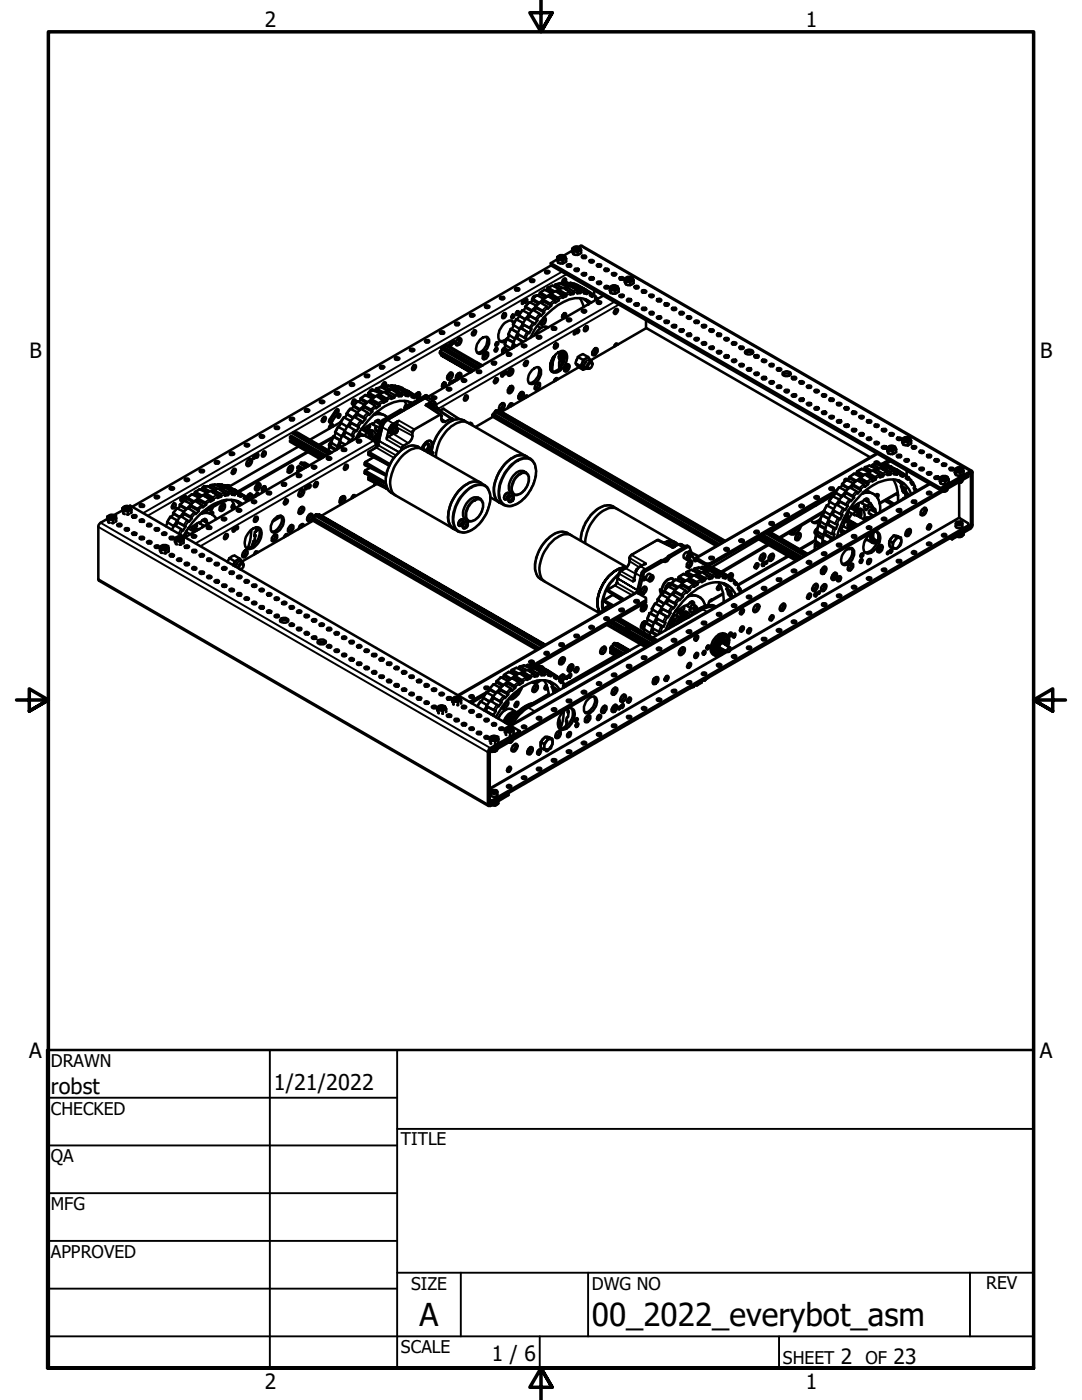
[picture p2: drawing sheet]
<svg xmlns="http://www.w3.org/2000/svg" width="216mm" height="279mm" viewBox="0 0 216 279" stroke-linecap="round" stroke-linejoin="round" font-family="sans-serif">
<defs><g id="words">
<g font-size="6.3">
<text x="83.7" y="264.5">A</text>
<text x="118.1" y="264.7">00_2022_everybot_asm</text>
</g>
<g font-size="4.3">
<text x="10.2" y="218.2">robst</text>
<text x="54.6" y="217.6">1/21/2022</text>
</g>
<g font-size="4.2">
<text x="52.8" y="5.3">2</text>
<text x="160.8" y="5.3">1</text>
<text x="5.9" y="71.4">B</text>
<text x="207.6" y="71.4">B</text>
<text x="5.8" y="211.1">A</text>
<text x="207.5" y="211.1">A</text>
<text x="98.1" y="271.7">1 / 6</text>
<text x="167.8" y="272.2">2</text>
<text x="178.3" y="272.2">23</text>
<text x="52.8" y="277.1">2</text>
<text x="160.8" y="277.1">1</text>
</g>
<g font-size="3.5">
<text x="10.2" y="212.9">DRAWN</text>
<text x="10.2" y="222.4">CHECKED</text>
<text x="10.2" y="232">QA</text>
<text x="80" y="228.6">TITLE</text>
<text x="10.2" y="241.5">MFG</text>
<text x="10.2" y="251">APPROVED</text>
<text x="82" y="257.4">SIZE</text>
<text x="118.1" y="257.4">DWG NO</text>
<text x="196.8" y="257.3">REV</text>
<text x="80" y="270.1">SCALE</text>
<text x="156.2" y="272.2">SHEET</text>
<text x="172.7" y="272.2">OF</text>
</g>
</g></defs>
<!-- layer: Visible (ANSI) -->
<g fill="none" stroke="#000" stroke-width=".51">
<path d="M99.8 59.4a.61 .61 0 0 1 .8 0 .46 .46 0 0 1-.4 .4 .46 .46 0 0 1-.4-.4zM99.9 59.7h.6M102.7 57.7a.49 .49 0 0 1 .5-.2 .49 .49 0 0 1 .4 .3 .55 .55 0 0 1-.9-.1zM102.9 58h.5M104.8 59.8l-.2 .3M104.9 59.7h.1a.37 .37 0 0 1 .2 .5 .37 .37 0 0 1-.6 .1zM105.9 55.8h.5l.2 .1a.42 .42 0 0 1-.4 .4 .42 .42 0 0 1-.4-.4zM106 56.3h.4M106.2 59.7l1-.8 1.3 .7-.2 .2 1.7 1v.2l-.7 .6-.2-.4-1.3-.9-.7 .7M106.2 59.8l.2-.1 1.2 .8M106.2 59.8l.1 .1 1.1 .7M106.2 59.8h.1"/>
<path d="M106.3 59.9l-.5 .5M106.6 59.1l-.1 .3M106.9 59.1a.63 .63 0 0 0-.7 .8M107.8 58.4l.8-.6 1.5 .7-.2 .1 1.4 .8 .2 .5-.7 .5-.2-.5-1.3-.8-.8 .5M107.8 58.7l-.5 .3M108.8 54.2l.2-.2 .6 .2a.41 .41 0 0 1-.4 .4 .41 .41 0 0 1-.4-.4zM109 54.5h.4M109.2 59.2l-1.3-.8-.2 .1 .1 .2 1.1 .7M109.2 57.8l-.2 .1M109.3 59.1l.6-.5v.5l-.2 .1M109.3 57.4l1-.4 1.3 .7-.2 .1 1.4 .8 .2 .5-.7 .3v-.3l-.2-.2-1.2-.8-.8 .4M109.9 52.5l77.8 44.9"/>
<path d="M109.9 52.5v.5l77.8 44.9M109.9 59.1l1.6 .8M110 53l-83.6 48.2M110.6 57.2h.1M110.7 58.2l-1.4-.8-.1 .1v.3l1.1 .6M110.9 58.1l.5-.3v.4l-.1 .1M110.9 56.8l.9-.3 1.4 .7-.2 .1 1.5 .9-.1 .5-.6 .1 .1-.3-.2-.2-1.2-.8-.9 .2M111.2 51.3v.6l.2 .6 .9 .1M111.2 51.3l.2 .6M111.2 51.8l-1.3 .7M111.3 51.2l.6-.3a.72 .72 0 0 1 .9 .7 .91 .91 0 0 1-1.5-.3zM111.3 51.2l-.1 .1"/>
<path d="M111.4 51.9l.9 .1M111.4 51.9v.6M111.4 58.2l1.6 .9M111.6 51.3a.56 .56 0 0 1 .9 0M111.8 51.2l.3-.1 .2 .1a.29 .29 0 0 1-.3 .3 .29 .29 0 0 1-.2-.3zM111.8 51.1l.3-.1 .4 .2a.5 .5 0 0 1-.4 .4 .5 .5 0 0 1-.5-.4zM112.1 56.7l.4-.2 1.2 .7M112.3 57.5l-1.4-.7h-.2v.4l1 .5M112.3 51.2h.1M112.3 52v.6M112.3 56.5l.9-.1 1.4 .8-.1-.1 1.3 .9v.5h-.6l.1-.5-1.4-.8h-.7M112.5 57.5l.5-.2-.1 .4 1.5 1"/>
<path d="M112.6 55.6l-.1 .3-.4 .4M112.6 51.1l.1 .1M112.7 56.4l.3-.6a.51 .51 0 0 0-.6-.1 .51 .51 0 0 0-.3 .6l.1 .2M112.8 51.4l.2 .2M113 51.6l-.7 .4M113 51.6v.6l-.7 .4M113.2 52.8a.51 .51 0 0 1 .8 .3 .61 .61 0 0 1-.9-.1zM113.3 53.2h.5M113.6 56.6l.3-.1 1.2 .7M113.8 56.5l.8 .1 1.4 .7h-.2l1.4 1-.1 .4-.5-.3M113.9 57.2l.6-.1-.1 .3M114.2 49.7v.5a.77 .77 0 0 0 1.1 .7"/>
<path d="M114.2 49.7l.2 .5M114.2 50l-1.7 1M114.3 49.5l.4-.3h.4a.51 .51 0 0 1 .6 .2 .51 .51 0 0 1-.1 .6 .79 .79 0 0 1-.8 .2 .79 .79 0 0 1-.5-.7zM114.3 49.5l-.1 .2M114.4 50.2l.9 .1M114.4 50.2v.5M114.6 49.6a.56 .56 0 0 1 .9 0M114.6 49.5a.51 .51 0 0 1 .9 .2 .57 .57 0 0 1-.9-.2zM114.6 57.2h.7l1.3 .8-.1 .5 .6 .2M114.7 53.7l.6-.1 .1 .1a.43 .43 0 0 1-.3 .4 .43 .43 0 0 1-.5-.3zM114.7 49.5l.4-.1 .3 .1a.32 .32 0 0 1-.4 .3 .32 .32 0 0 1-.3-.3zM114.8 54h.5"/>
<path d="M114.9 56.8h.2M115.1 56.8l1.5 .9M115.1 56.8l1.3 .7M115.3 49.5h.1M115.3 50.3v.6M115.3 57.2l.5 .1-.1 .2M115.3 58.2l.5 .3M115.5 49.3l.4-.3 .2 .1 77.8 44.9M115.6 49.4l.1 .1M115.7 59.5l.8 1.8M115.8 49.7l.2 .2M116 49.9l-.7 .4"/>
<path d="M116 49.9v.6l-.7 .4M116 57.3l1.8 1.1 .1 .3-.2 .2M116.1 54.7a.52 .52 0 0 1 .9 .1 .52 .52 0 0 1-.9-.1zM116.2 51.1l.5-.1 .3 .2a.44 .44 0 0 1-.5 .3 .44 .44 0 0 1-.4-.3zM116.3 51.5h.5M116.3 54.9h.5M116.5 57.6l1.7 1.1M117 59.8l.5 .5M117.6 52a.54 .54 0 0 1 .9 .2 .5 .5 0 0 1-.5 .2 .5 .5 0 0 1-.4-.4zM117.7 55.4a.51 .51 0 0 1 .8 .3 .58 .58 0 0 1-.9-.1zM117.7 58.9l.5 .3M117.8 52.3h.5"/>
<path d="M117.8 55.8h.5M118.2 58.7l.7 .5-.2 .4 .2 .3M118.2 58.7l.2 .2-.2 .3-.5-.3M118.6 57.9v1M118.9 59.4l.4 .2M119.1 53a.49 .49 0 0 1 .4-.3 .49 .49 0 0 1 .5 .3 .55 .55 0 0 1-.9 0zM119.1 56.3a.47 .47 0 0 1 .5-.1 .47 .47 0 0 1 .4 .3 .45 .45 0 0 1-.5 .2 .45 .45 0 0 1-.4-.4zM119.3 53.2h.5M119.3 56.6h.5M120.4 59l-34.9 20.1M120.6 57.3a.48 .48 0 0 1 .5-.3 .48 .48 0 0 1 .4 .4 .58 .58 0 0 1-.9-.1zM120.7 53.7a.41 .41 0 0 1 .5-.1 .41 .41 0 0 1 .2 .4 .41 .41 0 0 1-.5 .1 .41 .41 0 0 1-.3-.4z"/>
<path d="M120.8 54h.5M120.8 57.5h.5M121.7 57.4l.2 1.1 .8 .1M121.7 57.4l.2 .5M121.8 57.2l.6-.2a.72 .72 0 0 1 .9 .6 .91 .91 0 0 1-1.6-.3zM121.8 57.3l-.1 .1M121.9 57.9l.8 .1M121.9 57.9v.6M122 57.3a.56 .56 0 0 1 1 0M122 57.3a.62 .62 0 0 1 1 0 .54 .54 0 0 1-1 0zM122.1 54.6l.3-.1 .5 .1a.41 .41 0 0 1-.4 .4 .41 .41 0 0 1-.4-.4zM122.2 57.2h.4l.2 .1a.29 .29 0 0 1-.3 .2 .29 .29 0 0 1-.3-.3z"/>
<path d="M122.3 54.9h.4M122.7 57.2h.1M122.7 58v.6M123.1 57.2h.1M123.3 57.4l.1 .3M123.4 57.7l-.7 .3M123.4 57.7v.5l-.7 .4M123.6 59a.56 .56 0 0 1 .9 .1 .49 .49 0 0 1-.5 .2 .49 .49 0 0 1-.4-.3zM123.7 55.4l.4-.1 .4 .3a.44 .44 0 0 1-.5 .2 .44 .44 0 0 1-.4-.3zM123.8 55.8h.5M123.8 59.2h.5M124.7 55.7v.6a.77 .77 0 0 0 1 .6"/>
<path d="M124.7 55.7l.2 .5M124.8 55.5l.5-.3a.66 .66 0 0 1 .9 .8 1.02 1.02 0 0 1-1.5-.2zM124.8 55.6l-.1 .1M124.9 56.2l.8 .1M124.9 56.2v.6M125 55.6a.56 .56 0 0 1 1 0M125 55.6a.52 .52 0 0 1 .5-.3 .52 .52 0 0 1 .5 .4 .57 .57 0 0 1-1-.1zM125.2 59.7l.3-.1 .4 .2a.44 .44 0 0 1-.4 .3 .44 .44 0 0 1-.4-.2zM125.2 55.5l.4-.1 .3 .2a.32 .32 0 0 1-.4 .2 .32 .32 0 0 1-.3-.3zM125.7 55.5h.1M125.7 56.3v.6M126.1 55.4l.1 .1"/>
<path d="M126.3 55.7l.1 .2M126.4 55.9l-.7 .4M126.4 55.9v.6l-.7 .4M126.6 57.3a.43 .43 0 0 1 .4-.3 .43 .43 0 0 1 .4 .5l-.5 .1zM126.8 57.5h.5M128.1 58a.46 .46 0 0 1 .5-.1 .46 .46 0 0 1 .3 .4 .45 .45 0 0 1-.5 .2 .45 .45 0 0 1-.3-.5zM128.3 58.4h.5M129.7 58.9a.39 .39 0 0 1 .4-.2 .39 .39 0 0 1 .3 .5 .44 .44 0 0 1-.5 .1 .44 .44 0 0 1-.3-.4zM129.8 59.2h.4M131.2 59.7a.42 .42 0 0 1 .5-.1 .42 .42 0 0 1 .2 .5h-.6l-.2-.1zM66.9 78.4a.49 .49 0 0 1 .8 .1 .55 .55 0 0 1-.9 0zM67 78.7h.5"/>
<path d="M69.9 76.6l.3-.1 .4 .1a.4 .4 0 0 1-.3 .5 .4 .4 0 0 1-.5-.3zM70 77h.5M70.6 79.8l-.1 .5-.3 .2M71.9 79.5l1-.7 1.4 .8-.2 .1 1.4 .8 .3 .5-1.6-.9M72 79.8l-.4 .4M72.9 74.8l.8 .1a.42 .42 0 0 1-.4 .4 .42 .42 0 0 1-.5-.4zM73 75.2h.5M73.2 78.9l.3-.2v-.3l1.4 .7 .8-.4v.4M73.5 78.7l1.1 .6M73.5 78.4a1.08 1.08 0 0 1 1-.5l1.4 .6M74.7 78l.3-.1v-.3l.1-.1 1.4 .8 .7-.3-.1 .5M74.9 78l-.7-.3-.3 .2-.2 .4"/>
<path d="M74.9 79.1l-.6 .5M75 77.9l1 .6M75.1 77.5l.9-.3 1.4 .7M75.4 79.2l.3-.1 1.5 .9M75.8 73.2a.45 .45 0 0 1 .5-.2 .45 .45 0 0 1 .3 .3 .47 .47 0 0 1-.8-.1zM76 73.5h.5M76.4 77.4l.3-.3 1.3 .7 .7-.1-.1 .3M76.5 78.3l-.8 .4 1.5 1v.3l-.7 .4v-.4l-1.4-1M76.5 77.4l.1 .1M76.6 77.1l.9-.1 1.4 .7M76.6 76.3v.3l-.4 .5M76.8 77l.2-.3v-.3a.6 .6 0 0 0-.7 .1 .6 .6 0 0 0-.1 .7l.3 .1"/>
<path d="M77.2 78.5l1.5 .9M77.9 77.2l.1-.3h.2l1.2 .8h.7v.2M78 77.8l-.8 .2 1.5 .9v.5l-.7 .2-.1-.5-1.3-.9M78.1 76.9l.8 .1 1.4 .7M78.8 71.4a.54 .54 0 0 1 .9 .2 .55 .55 0 0 1-.9 0zM79 71.8h.5M79.2 77.2l.2-.1 1.9 1M79.4 77.7h-.7l1.4 .8v.6h-.6v-.5l-1.3-.9M79.4 77.1l2.1 1M79.6 78.7l.5 .4M79.6 77.7l1.3 .7 .1 .4M80.8 77.9l-.7-.2 1.4 .8 .1 .2-.1 .4-.6-.1 .1-.2"/>
<path d="M80.9 77.9l1.4 .9-.2 .4 .6 .2 .1-.4-1.4-1 1.8 1.1 .2 .2-.1 .5M81 78.8l.5 .3M81.9 69.7a.41 .41 0 0 1 .5-.1 .41 .41 0 0 1 .2 .4l-.4 .1-.4-.2zM82 70h.5M82.2 79.1l.5 .3M82.5 73l.4-.2a.7 .7 0 0 1-.6 1.1l-.1-.4zM82.6 72.9l-.1 .5-.3 .2M82.9 78.9l.3-.5a.41 .41 0 0 1 .6 .1 .41 .41 0 0 1 0 .6l-.2 .3M83.4 79.4l.4 .2M83.4 78.3l.1 .3-.3 .6M83.5 78.4l-.5 .3M84.9 67.9h.6l.1 .1a.4 .4 0 0 1-.3 .4 .4 .4 0 0 1-.5-.2z"/>
<path d="M85 68.3h.5M85.5 79.1l-.4-.2h-.3l-3.4 2-.8 1h-.3M85.7 79.6l-.2-.5h-.3l-3.7 2.3M86.2 79.2a.54 .54 0 0 1 .9 .2 .5 .5 0 0 1-.5 .2 .5 .5 0 0 1-.4-.4zM86.4 79.6h.5M87.8 66.4a.43 .43 0 0 1 .4-.3 .43 .43 0 0 1 .4 .4l-.6 .1zM87.8 70.1v.3M87.8 70.1l6.8 3.8M88 66.6h.5M88.1 70.7l-.1 .2M88.1 69.7l-.3 .4M88.1 69.3l7.3 4.2"/>
<path d="M88.3 76.7l.2 .1M88.5 76.5l.2-.2a.52 .52 0 0 1 .2 .7 .52 .52 0 0 1-.6 .3l-.1-.1v-.3zM88.5 76.7l-.2 .1M88.6 76.4h.1M88.6 76.3l-.4 .8M88.8 68.9l-.2 .4M89.3 77.5a.39 .39 0 0 1 .5-.2 .39 .39 0 0 1 .2 .5l-.5 .1-.3-.2zM89.3 77.9h.6M89.5 74.7l.2-.2a.41 .41 0 0 1 .6-.1 .41 .41 0 0 1 0 .7l-.4 .5a.41 .41 0 0 1-.6 .1 .41 .41 0 0 1 0-.6zM89.9 68.5l.1-.2a.37 .37 0 0 1 .2 .5 .37 .37 0 0 1-.5 .2zM89.9 68.4l-.2 .4M89.9 76.2l-.2 .3"/>
<path d="M90 74.4a1.22 1.22 0 0 1-.7 1.2M90 74.7l-.7 .4M90.2 76.5v-.4a.48 .48 0 0 0-.5 .7M90.6 68.1h.1v.3l-.3 .2v-.3zM90.7 76.1v-.2h-.2l-.1 .4M90.8 64.6a.45 .45 0 0 1 .5-.2 .45 .45 0 0 1 .3 .3 .47 .47 0 0 1-.8-.1zM91 64.9h.4M91.1 75h.3M91.2 67.8l.2-.1a.41 .41 0 0 1 .6-.1 .41 .41 0 0 1 0 .6l-.1 .2a.55 .55 0 0 1-.4 .5 .55 .55 0 0 1-.6-.3zM91.4 74.5l.2 .2v.2l-.2 .2h-.3M91.7 67.5a1.13 1.13 0 0 1-.7 1.2M91.7 74.4a1.13 1.13 0 0 1-.7 1.2"/>
<path d="M91.8 75.5a.58 .58 0 0 0 .3-.6 .58 .58 0 0 0-.4-.5 .92 .92 0 0 0-.6 1.4l.1 .1M92.1 75.9a.53 .53 0 0 1 .9 .1 .52 .52 0 0 1-.9-.1zM92.3 76.1h.5M92.8 79.1l.3-.2a.51 .51 0 0 1 .2 .7 .51 .51 0 0 1-.7 .2zM93 79l-.2 .4-.2 .3M93.8 62.8a.54 .54 0 0 1 .9 .2 .55 .55 0 0 1-.9-.1zM93.9 74.3l-5.9-3.4 6 3.4M94 63.1h.4M94.2 74.1l-6.4-3.7 6.3 3.8M94.2 66.4l.5-.5a.55 .55 0 0 1 .3 .6 .55 .55 0 0 1-.4 .4h-.4zM94.6 66v.3l-.4 .4M95 72.3l1.3 .7-7.3-4.2-.2 .1 7.2 4.2"/>
<path d="M95.2 74l.4-.1 .3 .1 .1 .2a.44 .44 0 0 1-.4 .2 .44 .44 0 0 1-.4-.3zM95.4 74.4h.4M95.6 73.3l-7.2-4.1-.3 .1-.1 .3 7.1 4.1M95.8 67.8l.3-.2a.84 .84 0 0 1 .9-.4 .84 .84 0 0 1 .6 .8 2.46 2.46 0 0 1-2 2.6 1.2 1.2 0 0 1-.5-1.7zM96.6 70.6a.46 .46 0 0 1 .6-.3 .46 .46 0 0 1 .2 .7l-.1 .2a.51 .51 0 0 1-.4 .5 .51 .51 0 0 1-.6-.3v-.3zM96.8 61.1a.54 .54 0 0 1 .9 .2 .5 .5 0 0 1-.5 .2 .5 .5 0 0 1-.4-.4zM97 61.4h.5M97 67.2a2.15 2.15 0 0 1-.4 2.5l-.5 .4-.5 .3h-.4M97 70.3a1.13 1.13 0 0 1-.7 1.2M97 70.5l-.6 .4M98.1 72.5a.49 .49 0 0 1 .5-.3 .49 .49 0 0 1 .4 .3 .55 .55 0 0 1-.9 0zM98.4 72.7h.4"/>
<path d="M98.8 75.6l.3-.1a.45 .45 0 0 1 .3 .5 .45 .45 0 0 1-.4 .4l-.3 .1-.1-.2zM98.8 72.6l-.1 .1M98.9 69.5l.2-.1a.41 .41 0 0 1 .1 .5 .41 .41 0 0 1-.5 .2zM98.9 69.5l-.2 .3M99 68.4l.3-.1a.41 .41 0 0 1 0 .5 .41 .41 0 0 1-.4 .2zM99 75.5v.1M99.1 68.4l-.2 .3M99.1 75.6l-.5 .6M100.2 74.5l.2-.1a.4 .4 0 0 1 .1 .5 .4 .4 0 0 1-.5 .2zM100.2 74.5l-.2 .4M100.3 69.8h.2h-.3M100.4 70l-.2 .2"/>
<path d="M100.5 62.6l.2-.1a.51 .51 0 0 1 .2 .7 .51 .51 0 0 1-.7 .2zM100.5 69.6l-.2 1M100.6 62.5l-.1 .5-.3 .2M100.6 69.4v.1M100.8 69.4a.65 .65 0 0 0-.5 1M100.9 74.2a.25 .25 0 0 1 .2 .3 .25 .25 0 0 1-.4 .1v-.2zM100.9 68.9l-.2 .6M101.1 67.6l-.4 1.2 1.3 .8 .1-.2 .1 .1M101.2 70.6l.2-.1 .6 .1a.41 .41 0 0 1-.4 .4 .41 .41 0 0 1-.4-.4zM101.3 70.9h.5M101.3 77.9l.4 .1M101.4 67.3l-.6 .5-.5 .3h-.5"/>
<path d="M101.4 74.2v.5M101.4 74.4l.3 .1M101.5 69.9l-.8-.4-.2 .1 .7 .4M101.5 73.9l.5-.3a.7 .7 0 0 1 .4 .7 .7 .7 0 0 1-.5 .6l-.4 .1-.2-.1v-.6zM101.5 77.4l.2-.2a.41 .41 0 0 1 .6-.1 .41 .41 0 0 1 .1 .6l-.4 .6a.43 .43 0 0 1-.6 .1 .43 .43 0 0 1-.1-.6zM101.5 77.4l.5 .3M101.6 66.9l-.3 .7M101.7 70.9l-.1 .1M101.8 77.2l.2 .1M101.9 65.7l-.5 1 1.3 .9M101.9 73.6l.1 .1M102 77a1.03 1.03 0 0 1-.7 1.2"/>
<path d="M102 73.6a1.13 1.13 0 0 1-.7 1.2M102.1 64l.3 .7M102.2 62.9l.2-.1a.37 .37 0 0 1 .2 .5 .37 .37 0 0 1-.6 .1zM102.2 62.9l-.2 .3M102.4 68.6l.7 .4M102.4 64.8l.6-1.1 1.4 .8-.1 .2 1.7 1-.4 .8M102.4 64.8v.3M102.4 64.8l1.3 .9M102.5 68.3l-1.4-.7 1.4 .8-.4 1h.3M102.6 64.9l-.5 .8M102.6 64.4l-.2-.2a1.44 1.44 0 0 0-1.9 .5 3.2 3.2 0 0 0-.9 3.2l.5 .4 .8-.1M102.7 68.8l-.2 .5"/>
<path d="M103.1 62.2l-.2 .3M103.2 66.6l1.8 .9-.2 .5M103.3 62.1h.1a.39 .39 0 0 1 0 .5 .39 .39 0 0 1-.5 .1v-.2zM103.3 66.4l-1.4-.7 1.4 .7-.4 1 1.5 .8M103.4 79.1l.4 .1M103.5 62.9l.8-1 1.4 .8-.2 .2 1.4 .7 .4 .3-.6 .8-1.7-1.2-.6 1M103.5 62.9l1.3 .9zM103.5 66.7l-.3 .7M103.6 78.6l.5 .3M103.6 63.1l-.5 .7M103.8 78.4a.43 .43 0 0 1 .6-.1 .43 .43 0 0 1 .1 .6l-.4 .6a.43 .43 0 0 1-.6 .1 .43 .43 0 0 1-.1-.6zM103.9 78.4l.2 .1"/>
<path d="M104.1 65.5l.4-.7-.2-.1-.5 .7 1.8 1.1-1.8-1.1-.5 1M104.1 78.2a1.03 1.03 0 0 1-.7 1.2M104.1 68.9a.54 .54 0 0 1 .9 .2 .5 .5 0 0 1-.5 .2 .5 .5 0 0 1-.4-.4zM104.3 69.2h.5M104.3 60.1h.2v.4l-.4 .1v-.3zM104.3 68.3l-1.4-.9-.4 1M104.5 64.8l1.5 .9M104.6 69.2l-.1 .1M104.8 61.2l.9-.9 1.4 .7-.2 .2 1.4 .8 .3 .4-.7 .7-.3-.5-1.3-.8-.6 .9M104.8 72.1l.4-.1a.64 .64 0 0 1-.6 1v-.5zM104.9 61.4l-.5 .6M105 72.1l-.1 .3-.4 .4"/>
<path d="M105 63.5l.5-.6 .2 .2-.4 .6M105 79.1l-.1 .3M105.3 79.1a.5 .5 0 0 0-.6 0 .5 .5 0 0 0-.2 .5M105.7 63.1l1.6 .8M106.2 73.9l.2-.2a.84 .84 0 0 1 1.1-.4 .84 .84 0 0 1 .4 1.1 2.31 2.31 0 0 1-1.9 2.2 1.1 1.1 0 0 1-.5-1.6zM106.2 62l-1.4-.8 1.3 .9M106.3 61.8l.6-.6 .1 .3-.4 .5M106.9 76.7l.5-.3a.57 .57 0 0 1 .4 .5 .57 .57 0 0 1-.3 .6 .42 .42 0 0 1-.5 .3 .42 .42 0 0 1-.3-.5zM107 61.5l1.6 .9M107.1 67.2a.58 .58 0 0 1 .9 .1 .47 .47 0 0 1-.5 .3 .47 .47 0 0 1-.4-.4zM107.2 65l.7 .5M107.3 67.5h.5"/>
<path d="M107.4 76.4a1.13 1.13 0 0 1-.7 1.2M107.4 73.3a2.32 2.32 0 0 1-1.8 3.2M107.6 67.4l-.1 .2M107.8 60.3l.5-.5 .2 .3-.4 .4M108.5 63.4h.1a.65 .65 0 0 1 0 1.2 .45 .45 0 0 1-.6 .2 .45 .45 0 0 1-.1-.7M108.5 64l-.7 .4M108.5 60.1l1.5 .9M108.5 63.4a1.13 1.13 0 0 1-.7 1.2M109.3 65.3a1.76 1.76 0 0 0-2.2 1l-.4 .6M109.8 73.3l.3 .2-.3-.2M109.8 73.1l.3 .2-.3-.2M109.8 72.9l.3 .2"/>
<path d="M109.8 73.5l.3 .2M109.9 73.6l.2 .2-.2-.2M109.9 72.5l.3 .2-.3-.2M109.9 73.9l.2 .1-.2-.1M109.9 72.3l.3 .2M110 72.1l.2 .1-.2-.1M110.2 72.8l-.3-.1 .2 .2M110.2 72.5l-.3-.2 .3 .2M110.2 71.7l.2 .1M110.2 65.3a.42 .42 0 0 1 .5 0 .42 .42 0 0 1 .2 .4l-.5 .1-.3-.1zM110.3 65.8h.5M110.3 72l-.3-.1 .3 .2"/>
<path d="M110.3 71.8h-.1h.1M110.3 71.4l.1 .1-.1-.1M110.4 71.3h.1M110.6 69.2v.1M110.6 69.2h.1M110.6 65.7l-.2 .1M110.6 68.9l.2 .1-.2-.1M110.7 68.8l.4-.2a.53 .53 0 0 1 .2 .7 .53 .53 0 0 1-.7 .2zM110.7 68.9l.2 .1-.2-.1M110.7 75.8l.1 .1M110.8 68.8h.1M110.8 68.8l-.1 .1"/>
<path d="M110.9 68.6l-.1 .2zM110.9 70.7a1.25 1.25 0 0 1 2.1-.2 3.2 3.2 0 0 1-2.3 3.9 1.1 1.1 0 0 1-.8-1.7l.1-.8zM110.9 68.6l-.1 .5-.2 .2M110.9 75.5l-.1 .5M111.3 75.7v-.1a.54 .54 0 0 0-.7 .5M111.5 71.1l.2 .1M111.7 71.8l.4-.2a.93 .93 0 0 1-.3 1.2l-.2 .2M111.7 71.2l.3 .2M111.7 70.6l.1 .1M111.8 71.1l-.1 .1M111.8 71.1l.1 .2 .2 .1 .4-.5a.38 .38 0 0 1-.3 .5 .38 .38 0 0 1-.4-.2zM111.8 70.9l-.1-.1-.1 .2"/>
<path d="M111.8 70.7v.2M111.9 71.4l-.4 .1M111.9 73.3l-.3 .2M112 73.2l-.4 .1M112.1 70.2l.2 .2M112.1 70.5h.2l.2 .3M112.3 62.9h.2M112.3 70.4l.2 .1v.3M112.3 70.4l-.5 .3M112.3 70a1.31 1.31 0 0 0-.6 1.9l-.1 .4v1.2M112.3 70.1l.1 .3M112.4 70.9l-.4 .4-.2-.2"/>
<path d="M112.4 70.9l-.8 .1 .9-.1M112.4 70.9h.1M112.4 70.8l-.1 .1M112.5 70a2.93 2.93 0 0 1-.8 3.5l-1.1 .7h-.5v-1.1l.4-1.9M112.5 62.6l.3-.1a.64 .64 0 0 1-.5 1l-.1-.6zM112.5 62.9l-.3 .1M112.5 70.9l-.5 .5M112.5 70.8v-.1a.38 .38 0 0 0-.4-.2 .38 .38 0 0 0-.3 .4M112.5 70.8l-.6 .1M112.5 70.8v-.3h-.2l-.5 .4M112.5 62.5l.1 .1M112.6 62.5l-.1 .4-.4 .3"/>
<path d="M112.7 73.5l-.1 .4M112.8 70.7l-.3 .6v.9M113 72.9a.41 .41 0 0 1 .6-.1 .41 .41 0 0 1 0 .6l-.3 .6a.43 .43 0 0 1-.6 .1 .43 .43 0 0 1-.1-.6zM113 72.9l.3 .3M113.1 73.5h-.4l-.1 .4M113.2 63.6a.39 .39 0 0 1 .5-.1 .39 .39 0 0 1 .2 .4 .41 .41 0 0 1-.5 .2 .41 .41 0 0 1-.2-.4zM113.3 72.7a1.03 1.03 0 0 1-.7 1.2M113.3 64.1h.5M113.8 64l-.3 .1M114.6 66.3l.1-.1a.25 .25 0 0 1 .2 .4 .25 .25 0 0 1-.4 .1zM114.9 72.5l1 .6M115.2 65.8l.2-.1a.4 .4 0 0 1 .1 .5 .4 .4 0 0 1-.5 .2z"/>
<path d="M115.2 65.8l-.2 .4M115.3 71.2v.2a1 1 0 0 0-.1 1.6l.1 .2 1 .6M115.3 71.2l1-.5 1 .5M115.3 71.2l1 .6M115.5 73.3l-15.4 8.9M115.9 73.1l.4 .7M116.2 61.9a.39 .39 0 0 1 .5-.1 .39 .39 0 0 1 .2 .4 .44 .44 0 0 1-.5 .1 .44 .44 0 0 1-.3-.3zM116.3 62.3h.5M116.3 71.8l-.4 1.3M116.6 73.7l-.3 .1M116.6 65.4l.2 .1-.2-.1M116.6 65.5h.2"/>
<path d="M116.6 62.3v.1M116.7 73.4h.3M116.8 65.3l.2-.2a.51 .51 0 0 1 .2 .7 .51 .51 0 0 1-.7 .2zM116.8 73.3l.4 .3M116.9 72.3a.78 .78 0 0 0-.1 1.1M117 65.2l-.2 .5-.3 .1M117.2 60l.3 .7M117.3 71.2l.3 .4M117.3 71.2l-1 .6M117.5 72.7l.5-.3a.64 .64 0 0 1 .1 .8 .64 .64 0 0 1-.8 .2zM117.6 71.9l.4 .3M117.8 71.9l11.2-6.4 44.6 25.7"/>
<path d="M117.9 72.1a.66 .66 0 0 0-.6-.6 .66 .66 0 0 0-.7 .4 1.17 1.17 0 0 0-.2 1.8l.7-.2M118 60.4a5.2 5.2 0 0 0-6.1 .2 16.2 16.2 0 0 0-6.1 6.8M118.2 72.7a.41 .41 0 0 0-.2-.5 .41 .41 0 0 0-.5 .2 .73 .73 0 0 0-.2 1.2l.4-.1M118.6 69.7a.43 .43 0 0 1 .6-.1 .43 .43 0 0 1 .1 .6l-.3 .3a.46 .46 0 0 1-.6 .4 .46 .46 0 0 1-.2-.7zM118.9 69.5a1.03 1.03 0 0 1-.7 1.2M118.9 69.7v-.2l-.2 .7M119.2 60.2a.39 .39 0 0 1 .5-.1 .39 .39 0 0 1 .2 .4 .44 .44 0 0 1-.5 .1 .44 .44 0 0 1-.3-.3zM119.3 60.6h.4M119.6 60.5l-.1 .1M122.7 68.8l.2 .1M122.7 61.8l.4-.1a.48 .48 0 0 1 .2 .4 .48 .48 0 0 1-.3 .4l-.3 .2-.2-.3zM122.9 61.7v.3l-.4 .4"/>
<path d="M122.9 68.6l-.2 .5M123.3 68.8v-.2a.54 .54 0 0 0-.8 .6M125.3 60.1h.5M126.6 60.7a.52 .52 0 0 1 .8 .1 .52 .52 0 0 1-.8-.1zM126.8 61h.5M128.2 61.4h.5l.3 .2a.47 .47 0 0 1-.5 .3 .47 .47 0 0 1-.4-.3zM128.3 61.8h.5M128.9 63.9v1.6M129.6 62.4a.42 .42 0 0 1 .5-.2 .42 .42 0 0 1 .3 .5 .44 .44 0 0 1-.5 .1 .44 .44 0 0 1-.3-.4zM129.8 62.7h.4M131.1 63.3a.53 .53 0 0 1 .9 .1 .5 .5 0 0 1-.5 .2 .5 .5 0 0 1-.4-.3zM131.3 60.1h.5"/>
<path d="M131.3 63.6h.5M132.6 60.6l.2-.1 .6 .1a.41 .41 0 0 1-.4 .4 .41 .41 0 0 1-.4-.4zM132.6 64.1l.4-.2 .4 .2a.42 .42 0 0 1-.4 .4 .42 .42 0 0 1-.4-.4zM132.8 61h.4M132.8 64.5h.4M134.1 65a.47 .47 0 0 1 .5-.2 .47 .47 0 0 1 .3 .4 .52 .52 0 0 1-.9-.2zM134.2 61.5l.6-.1 .1 .1a.4 .4 0 0 1-.3 .4 .4 .4 0 0 1-.5-.2zM134.2 61.8h.5M134.2 65.3h.5M135.6 62.4a.5 .5 0 0 1 .5-.2 .5 .5 0 0 1 .4 .3 .52 .52 0 0 1-.9-.1zM135.7 65.7l.7 .1a.42 .42 0 0 1-.4 .4 .42 .42 0 0 1-.4-.3zM135.8 62.7h.4"/>
<path d="M135.8 66.2h.4M137.1 66.7a.42 .42 0 0 1 .5-.2 .42 .42 0 0 1 .3 .5l-.7 .1-.2-.2zM137.2 63.2a.39 .39 0 0 1 .4-.1 .39 .39 0 0 1 .3 .4 .44 .44 0 0 1-.5 .1 .44 .44 0 0 1-.3-.4zM137.3 63.6h.4M137.3 67.1h.4M138.6 64.1a.58 .58 0 0 1 .8 .2 .52 .52 0 0 1-.8-.2zM138.6 67.6a.47 .47 0 0 1 .8 .2 .46 .46 0 0 1-.5 .2 .46 .46 0 0 1-.3-.4zM138.7 64.5h.6M138.7 67.9h.6M140.1 65a.47 .47 0 0 1 .5-.2 .47 .47 0 0 1 .3 .4 .45 .45 0 0 1-.5 .1 .45 .45 0 0 1-.3-.3zM140.1 68.4a.51 .51 0 0 1 .8 .2 .48 .48 0 0 1-.5 .2 .48 .48 0 0 1-.3-.4zM140.3 65.3h.4"/>
<path d="M140.3 68.8h.4M141.5 69.3a.53 .53 0 0 1 .9 .2 .5 .5 0 0 1-.5 .2 .5 .5 0 0 1-.4-.4zM141.7 65.8a.39 .39 0 0 1 .4-.1 .39 .39 0 0 1 .3 .4l-.5 .1-.4-.2zM141.7 66.2h.5M141.7 69.6h.5M143.1 66.7a.45 .45 0 0 1 .4-.2 .45 .45 0 0 1 .4 .4 .47 .47 0 0 1-.8-.2zM143.1 70.2l.2-.2 .6 .2a.41 .41 0 0 1-.4 .4 .41 .41 0 0 1-.4-.4zM143.3 67.1h.4M143.3 70.5h.4M144.6 67.6a.49 .49 0 0 1 .8 .2 .55 .55 0 0 1-.9-.1zM144.6 71a.51 .51 0 0 1 .8 .2 .61 .61 0 0 1-.9-.1zM144.7 67.9h.5"/>
<path d="M144.7 71.4h.5M146 68.5a.58 .58 0 0 1 .9 .1 .52 .52 0 0 1-.9-.1zM146 71.9a.47 .47 0 0 1 .9 .2 .46 .46 0 0 1-.5 .2 .46 .46 0 0 1-.4-.4zM146.2 68.8h.5M146.2 72.2h.5M147.6 69.3a.41 .41 0 0 1 .5-.2 .41 .41 0 0 1 .2 .4 .41 .41 0 0 1-.4 .2 .41 .41 0 0 1-.3-.4zM147.6 72.7a.51 .51 0 0 1 .8 .3 .61 .61 0 0 1-.9-.2zM147.7 69.6h.5M147.7 73.1h.5M148.7 70.5a1.27 1.27 0 0 1 1.5 0M148.8 70a.95 .95 0 0 1 1.5 .4 1.08 1.08 0 0 1-1.6 0zM149 73.7a.47 .47 0 0 1 .9 .1 .46 .46 0 0 1-.5 .2 .46 .46 0 0 1-.4-.3z"/>
<path d="M149.2 73.9h.5M150.5 74.5a.52 .52 0 0 1 .9 .2 .52 .52 0 0 1-.9-.2zM150.6 70.9h.5l.3 .1a.42 .42 0 0 1-.4 .4 .42 .42 0 0 1-.4-.3zM150.7 71.4h.5M150.7 74.8h.5M152.1 75.3a.51 .51 0 0 1 .8 .3 .58 .58 0 0 1-.9-.2zM152.1 71.8a.41 .41 0 0 1 .5-.1 .41 .41 0 0 1 .2 .4l-.4 .2-.4-.2zM152.2 72.2h.5M152.2 75.7h.5M153.5 72.8l.4-.2 .5 .1v.1a.44 .44 0 0 1-.5 .3 .44 .44 0 0 1-.4-.3zM153.5 76.2a.47 .47 0 0 1 .5-.2 .47 .47 0 0 1 .4 .4 .45 .45 0 0 1-.5 .2 .45 .45 0 0 1-.4-.4zM153.7 73.1h.5"/>
<path d="M153.7 76.5h.5M155.1 73.6a.49 .49 0 0 1 .8 .2 .55 .55 0 0 1-.9-.1zM155.2 77a.39 .39 0 0 1 .5-.1 .39 .39 0 0 1 .1 .4h-.7l-.1-.1zM155.2 73.9h.5M155.2 77.4h.5M156.2 74.8a1.27 1.27 0 0 1 1.5 0M156.3 74.3a1.08 1.08 0 0 1 1.5 .2 .92 .92 0 0 1-.8 .6 .92 .92 0 0 1-.9-.6zM156.6 77.9a.41 .41 0 0 1 .4-.2 .41 .41 0 0 1 .4 .4 .4 .4 0 0 1-.5 .2 .4 .4 0 0 1-.3-.4zM156.7 78.2h.5M158 78.9a.52 .52 0 0 1 .9 .1 .52 .52 0 0 1-.9-.1zM158.1 75.2h.5l.3 .2a.44 .44 0 0 1-.5 .3 .44 .44 0 0 1-.3-.3zM158.2 75.7h.5"/>
<path d="M158.2 79.1h.5M159.5 76.2a.54 .54 0 0 1 .9 .2 .5 .5 0 0 1-.5 .2 .5 .5 0 0 1-.4-.4zM159.6 79.6l.4-.1 .3 .2a.44 .44 0 0 1-.4 .3 .44 .44 0 0 1-.4-.2zM159.7 76.5h.5M161 77.2a.49 .49 0 0 1 .4-.3 .49 .49 0 0 1 .5 .3 .55 .55 0 0 1-.9 0zM161.2 77.4h.5M162.6 77.9a.43 .43 0 0 1 .4-.1 .43 .43 0 0 1 .3 .4 .41 .41 0 0 1-.5 .1 .41 .41 0 0 1-.2-.4zM162.7 78.2h.5M164 78.8a.47 .47 0 0 1 .5-.2 .47 .47 0 0 1 .3 .4 .46 .46 0 0 1-.4 .2 .46 .46 0 0 1-.4-.4zM164.2 79.1h.5M165.6 79.6l.5-.1 .3 .3a.5 .5 0 0 1-.9 0zM31 99a.41 .41 0 0 1 .4-.1 .41 .41 0 0 1 .3 .4 .41 .41 0 0 1-.5 .2 .41 .41 0 0 1-.3-.4z"/>
<path d="M31.1 99.4h.5M33.9 97.3a.49 .49 0 0 1 .8 .2 .55 .55 0 0 1-.9 0zM34 97.7h.5M36.2 99.3l-.2 .4M36.3 99.3l.1-.1a.45 .45 0 0 1 .1 .5 .45 .45 0 0 1-.4 .2l-.1-.3zM36.8 99.1l.1-.1a.25 .25 0 0 1 .2 .3 .25 .25 0 0 1-.4 .1zM36.8 95.7a.43 .43 0 0 1 .5-.3 .43 .43 0 0 1 .4 .5l-.5 .1zM37.1 95.9h.4M37.3 99.3l1-.7 1.4 .7M37.4 99.6l1.1 .7M38.5 98.7l.5-.5 1.3 .7 .8-.4v.4l-.3 .2M38.9 98.5l1.1 .6"/>
<path d="M38.9 98.2l1-.5 1.4 .7M39.6 99.9l1.5 .8M39.9 93.9a.49 .49 0 0 1 .8 .1 .46 .46 0 0 1-.5 .2 .46 .46 0 0 1-.3-.3zM40.1 94.2h.4M40.3 98.9l-.8 .6 1.6 1v.2l-.7 .6-.1-.5-1.4-.9M40.4 97.7l-.3 .1M40.4 97.3l1.1-.3 1.3 .7M40.7 97l-.1 .3M41 97.1a.62 .62 0 0 0-.7 .6M41.1 98.9l1.5 .9M41.3 98.4l-.2 .1 1.3 .8 .2 .5-.6 .3-.2-.5-1.3-.8M41.4 98.3l-1-.6v-.3l.2-.1 1.2 .7 .8-.2-.1 .5"/>
<path d="M41.8 97.2h.1M41.8 98l-.5 .4M42 96.8l.9-.1 1.4 .7M42 98l1.3 .8 .1 .6 .7-.3M42.2 97.4l-.4-.2 .2-.4 1.4 .7 .7-.1-.1 .4M42.9 92.2a.45 .45 0 0 1 .4-.2 .45 .45 0 0 1 .4 .3 .47 .47 0 0 1-.8-.1zM43.1 92.5h.4M43.2 96.8l.4-.2 1.2 .7 .7 .1v.3M43.4 97.5l-.8 .3 1.4 .8 .1 .5-1.6-.9M43.5 96.6l.8 .1 1.4 .7M43.6 97.5l1.4 1-.1 .4 .6-.1M44.3 99.9l-3.9 2.3"/>
<path d="M44.6 96.9l.3-.1 1.9 .9-.1 .2M44.8 97.3l-.7 .1 1.5 1-.1 .4-.6-.4M44.8 96.8l2.1 1M44.9 99.8l-4.5 2.6M45 97.3l1.4 .9-.1 .5 .6 .1M45.1 96.9l.8 .1M45.3 99.8l-.5 .3-.6 .1M45.7 96.8l.1 .3M45.8 90.4a.46 .46 0 0 1 .5-.1 .46 .46 0 0 1 .4 .4 .45 .45 0 0 1-.5 .2 .45 .45 0 0 1-.4-.5zM46 90.7h.5M46.2 97.5l-.7-.1 1.5 1-.1 .4-.5-.3M46.2 99.8l.7 1.6"/>
<path d="M46.4 97.6l1.2 .8v.5l.5 .2M46.4 93.9l.4-.4a.55 .55 0 0 1 .3 .6 .55 .55 0 0 1-.5 .5h-.2l-.2-.2zM46.7 93.6l-.1 .3-.4 .5M47.6 98.9l.5 .2 .1-.4-1.4-1 2 1.2v.3l-.2 .2 .5 .4 .2-.4-.5-.3M48.9 88.7a.49 .49 0 0 1 .8 .2 .55 .55 0 0 1-.9-.1zM49 89h.5M49.3 99.1l.2 .1M49.5 98.7l.2 .4-.5 .2M49.6 91.8a.41 .41 0 0 1 .6-.1 .41 .41 0 0 1 0 .6l-.3 .5a.43 .43 0 0 1-.6 .2 .43 .43 0 0 1-.1-.7zM49.9 98.5l-.1 .6-.3 .5M49.9 91.6a1.22 1.22 0 0 1-.7 1.2M50 99.7l.2-.4a.47 .47 0 0 0-.1-.7 .47 .47 0 0 0-.7 .3l-.2 .4 .5 .5"/>
<path d="M50.7 91.1h.1a.28 .28 0 0 1 0 .3 .28 .28 0 0 1-.3 .1zM50.9 99.2v-.3a.27 .27 0 0 0-.3 .1 .27 .27 0 0 0-.1 .3M51.2 90.7l.2-.1a.45 .45 0 0 1 .1 .5 .45 .45 0 0 1-.4 .2l-.1-.3zM51.2 90.7l-.2 .4M51.2 98.5l-.2 .3M51.4 96.5a.47 .47 0 0 1 .6 .2 .47 .47 0 0 1-.1 .6l-.3 .4a.46 .46 0 0 1-.7 0 .46 .46 0 0 1 .2-.7zM51.6 98.7v-.2a.38 .38 0 0 0-.6 0 .38 .38 0 0 0 .1 .6M51.6 96.5a1.03 1.03 0 0 1-.7 1.2M51.6 96.8l-.6 .4M51.9 87a.49 .49 0 0 1 .8 .2 .45 .45 0 0 1-.5 .2 .45 .45 0 0 1-.3-.4zM52 87.3h.5M52.3 97.4l.2 .1"/>
<path d="M52.4 97.3a.35 .35 0 0 1 .5-.3 .35 .35 0 0 1 .1 .5l-.4 .5h-.3zM52.5 90.2l.3-.1a.51 .51 0 0 1 .1 .7 .51 .51 0 0 1-.6 .2zM52.6 97.4l-.3 .1M52.6 97.1l-.1 .4-.2 .3M52.6 90.2l-.1 .4-.2 .3M52.6 97.1v.1M53.2 98.4a.43 .43 0 0 1 .5-.3 .43 .43 0 0 1 .3 .5h-.5zM53.5 98.6h.3M54.8 85.3a.43 .43 0 0 1 .5-.2 .43 .43 0 0 1 .3 .4l-.5 .1zM55.1 85.6h.4M56.4 96.5a.38 .38 0 0 1 .5-.1 .38 .38 0 0 1 .1 .4 .44 .44 0 0 1-.4 .2 .44 .44 0 0 1-.3-.4zM56.5 96.9h.4"/>
<path d="M56.9 99.8l.2-.1a.45 .45 0 0 1 .4 .5 .45 .45 0 0 1-.4 .4l-.3 .1-.2-.2zM56.9 96.8l-.1 .1M57.1 99.7l-.1 .3-.4 .5M57.8 93.1a.41 .41 0 0 1 .6-.1 .41 .41 0 0 1 0 .6 .68 .68 0 0 1-1 .6v-.5zM57.8 83.6a.45 .45 0 0 1 .5-.3 .45 .45 0 0 1 .4 .4 .47 .47 0 0 1-.9-.1zM57.8 88.1l6.1 3.5M57.8 87.9l6.3 3.6M57.8 87.4l6.7 3.9M57.8 87.2l6.9 3.9M58 93.6l-.2 .3M58 83.9h.5M58 86.9l7.1 4"/>
<path d="M58.1 93a1.13 1.13 0 0 1-.7 1.2M58.1 93l-.5 .3M58.4 86.5l7.2 4.2M58.5 86.2l7.4 4.3M58.8 86.2l7.2 4.2M59.1 86.3l7 4.1M59.2 94.8l.3-.1 .6 .1a.41 .41 0 0 1-.4 .4 .41 .41 0 0 1-.5-.4zM59.3 86.3l6.9 4M59.3 93.2l1 .5M59.3 93.5l.7 .4M59.3 93.9l.3 .2M59.3 94.2h.1"/>
<path d="M59.4 95.1l.4 .1M59.5 89.2l-13.8 8M59.6 93l1 .5M59.9 92.5l1.2 .8M59.9 97.9a.43 .43 0 0 1 .7-.1 .43 .43 0 0 1 0 .6 .68 .68 0 0 1-1 .6v-.4zM60.1 92.3l1.3 .8M60.1 98.6l-.5 .2M60.3 97.7a1.15 1.15 0 0 1-.7 1.2M60.3 92.3l1.2 .7M60.6 92.3l1.1 .6M60.8 81.8a.54 .54 0 0 1 .9 .2 .55 .55 0 0 1-.9-.1zM60.8 92.3l.9 .6"/>
<path d="M61 97.2h.3v.3l-.2 .2h-.2zM61 82.2h.5M61.3 90.2l-13.9 7.9M61.5 90.2l-13.9 8M61.6 96.8l-.2 .4M61.7 96.7h.1a.37 .37 0 0 1 .1 .5 .37 .37 0 0 1-.5 .1zM62.2 93.1a.54 .54 0 0 1 .9 .2 .5 .5 0 0 1-.5 .2 .5 .5 0 0 1-.4-.4zM62.4 93.4h.5M62.5 93.4v.1M62.6 93.4l.1 .1M62.9 93.4l-.1 .1M62.9 96.3l.4-.1a.7 .7 0 0 1-.6 1v-.6z"/>
<path d="M62.9 96.3l.2 .1M63.1 96.3l-.3 .6-.2 .1M63.9 80a.41 .41 0 0 1 .5-.1 .41 .41 0 0 1 .2 .4 .42 .42 0 0 1-.4 .2 .42 .42 0 0 1-.3-.4zM64 80.4h.5M64.6 83.2h.2a.55 .55 0 0 1 .2 .6 .55 .55 0 0 1-.4 .4h-.3l-.1-.2 .1-.4zM64.6 83.2l-.2 .7h-.2M65.3 91.4a.52 .52 0 0 1 .8 .1 .49 .49 0 0 1-.5 .3 .49 .49 0 0 1-.4-.4zM65.4 91.7h.5M65.6 91.6l.1 .2M65.7 89.1l-.2 .8M65.8 89.1l1.2 .8M66 89.1l1.2 .6 .2-.5"/>
<path d="M66 88.1l-.3 .6v.3l.1 .1M66 88.5l-.3 .1M66.1 84.7l-.1 .3-.3 .4M66.1 88.3l-.4 .6M66.2 88.4l-.2 .7h-.2M66.4 87.4l-2.6 1.5M66.4 85.2v-.4a.46 .46 0 0 0-.5 0 .46 .46 0 0 0-.2 .5v.2M66.5 87.1l-.4 1.2 1.3 .9 .4-1.1M66.5 87.2l-2.9 1.6M66.5 87.1l1.4 .8M66.7 87.1l1.2 .7M66.7 87l-.2 .1"/>
<path d="M67 86.4l-.3 .7h-.2M67.2 81.7h.2l.2 .1-.2 .6-1.2 1.9-.4 .1-.1-.3 .1-.4zM67.2 81.7l-.1 .5-1.4 1.9M67.5 82.7l.3-.1a.41 .41 0 0 1 0 .5 .41 .41 0 0 1-.4 .2zM67.6 82.7l-.3 .4M67.9 99.5l.4 .2M67.9 99.4l.3 .2M67.9 84.3l-6.1 3.5M68 99.4l.4 .4M68 88.3l-.2 .6M68.1 99.3l.4 .2M68.1 99.3l.2 .1"/>
<path d="M68.1 84.5l-.5 .7M68.1 99.2a.43 .43 0 0 1 .7-.1 .43 .43 0 0 1 0 .6 .68 .68 0 0 1-1 .6v-.4zM68.2 87.1l-.4 1 1.1 .6M68.2 89.2l-.4-.3h-.4l.6 .3M68.3 89.5h.7l.1 .2a.5 .5 0 0 1-.9 0zM68.3 86.9l1.8 1zM68.3 99.1l.2 .2M68.4 90h.5M68.5 99.1a1.31 1.31 0 0 1-.7 1.2M68.8 85.9l-1.4-.7-.5 1.1 1.3 .8 .5-1M69 92.8v.3l-.4 .4M69 86.3l-.4 .7"/>
<path d="M69 92.8h.2a.53 .53 0 0 1 .2 .6 .53 .53 0 0 1-.7 .3l-.1-.4zM69 92.8v.4l-.4 .3M69.3 85.2l-.6 .9 1.8 1-.4 .8M69.3 82.7l-.5 .7M69.4 85l1.7 1 .5-.7M70 84l-1.4-.7-.7 1 1.4 .9 .5-.9 .3 .2-.4 .6M70.4 80a.35 .35 0 0 1 .4-.3 .35 .35 0 0 1 .2 .6l-.2 .3-.4 .2-.2-.2zM70.5 98.9l-.2 .5M70.5 83.4l-.7 .9 1.8 1-1.5-.8M70.5 98.9l-.1 .4M70.5 81.2l-.4 .5M70.6 83.1l1.7 1.2 .6-.7"/>
<path d="M70.9 99v-.1a.5 .5 0 0 0-.6 0 .5 .5 0 0 0-.2 .5M70.9 83.3l.4-.6-.1-.2-.7 .9-1.3-.9 1.2 .9M71.3 87.8a.39 .39 0 0 1 .5-.1 .39 .39 0 0 1 .2 .4 .41 .41 0 0 1-.4 .2 .41 .41 0 0 1-.4-.4zM71.3 82.3l-1.5-.7-.6 .9M71.4 88.3h.5M71.4 88.2v.1M71.5 87.2h.1M71.7 86.4h.1M71.7 86.4l1 .5M71.8 88.2v.1M71.8 86.1l-.3 1.1M71.9 81.7l-.7 .8 1.3 .7 .4 .4-1.6-.9"/>
<path d="M72 81.5l1.3 .9 .4 .4 .6-.6M72.2 85.7l1.1 .7M72.3 81.7l.4-.4-.1-.3-.7 .7-1.4-.8v.3l1.3 .7M72.5 86.8l-.1 .1M72.8 80.8l-.2 .2 1.4 .7 .3 .5-1.6-.9M72.8 80.8l.7-.7 1.3 .9 .3 .5 .7-.5M72.8 80.8l-1.5-.7-.8 .8M72.9 87a.46 .46 0 0 1 .5-.6l.5 .8-.8-.1M73.1 86.2a1.07 1.07 0 0 1 1.2-.3 1.07 1.07 0 0 1 .7 1M73.3 80.3l-1.4-.8 .1 .3 1.2 .7M73.5 86l.2 .8M73.5 80.1l.6-.4 .1 .4-.3 .2"/>
<path d="M73.7 85.9l.2 .4v.7M73.7 85.9l.3 .5 .1 .7M73.7 86.9l.8 .5M73.9 95l-.4 .2 .1 .6 3.8 1.9M73.9 93.3l-1 .6-.1 .5 4.2 2.2M73.9 84.7v.5a1.28 1.28 0 0 1-1.1 .7v-.4M74.2 85.9l.2 .7-.1 .6M74.4 84.5v.2l.2 .1M74.5 91.2l-1.6 1-.1 .2v.4l4.2 2.1M74.6 82.7a2.44 2.44 0 0 1 2.7 .6M74.7 82.6h1.2M74.9 96.4l-.3 .5"/>
<path d="M74.9 88.4l1.1-4.1 .3-.4 3.6-2.1 .6 .2-4 2.2-1.1 4.2-.2 .2-.2 .2-.1-.4-.4-.5-1.7-1h-.8l-35.1 20.4M75 96.5l-.1 .2M75 84.1l.9 .5M75.1 85.2h-.1a.53 .53 0 0 0 .4 .8l.3-.2M75.2 85.2l-.3 .3M75.2 96.6l-11.1 6.3M75.3 87.1l-.7 .9M75.3 82.2l.8 .5M75.4 83.8v.5l.3 .2M75.5 86.3l-1.2 1.5M75.9 84.6h-.1a.53 .53 0 0 0-.2-.8 .53 .53 0 0 0-.7 .3l-.2 .3-1.5 .7-.4 .4-.2-.1-.5 .3M76.1 84.1l-.4 1.1 .1 .3-1.4-.8"/>
<path d="M77.9 86.4h.1M77.9 85.7v.7M77.9 86.4l.3 .1M78.4 86.2h.1M78.4 85h.1M78.4 85h.6M78.4 86.5h.1M78.4 86.2l.5 .2M78.4 85l-.5 .7M78.5 85h.6M78.5 85l-.6 .7M78.8 85.5l.4 .2"/>
<path d="M78.9 85.4l.1 .1a.46 .46 0 0 0-.6 .2 .46 .46 0 0 0 .1 .6l.1-.1M78.9 85l.2 .2M79 86l.2-.1a.29 .29 0 0 1 .1 .3 .29 .29 0 0 1-.4 .2zM79.1 85.7a.47 .47 0 0 0-.3-.7 .47 .47 0 0 0-.6 .3 .67 .67 0 0 0 .1 1.2l.4-.1M79.4 86l-.1-.2a.38 .38 0 0 0-.4 .2 .38 .38 0 0 0 0 .4h.2M80.5 90.7a3.7 3.7 0 0 1 3.5-1.2l12.7 7.3a3.4 3.4 0 0 1 1 3.9 7.2 7.2 0 0 1-5.1 5.6h-.3a3.2 3.2 0 0 1-1.7-.8l-11.7-6.6a3.6 3.6 0 0 1-.7-4.3 8.8 8.8 0 0 1 2.3-3.9zM80.7 80l.5 1M81.1 80.7l-.4 .6 .1 .4M81.1 80.8l-.1 .3-.3 .3M82 80.3l.2 .2M82.2 80.5a5.2 5.2 0 0 0-4.8 .3 16 16 0 0 0-6.4 6.7M84 89.5a2.78 2.78 0 0 0-3.7 .2 7.8 7.8 0 0 0-3.3 7l.6 1.3 1.1 .7"/>
<path d="M84.5 89.7a.93 .93 0 0 1 1-1.1 1.03 1.03 0 0 1-.6 1.4M84.5 89.6v.2M84.7 88.9l.1-.1a.37 .37 0 0 1 .6-.1 .37 .37 0 0 1 0 .5l-.1 .2a.45 .45 0 0 1-.3 .5 .45 .45 0 0 1-.5-.4v-.3M85 89.8l-.3 .1M85 88.6l.3-.1a.91 .91 0 0 1-.5 1.5M85.2 80.9l2.9 1.9v1.1l.2 .2M85.3 88.5l.2 .5M85.7 81a.47 .47 0 0 1 .6-.3 .47 .47 0 0 1 .3 .6M85.7 81l-.1 .2M85.7 81v.2M85.9 88l.1 .1 .1 .9-.2 .7-.6 .6M85.9 88a1.74 1.74 0 0 0-1.8 1.6"/>
<path d="M85.9 80.6h.1M85.9 80.6l-.4 .5M86 80.6l-.3 .4M86 80.6l.6 .1M86 80.6h.5M86 90.1l.3 .3-.1 .4M86.3 81.2l.4 .2M86.4 81.1v.1M86.4 81.7l.2-.3h.1l.1 .3M86.4 80.6l.2 .3M86.4 81.7l.3-.2 .1 .1-.1 .3M86.5 81.2l-.4-.1-.2 .2"/>
<path d="M87.3 81.7l2.8 1.8 .2 .4M87.4 81.7l-.6-1.4-1.3-.9h-.3l-7.9 4.4a2.19 2.19 0 0 0-1 1.4l-.9 3.8-.2 .2-1.6 1-.1 .5 4.2 2.1M87.8 82l.7-.4 3.1 2M93.2 84.3a3.1 3.1 0 0 0-4.4 .6 8.2 8.2 0 0 0-2.7 5.3M93.6 84.5l.3-.1 .3 .1v.3M93.9 84.4v.2M95.8 96.3a3.1 3.1 0 0 0-3.3 .8 7.9 7.9 0 0 0-3 7l.4 .7 .7 .7M96.1 96.5a2.75 2.75 0 0 0-3.4 .4 7.7 7.7 0 0 0-3.1 7.5l.2 .4a1.42 1.42 0 0 0 .9 .9M98.2 82.8l45 26M98.4 83.2l-3.5 2M98.7 82.2v.2l-.2 .2M98.7 82.2l.2-.3h.3l45.3 26.2"/>
<path d="M98.7 82.2l45.3 26.1M98.9 81.9l45.5 26.2M99.5 81.9l-.1 .1M99.5 81.9l45.2 26M99.5 81.9l45.1 26.1M99.8 80.8l.2-.2a.41 .41 0 0 1 .6-.1 .41 .41 0 0 1 0 .7v.1a.55 .55 0 0 1-.4 .5 .55 .55 0 0 1-.6-.2zM100.3 80.5a1.13 1.13 0 0 1-.7 1.2M101.3 98.9h.1a.3 .3 0 0 1 .1 .4 .3 .3 0 0 1-.4 .1zM101.5 98.4a.81 .81 0 0 0-.8 1.2M101.6 99.1v-.5a.58 .58 0 0 0-.6-.1 .58 .58 0 0 0-.4 .5v.4l.1 .2 .3 .1 .3-.3M102 80.5l-.3 .1M102 80.5v.6"/>
<path d="M102.2 99.4h.1a.3 .3 0 0 1 .1 .4 .3 .3 0 0 1-.4 .1zM102.4 98.9a.79 .79 0 0 0-.8 .3 .79 .79 0 0 0-.1 .9h.1M102.4 80.8a.45 .45 0 0 0-.4-.3 .45 .45 0 0 0-.5 .4l-.2 .6M102.5 94.9a1.67 1.67 0 0 1 2.3-.7 1.67 1.67 0 0 1 .5 2.4 2.96 2.96 0 0 1-2.5 2.2 1.6 1.6 0 0 1-1.2-2.2l.4-1.1zM102.5 99.6v-.3a.45 .45 0 0 0-.5-.4 .45 .45 0 0 0-.4 .4l-.1 .7 .2 .2 .5-.3M105 91.1a3.1 3.1 0 0 0-3.4 .7 8 8 0 0 0-3 6.6l.3 1.2 .7 .7M105 91.1l-11.6-6.7a2.61 2.61 0 0 0-2.9 .4 7.9 7.9 0 0 0-3.5 6.4M105 91.1a2.94 2.94 0 0 1 1.9 3.4 8.1 8.1 0 0 1-4 6.2l-1.1 .3-1-.1-2.9-1.6M105.2 91.2a2.75 2.75 0 0 0-3.3 .4 8.2 8.2 0 0 0-3.3 7.1l.5 1.1 .8 .6M159.7 80h.5M161 80.6a.52 .52 0 0 1 .9 .1 .52 .52 0 0 1-.9-.1zM161.2 80.8h.5"/>
<path d="M162.5 99.2a.55 .55 0 0 1 .9 .1 .49 .49 0 0 1-.5 .2 .49 .49 0 0 1-.4-.3zM162.5 81.5a.48 .48 0 0 1 .5-.3 .48 .48 0 0 1 .4 .4 .58 .58 0 0 1-.9-.1zM162.7 99.4h.5M162.7 81.7h.5M163.1 99.4l-.1 .1M164 82.2a.47 .47 0 0 1 .5-.1 .47 .47 0 0 1 .3 .3 .45 .45 0 0 1-.4 .2 .45 .45 0 0 1-.4-.4zM164.2 82.6h.5M165.5 97.5a.52 .52 0 0 1 .9 .1 .5 .5 0 0 1-.5 .2 .5 .5 0 0 1-.4-.3zM165.5 83.2a.56 .56 0 0 1 .9 0 .49 .49 0 0 1-.5 .3 .49 .49 0 0 1-.4-.3zM165.7 97.7h.5M165.7 80h.5M165.7 83.4h.5"/>
<path d="M166.2 99.1l.6-.7-25.2 14.4h-.8M166.6 98.7l-12.9 7.5M167 80.5a.54 .54 0 0 1 .9 .2 .55 .55 0 0 1-.9-.1zM167 97.8l-25.4 14.7M167.1 83.9a.44 .44 0 0 1 .4-.1 .44 .44 0 0 1 .3 .4 .53 .53 0 0 1-.8-.1zM167.2 80.8h.4M167.2 84.3h.4M167.5 99.7l-1.4-.7-.7 1 1.4 .8 .6-.9 .2 .2-.5 .7M168 99.1l-.6 .8 1.8 1.1-1.6-.9M168.1 96.8l-.5 .5M168.1 98.8l1.4 .9 .3 .3 .6-.7M168.4 99l.4-.6-.1-.2-.7 .9-1.4-.9 1.4 .9"/>
<path d="M168.5 84.9a.52 .52 0 0 1 .9 .1 .52 .52 0 0 1-.9-.1zM168.6 81.3l.3-.1 .4 .2a.4 .4 0 0 1-.3 .4 .4 .4 0 0 1-.5-.2zM168.7 81.7h.5M168.7 85.2h.5M168.8 98l-1.4-.7-.8 .9M169.3 95.6a.44 .44 0 0 0-.5-.1 .44 .44 0 0 0-.3 .4l.2 .1M169.4 97.4l-.7 .8 1.4 .7 .3 .4-1.6-.9M169.5 95.2l1-.6 1.3 .6-.2 .2 1.5 .8 .1 .4-1.5-.8M169.5 97.2l1.4 .8 .2 .5 .7-.6M169.5 95.4l-.4 .5M169.8 97.4l.4-.4-.1-.4-.7 .8-1.4-.8 .1 .2 1.2 .7M170.1 82.2a.41 .41 0 0 1 .5-.1 .41 .41 0 0 1 .2 .4 .45 .45 0 0 1-.5 .2 .45 .45 0 0 1-.3-.4z"/>
<path d="M170.1 85.6l.7 .1a.37 .37 0 0 1-.4 .4 .37 .37 0 0 1-.3-.5zM170.2 82.6h.5M170.2 86h.5M170.3 96.5l-.2 .1 1.5 .9 .2 .4-1.6-.9M170.3 96.5l.8-.7 1.2 .8 .3 .6 .6-.6M170.3 96.5l-1.4-.7-.9 .8M170.6 94.6l.4-.2 .1-.4 1.3 .8 .8-.4v.4M170.9 95.9l-1.4-.7v.2l1.2 .7M171 94.1a1.14 1.14 0 0 1 1-.5l1.4 .6M171 94.4l1.1 .7M171.1 95.8l.5-.4 .1 .4-.4 .2M171.5 86.6a.42 .42 0 0 1 .5-.2 .42 .42 0 0 1 .3 .5h-.7l-.2-.2z"/>
<path d="M171.6 83.1a.39 .39 0 0 1 .5-.2 .39 .39 0 0 1 .2 .5 .44 .44 0 0 1-.5 .1 .44 .44 0 0 1-.3-.4zM171.7 83.4h.4M171.7 86.9h.4M172.1 98.4a2.51 2.51 0 0 1 3.5 2.2v1.6M172.2 98.4h.1M172.3 93.7l.4-.5 1.3 .8 .8-.3-.1 .5h-.1M172.3 98.4h.1M172.3 98.2l.2 .1M172.4 94.8l-.6 .4M172.5 98.1l.5 .1M172.5 93.6l1 .6M172.5 99.8l1.2 .7-.3-.4a.51 .51 0 0 0-.3-.6 .51 .51 0 0 0-.7 .3 .57 .57 0 0 1-.6 .4l-1 .6-.4 .4-.3-.1-.5 .3"/>
<path d="M172.6 93.2l.9-.3 1.4 .7M172.7 97.9l1 .4M172.8 99.5l.1 .4 .3 .3M172.8 97.9l.6 .3M173 87.5a.53 .53 0 0 1 .9 .1 .5 .5 0 0 1-.5 .2 .5 .5 0 0 1-.4-.3zM173 94.9l.2-.1 1.6 .9M173.1 83.9a.42 .42 0 0 1 .5-.1 .42 .42 0 0 1 .2 .5h-.6l-.2-.1zM173.2 84.3h.5M173.2 87.8h.5M174 94l-.8 .4 1.6 1v.3l-.7 .4v-.3l-.2-.2-1.3-.9M174.1 92.8l.8-.2 1.5 .7M174.2 93.2l-.3-.1 .3-.4 1.3 .8 .8-.2-.2 .4"/>
<path d="M174.5 92.3a.45 .45 0 0 1 .5-.2 .45 .45 0 0 1 .3 .4 .47 .47 0 0 1-.4 .1 .47 .47 0 0 1-.4-.3zM174.5 84.8a.47 .47 0 0 1 .5-.1 .47 .47 0 0 1 .3 .3 .46 .46 0 0 1-.5 .2 .46 .46 0 0 1-.3-.4zM174.5 88.3l.4-.2 .4 .2a.42 .42 0 0 1-.4 .4 .42 .42 0 0 1-.4-.4zM174.7 98.9l.2-.3 .4 .1-.2 .7M174.7 92.6h.4M174.7 85.2h.4M174.7 88.6h.4M174.7 94.2l1.5 .9M174.9 98.6l-.1 .4M174.9 90.5l-36.2 20.9M175.1 92.5l-.1 .1M175.4 92.8l.2-.2 1.4 .7h.7l-.2 .3"/>
<path d="M175.5 93.5l-.7 .2 1.4 .9v.5l-.6 .2v-.4l-1.4-1M175.6 92.6h.9l1.3 .8M176 85.7a.53 .53 0 0 1 .8 .2 .49 .49 0 0 1-.4 .2 .49 .49 0 0 1-.4-.3zM176 89.2a.47 .47 0 0 1 .5-.2 .47 .47 0 0 1 .3 .3 .52 .52 0 0 1-.8-.1zM176.1 86h.6M176.1 89.5h.5M176.6 99.9l1.5 .9M177 92.8l1.9 1M177 92.8h-.2M177 93.3h-.7l1.4 .9v.5l-.7 .1v-.5l-1.3-.9M177 92.8l2.1 1M177 99.7l1.4 .9"/>
<path d="M177 89.4l.2 1.1 .9 .1M177 89.4l.2 .5M177 94.4l.7 .3M177.1 93.3l1.3 .9 .1 .3-.1 .2h.6l.1-.4-1.4-1 .6 .2M177.2 89.2l.5-.2a.66 .66 0 0 1 .9 .7 1.02 1.02 0 0 1-1.5-.2zM177.2 89.3l-.2 .1M177.2 89.9l.9 .1M177.2 89.9v.6M177.3 91.8l-1.3 .8M177.4 89.3a.56 .56 0 0 1 1 0M177.6 86.5l.5-.1 .3 .3a.49 .49 0 0 1-.5 .2 .49 .49 0 0 1-.4-.3zM177.6 89.2h.4l.2 .1a.29 .29 0 0 1-.3 .2 .29 .29 0 0 1-.3-.3z"/>
<path d="M177.6 89.1a.43 .43 0 0 1 .5-.1 .43 .43 0 0 1 .2 .5 .48 .48 0 0 1-.5 .2 .48 .48 0 0 1-.3-.5zM177.7 86.9h.4M177.7 92.1l-1.2 .6M178.1 89.2h.1M178.1 90v.6M178.2 95.7a7.9 7.9 0 0 1 1 4.4M178.4 93.5l1.4 .9-.2 .5 .5 .2 .2-.4-1.4-1 1.8 1.1 .2 .2-.2 .4 .5 .4 .2-.3-.1-.3M178.5 89.2h.1M178.5 94.4l.5 .3M178.7 89.4l.1 .3M178.8 89.7l-.7 .3M178.8 89.7v.5l-.7 .4"/>
<path d="M179 98.5l-.1 .2 .3 .2M179 90.9a.51 .51 0 0 1 .8 .2 .61 .61 0 0 1-.9-.1zM179.1 87.4a.39 .39 0 0 1 .4-.2 .39 .39 0 0 1 .3 .5 .44 .44 0 0 1-.5 .1 .44 .44 0 0 1-.3-.4zM179.1 87.8h.5M179.1 91.2h.5M179.1 98.4l-3.6 2.1M179.2 98.8l-.1 .1M179.5 95.9l.5 .6M179.7 96.2l-.1 .2 .5 .8M179.7 94.8l.4 .3M179.8 97l.3 .2M180 87.6v.7l.3 .5 .9 .1"/>
<path d="M180 87.6l.3 .5M180 97.1l.3 .8M180.1 97.2l.5 .3 .4 1.1M180.1 87.5l-.1 .1M180.2 87.5l.7-.3a.55 .55 0 0 1 .6 .2 .55 .55 0 0 1 0 .7 .84 .84 0 0 1-1.4-.5zM180.3 88.1l.9 .2M180.3 97.8l.1 .1M180.3 88.1v.7M180.4 87.6a.57 .57 0 0 1 1 0M180.5 87.4a.55 .55 0 0 1 .9 .3 .57 .57 0 0 1-1-.1zM180.5 91.8a.41 .41 0 0 1 .5-.2 .41 .41 0 0 1 .3 .3 .4 .4 0 0 1-.5 .3 .4 .4 0 0 1-.3-.4zM180.7 92.1h.5"/>
<path d="M180.7 87.5l.3-.1 .2 .2-.3 .2-.3-.1zM180.7 98.4v.9M180.9 92.1h.1M180.9 93.9v1.1M180.9 95.1l.4 .1M181.1 87.5h.1M181.2 88.3v.6M181.3 95.2l.5 .6v.3M181.5 87.4h.1M181.7 87.7l.1 .2M181.8 87.9l-.6 .4M181.8 87.9v.6l-.6 .4"/>
<path d="M181.8 96.1l.4 .2-.2 .5-.3-.5zM181.8 98.6a4.2 4.2 0 0 0-5.9-2.5 14.5 14.5 0 0 0-7.8 8l-1.1 3.1M182 92.6a.51 .51 0 0 1 .8 .2 .48 .48 0 0 1-.5 .2 .48 .48 0 0 1-.3-.4zM182.1 99.9a.44 .44 0 0 1 .4-.1 .44 .44 0 0 1 .3 .4l-.4 .2-.3-.1-.2-.2zM182.1 89.1a.39 .39 0 0 1 .4-.1 .39 .39 0 0 1 .3 .4 .41 .41 0 0 1-.5 .2 .41 .41 0 0 1-.3-.4zM182.2 89.5h.4M182.2 93h.4M182.2 96.3l.4 .8-.3 .3 .3 .6 .2-.3-.4-.4M182.8 97.7l.1 .3M183.6 90a.41 .41 0 0 1 .4-.1 .41 .41 0 0 1 .3 .4l-.5 .1-.3-.2zM183.6 93.4l.5-.1 .2 .2a.43 .43 0 0 1-.4 .4 .43 .43 0 0 1-.4-.2zM183.6 90.4h.5"/>
<path d="M183.6 93.8h.5M185 94.4l.2-.2 .6 .2a.41 .41 0 0 1-.4 .3 .41 .41 0 0 1-.4-.3zM185 98.2a.44 .44 0 0 1 .5-.1 .44 .44 0 0 1 .3 .4 .49 .49 0 0 1-.8-.1zM185.1 90.8a.38 .38 0 0 1 .5-.1 .38 .38 0 0 1 .1 .5 .44 .44 0 0 1-.4 .1 .44 .44 0 0 1-.3-.4zM185.2 98.6h.4M185.2 91.2h.4M185.2 94.7h.4M185.4 96.5l-83.6 48.3M185.5 98.6h.1M186.5 91.8a.49 .49 0 0 1 .8 .1 .55 .55 0 0 1-.9 0zM186.5 95.2a.51 .51 0 0 1 .8 .2 .61 .61 0 0 1-.9-.1zM186.6 92.1h.5"/>
<path d="M186.6 95.6h.5M187.5 95.4l.2 1.1 .9 .1M187.5 95.4l.2 .5M187.6 95.3l-.1 .1M187.7 95.9l.9 .2M187.7 95.9v.6M187.8 95.2l.3-.2a.8 .8 0 0 1 1.1 .6 1.03 1.03 0 0 1-1.6-.1zM187.9 95.4a.56 .56 0 0 1 .9 0M188 92.6l.3-.1 .5 .2a.49 .49 0 0 1-.4 .3 .49 .49 0 0 1-.4-.4zM188 95.2a.5 .5 0 0 1 .5-.1 .5 .5 0 0 1 .3 .4 .67 .67 0 0 1-.9-.1zM188.1 95.3l.2-.1 .4 .1a.29 .29 0 0 1-.3 .3 .29 .29 0 0 1-.3-.3zM188.2 93h.4"/>
<path d="M188.6 95.2h.1M188.6 96.1v.5M188.8 98l-.6 .1M189 95.2h.1M189 97.6l-.1 .3-.7 .1M189.2 95.4l.1 .3M189.3 95.7l-.7 .4M189.3 95.7v.6l-.7 .3M189.5 93.4a.39 .39 0 0 1 .5-.1 .39 .39 0 0 1 .2 .4 .41 .41 0 0 1-.4 .2 .41 .41 0 0 1-.3-.4zM189.6 93.8l.5 .1M190.5 93.7v.6a.8 .8 0 0 0 1.1 .6M190.5 93.7l.3 .5"/>
<path d="M190.6 93.6l-.1 .1M190.8 94.2l.8 .2M190.8 93.5l.6-.2a.51 .51 0 0 1 .6 .2 .51 .51 0 0 1 0 .6 1.02 1.02 0 0 1-1.4-.3zM190.8 94.2v.6M190.9 93.7a.57 .57 0 0 1 .9 0M190.9 93.6a.52 .52 0 0 1 .5-.3 .52 .52 0 0 1 .4 .4 .57 .57 0 0 1-.9-.1zM191.1 93.5l.6 .1a.34 .34 0 0 1-.3 .3 .34 .34 0 0 1-.3-.2zM191.4 96.4v6.9l1.8 1.2v.3l-95 54.9M191.6 93.5h.1M191.6 94.4v.5M191.8 96.3h-.7M192 95.8l-.1 .4-.7 .1"/>
<path d="M192 93.5h.1M192.2 93.7l.1 .3M192.3 94l-.7 .4M192.3 94v.6l-.7 .3M193.2 94.7l-95.1 54.9M193.2 94.7v.4l-95 55h-.5M21.4 103.6l-1.3 .7-.5 .7v10.7l.1 .2 77.8 44.9M21.4 103.1l.3 .5M21.4 103.1l.1 .8M21.6 104.1l.3 .2M21.6 103l.6-.3a.64 .64 0 0 1 .9 .7 .96 .96 0 0 1-1.6-.1zM21.6 103l-.2 .1"/>
<path d="M21.7 103.6l.8 .2M21.7 103.6v.7M21.8 103.1a.56 .56 0 0 1 1 0M21.9 103a.54 .54 0 0 1 .9 .2 .57 .57 0 0 1-1-.1zM22 103h.5a.26 .26 0 0 1-.2 .3 .26 .26 0 0 1-.3-.3zM22 103h.1M22.4 104.4h.1M22.5 103.8v.6M22.7 104.3l-.2 .1M22.9 102.9h.1M23.1 103.2l.1 .2M23.2 103.4l-.7 .4"/>
<path d="M23.2 103.4v.6l-.1 .1M23.4 104.7a.55 .55 0 0 1 .9 .1 .49 .49 0 0 1-.5 .2 .49 .49 0 0 1-.4-.3zM23.6 105h.5M24.4 101.4l.2 .5M24.4 101.4l.1 .8M24.4 101.9l-1.7 .9M24.6 102.4l.3 .2M24.6 101.3l-.2 .1M24.6 101.9l.9 .1M24.6 101.9v.6M24.7 101.2l.4-.2a.71 .71 0 0 1 1 .7 1.03 1.03 0 0 1-1.6-.2zM24.8 101.4a.51 .51 0 0 1 .5-.3 .51 .51 0 0 1 .5 .3"/>
<path d="M24.9 101.2a.5 .5 0 0 1 .5-.2 .5 .5 0 0 1 .4 .5 .57 .57 0 0 1-1-.2zM25 105.5a.44 .44 0 0 1 .4-.1 .44 .44 0 0 1 .3 .3 .49 .49 0 0 1-.8-.1zM25 101.3l.5-.1 .1 .1a.3 .3 0 0 1-.3 .2 .3 .3 0 0 1-.3-.2zM25.1 105.9h.4M25.1 101.2v.1M25.3 102.7h.2M25.5 101.2l.1 .1M25.5 102v.7M25.7 101.1l.3-.2 77.8 45-6.3 3.6-.2 .6v10.4l.2 .3h.4l3.6-2.1v-.4l-3.8 2.1v-10.5l6.1-3.5v-.5M25.7 102.6l-.2 .1M25.9 101.2h.1M26.1 101.4l.1 .3"/>
<path d="M26.2 101.7l-.7 .3M26.2 101.7v.6l-.2 .1M26.4 106.4a.55 .55 0 0 1 .8 .1 .49 .49 0 0 1-.4 .2 .49 .49 0 0 1-.4-.3zM26.4 102.9a.58 .58 0 0 1 .8 .2 .48 .48 0 0 1-.4 .2 .48 .48 0 0 1-.4-.4zM26.5 106.7h.6M26.5 103.3h.6M27.9 100.8a.44 .44 0 0 1 .5-.2 .44 .44 0 0 1 .3 .5 .48 .48 0 0 1-.5 .1 .48 .48 0 0 1-.3-.4zM27.9 103.8a.45 .45 0 0 1 .5-.2 .45 .45 0 0 1 .3 .4 .47 .47 0 0 1-.5 .2 .47 .47 0 0 1-.3-.4zM27.9 107.2a.44 .44 0 0 1 .5-.1 .44 .44 0 0 1 .3 .3 .45 .45 0 0 1-.5 .3 .45 .45 0 0 1-.3-.4zM28.1 101.2h.5M28.1 107.6h.4M28.1 104.1h.4"/>
<path d="M29.4 108.1a.48 .48 0 0 1 .5-.2 .48 .48 0 0 1 .3 .4 .54 .54 0 0 1-.9-.2zM29.5 104.6a.41 .41 0 0 1 .4-.1 .41 .41 0 0 1 .3 .4 .41 .41 0 0 1-.5 .2 .41 .41 0 0 1-.3-.4zM29.5 108.5h.5M29.5 105h.5M30.9 109a.45 .45 0 0 1 .4-.2 .45 .45 0 0 1 .4 .4 .47 .47 0 0 1-.5 .2 .47 .47 0 0 1-.3-.4zM30.9 105.5a.61 .61 0 0 1 .8 .2 .47 .47 0 0 1-.4 .2 .47 .47 0 0 1-.4-.4zM31.1 109.3h.4M31.1 105.9h.5M31.1 109.3h.1M31.9 109.2l.2 .5M31.9 109.2v.8M32.1 110.2l.3 .2"/>
<path d="M32.1 109l.5-.2a.54 .54 0 0 1 .9 .3 .54 .54 0 0 1-.7 .6l-.7-.2zM32.1 109.1l-.2 .1M32.1 109.7l.9 .2M32.1 109.7v.6M32.3 106.5a.49 .49 0 0 1 .5-.3 .49 .49 0 0 1 .4 .4 .56 .56 0 0 1-.9-.1zM32.3 109.2a.56 .56 0 0 1 1 0M32.3 109.1a.52 .52 0 0 1 .9 .1 .5 .5 0 0 1-.5 .2 .5 .5 0 0 1-.4-.3zM32.5 109h.4l.2 .1a.29 .29 0 0 1-.3 .2 .29 .29 0 0 1-.3-.3zM32.5 109h.1M32.6 106.7h.4M32.8 110.4h.2M33 109.9v.5"/>
<path d="M33.2 110.4h-.2M33.4 109h.1M33.5 104.3l-.4 .7M33.6 109.2l.1 .3M33.7 109.5l-.7 .4M33.7 109.5v.5l-.2 .2M33.9 110.7a.44 .44 0 0 1 .5-.1 .44 .44 0 0 1 .3 .3 .49 .49 0 0 1-.9-.2zM33.9 107.2l.6-.1 .2 .2a.38 .38 0 0 1-.4 .3 .38 .38 0 0 1-.4-.4zM34 111.1h.5M34 107.6h.5M34.5 100.6l.3-.1a.51 .51 0 0 1 .2 .6 .51 .51 0 0 1-.7 .2zM34.7 100.5l-.2 .5-.2 .2"/>
<path d="M34.7 102.6l1.1 .7M34.7 105l-.4 .7M34.9 107.5l.2 .5M34.9 107.5v.7M35.1 108.5l.3 .1M35.1 107.4l-.2 .1M35.1 108l.9 .1M35.1 107.3l.5-.2a.64 .64 0 0 1 .9 .6 .96 .96 0 0 1-1.5-.1zM35.1 108v.6M35.3 107.4a.56 .56 0 0 1 1 0M35.4 103.9l-1.4-.8-.7 1.1 1.4 .8 .5-.9 .3 .2-.4 .7M35.5 111.5h.6a.39 .39 0 0 1-.3 .5 .39 .39 0 0 1-.4-.4z"/>
<path d="M35.5 107.3h.5a.26 .26 0 0 1-.2 .3 .26 .26 0 0 1-.3-.3zM35.5 107.2l.3-.1 .4 .2a.46 .46 0 0 1-.4 .5 .46 .46 0 0 1-.5-.3zM35.5 101.5l.5-.5-.1-.3 1.4 .8 .7-.7 .1 .3-.4 .4M35.5 107.3h.1M35.5 104.3l1.5 .8M35.6 111.9h.4M35.8 108.7h.2M35.9 103.2l-.7 .9 1.8 1-.5 .8-1.7-1.1M36 108.1v.6M36 101l1.1 .7M36.2 108.6l-.2 .1M36.3 103.1l.5-.5-.2-.3-.7 .9-1.4-.8 .2 .2-.5 .6"/>
<path d="M36.4 107.3h.1M36.6 107.5v.3M36.6 107.8l-.6 .3M36.6 107.8v.5l-.1 .2M36.7 102.1l-1.4-.7-.8 1M36.8 102.6l1.5 .8M36.8 109a.5 .5 0 0 1 .5-.2 .5 .5 0 0 1 .4 .4 .53 .53 0 0 1-.9-.2zM36.9 112.4l.4-.1 .4 .2a.41 .41 0 0 1-.4 .3 .41 .41 0 0 1-.4-.4zM37 107l.2 .1M37 100l.4-.4v-.3l1.3 .8 .8-.6 .1 .4-.4 .2M37 112.8h.5M37 109.3h.5"/>
<path d="M37.2 106.2l.8 .4M37.3 105.9l-.2 .7-.3 .6M37.3 101.5l-.7 .8 1.6 1 .1 .1-.6 .7-1.6-1.1M37.6 105.4l.1 .1M37.6 105.5l1.1 .6M38.1 101.1l1.6 .9M38.2 100.6l-1.5-.7-.8 .8M38.3 106.9a.49 .49 0 0 1 .8 .2 .43 .43 0 0 1-.4 .2 .43 .43 0 0 1-.4-.4zM38.4 113.3a.46 .46 0 0 1 .4-.1 .46 .46 0 0 1 .4 .3 .47 .47 0 0 1-.5 .2 .47 .47 0 0 1-.3-.4zM38.4 109.9a.48 .48 0 0 1 .4-.2 .48 .48 0 0 1 .4 .4 .51 .51 0 0 1-.8-.2zM38.5 107.3h.4M38.5 113.6h.5"/>
<path d="M38.5 110.2h.4M38.7 106.2l-.2 .1M38.7 100.1l-.7 .7 1.6 1 .1 .2-.6 .6-.4-.4-1.2-.9M38.9 105.8l.1 .2M39 105.7l.1 .3M39.1 105.7v.2M39.1 105.7l.1 .2M39.2 105.7l.2 .1M39.3 104.5v.4a1.31 1.31 0 0 1-.9 .8l-.1-.5M39.7 105.6l-.7 .1-.5 .3M39.8 110.7a.5 .5 0 0 1 .5-.2 .5 .5 0 0 1 .4 .4 .53 .53 0 0 1-.9-.2zM39.9 114.1l.5-.1 .3 .2a.41 .41 0 0 1-.4 .4 .41 .41 0 0 1-.4-.5z"/>
<path d="M39.9 104.2v.3h.2M39.9 104.5l.9 .5M40 114.5h.5M40 111.1h.5M40.1 102.5a2.44 2.44 0 0 1 3.1 1.1M40.4 103.8l1.2 .7M40.6 104.8l-.2 .4 .2-.3M40.7 102.2l.1 .2M40.8 103.6v.4l.3 .3M40.9 104.1l.4 .2M41.3 104.3l.3 .2M41.3 104.3a.51 .51 0 0 0-.3-.7 .51 .51 0 0 0-.7 .3l-.2 .2-.4 .2-1.4 .9-.6 .1-.2 .2"/>
<path d="M41.3 115.1a.45 .45 0 0 1 .5-.2 .45 .45 0 0 1 .4 .4 .47 .47 0 0 1-.5 .1 .47 .47 0 0 1-.4-.3zM41.4 105.1a.42 .42 0 0 1 .5-.1 .42 .42 0 0 1 .2 .5 .48 .48 0 0 1-.5 .1 .48 .48 0 0 1-.3-.4zM41.4 101.9l-.3 .4M41.4 111.5a.44 .44 0 0 1 .5-.1 .44 .44 0 0 1 .3 .4 .47 .47 0 0 1-.5 .2 .47 .47 0 0 1-.4-.4zM41.5 105.5h.5M41.5 115.4h.5M41.5 111.9h.5M41.6 104.5l-.3 .2M42 102.5l.4-.4 .1 .2-.1 .4M42.2 102.2l-.2 .3M42.4 101.3a.47 .47 0 0 1-.6 .6v-.3M42.8 116a.55 .55 0 0 1 .9 0 .49 .49 0 0 1-.5 .3 .49 .49 0 0 1-.4-.3z"/>
<path d="M42.9 112.5a.53 .53 0 0 1 .8 .1 .43 .43 0 0 1-.5 .2 .43 .43 0 0 1-.3-.3zM43 116.2h.5M43 112.8h.5M44.2 100.7a.43 .43 0 0 1 .6-.1 .43 .43 0 0 1 .1 .6 .68 .68 0 0 1-1 .7l-.1-.4zM44.3 103.4a.43 .43 0 0 1 .5-.1 .43 .43 0 0 1 .3 .4 .41 .41 0 0 1-.5 .2 .41 .41 0 0 1-.3-.5zM44.3 113.3a.52 .52 0 0 1 .9 .2 .52 .52 0 0 1-.9-.2zM44.4 116.7a.44 .44 0 0 1 .4-.1 .44 .44 0 0 1 .3 .4 .41 .41 0 0 1-.4 .1 .41 .41 0 0 1-.3-.4zM44.4 103.8h.6M44.5 100.5a1.15 1.15 0 0 1-.7 1.3M44.5 117.1h.5M44.6 100.8l-.7 .4M44.9 103.8h-.1"/>
<path d="M45 106.7l.2-.1a.56 .56 0 0 1 .2 .6 .56 .56 0 0 1-.6 .4l-.1-.4zM45 113.6l-.5 .1M45.1 106.6l-.1 .5-.3 .3M45.8 111.4l-.4 .8M45.8 111.4l1-.5 1 .5M45.8 111.4l1 .6M45.8 117.6a.48 .48 0 0 1 .5-.1 .48 .48 0 0 1 .4 .4 .54 .54 0 0 1-.9-.2zM45.9 114.1l.6-.1 .2 .2a.42 .42 0 0 1-.5 .4 .42 .42 0 0 1-.4-.4zM46 118h.5M46 114.5h.5M46.4 100.9h.1M46.6 105.4l-.2 .4"/>
<path d="M46.6 100.9l-.3 .1M46.6 100.5l-.4 .8 .2 .2h.2l.3-.3M46.6 112.6l-.1 .2M46.7 100.6l-.3 .6h-.2M46.7 105.3h.1a.37 .37 0 0 1 .1 .6 .37 .37 0 0 1-.5 .1l.1-.4zM46.8 112l-.2 .6M47.3 105.1h.1a.28 .28 0 0 1 .1 .4 .28 .28 0 0 1-.4 0v-.2zM47.3 101.7a.49 .49 0 0 1 .8 .2 .55 .55 0 0 1-.9 0zM47.3 115.1a.52 .52 0 0 1 .9 .1 .52 .52 0 0 1-.9-.1zM47.4 112.4l-.4 .7M47.4 102h.5M47.4 100l.5 .5"/>
<path d="M47.5 118.4h.4l.2 .2a.38 .38 0 0 1-.4 .3 .38 .38 0 0 1-.3-.4zM47.5 118.8h.5M47.5 115.4h.5M47.6 100.3v.1l.3 .4M47.8 111.4l.3 .4M47.8 111.4l-1 .6M47.8 113.5a.72 .72 0 0 1 .7-.9 .79 .79 0 0 1-.5 1.1l.1-.1M48 112.1l.5 .2M48.3 112.3a.59 .59 0 0 0-.4-.6 .59 .59 0 0 0-.7 .2l-.6 .7M48.4 100.6a4.8 4.8 0 0 0-5-.3 14.9 14.9 0 0 0-6.8 6.8M48.6 112.8v-.3l-.2-.2a.98 .98 0 0 0-.9 1M48.7 110a.43 .43 0 0 1 .6-.1 .43 .43 0 0 1 .1 .6l-.3 .4a.44 .44 0 0 1-.6 .3 .44 .44 0 0 1-.1-.6z"/>
<path d="M48.8 119.4a.47 .47 0 0 1 .5-.2 .47 .47 0 0 1 .4 .4 .58 .58 0 0 1-.9-.2zM48.9 115.8a.41 .41 0 0 1 .5-.1 .41 .41 0 0 1 .2 .4 .43 .43 0 0 1-.4 .2 .43 .43 0 0 1-.4-.3zM49 109.8a1.03 1.03 0 0 1-.7 1.2M49 119.7h.5M49 116.2h.5M50 105.9l.2-.2a1.06 1.06 0 0 1 1.1-.5 1.06 1.06 0 0 1 .8 .8 3.3 3.3 0 0 1-2.4 3.6 1.19 1.19 0 0 1-.8-1.7l.2-.8zM50.2 105.7l-.3 2.2-.4 1.4M50.3 100a.49 .49 0 0 1 .8 .2 .45 .45 0 0 1-.5 .2 .45 .45 0 0 1-.3-.4zM50.3 116.8a.58 .58 0 0 1 .9 .1 .48 .48 0 0 1-.5 .3 .48 .48 0 0 1-.4-.4zM50.4 100.3h.5M50.5 117.1h.5M50.9 100.3l-.1 .1"/>
<path d="M50.9 103.3l.3-.2a.51 .51 0 0 1 .1 .7 .51 .51 0 0 1-.6 .2zM51 106.9l-.2 1-.3 .1-.2 .9h.2v-.1l-.1-.2M51.1 110l-.2 .6M51.1 103.2l-.2 .4-.2 .3M51.1 103.2l-.3 .2M51.2 105.2l-.1 .8-.2 .2-.2 .8 .3-.1-.2-.2M51.4 110.2a.39 .39 0 0 0-.5-.1 .39 .39 0 0 0-.2 .5v.1M51.5 105.3a2.61 2.61 0 0 1-.8 3.3l-1 .7h-.6M51.6 105.5l-.5 .2M51.8 105.6l-.7 .4M51.9 117.6a.44 .44 0 0 1 .4-.1 .44 .44 0 0 1 .3 .4 .47 .47 0 0 1-.4 .1 .47 .47 0 0 1-.4-.3zM52 118h.5"/>
<path d="M53.3 118.6a.53 .53 0 0 1 .9 0 .49 .49 0 0 1-.5 .3 .49 .49 0 0 1-.4-.3zM53.5 118.8h.5M54.7 106.7h.2a.57 .57 0 0 1 .5 .5 .57 .57 0 0 1-.3 .6l-.2 .1a.43 .43 0 0 1-.6 .1 .43 .43 0 0 1-.1-.6zM54.8 119.4a.49 .49 0 0 1 .8 .2 .47 .47 0 0 1-.4 .1 .47 .47 0 0 1-.4-.3zM54.9 106.7a1.13 1.13 0 0 1-.7 1.2M55 119.7h.4M55.1 103.3a.92 .92 0 0 1 1.2-.2 .92 .92 0 0 1 .3 1.2 2.04 2.04 0 0 1-2.2 1.9 1.47 1.47 0 0 1-.1-1.9zM56 102.9l-1.3 .8M56.1 102.9a2.54 2.54 0 0 1-1.7 3.2h-.2M56.1 103.1l-1.7 1M57.1 106.6l-.2 .5M57.5 106.8a.41 .41 0 0 0-.5-.2 .41 .41 0 0 0-.3 .5l-.1 .2"/>
<path d="M57.8 105a.43 .43 0 0 1 .7-.1 .43 .43 0 0 1 0 .6l-.2 .4a.46 .46 0 0 1-.6 .3 .46 .46 0 0 1-.2-.7zM58.2 104.8a1.03 1.03 0 0 1-.7 1.2M59.9 101.3a.46 .46 0 0 1 .8 0 .46 .46 0 0 1-.2 .7l-.2 .4a.4 .4 0 0 1-.6 .1 .4 .4 0 0 1-.1-.6zM60.3 101.2a1.13 1.13 0 0 1-.7 1.2M60.3 104.6l-.1 .6M60.7 104.9a.49 .49 0 0 0-.5-.3 .49 .49 0 0 0-.4 .4l-.2 .6M61.3 103.4l.4 .2M61.6 102.9l-.3 .5 .2 .2M61.7 102.7a.43 .43 0 0 1 .6-.1 .43 .43 0 0 1 .1 .7l-.4 .5a.41 .41 0 0 1-.6 .1 .41 .41 0 0 1-.1-.6zM61.8 102.7l.2 .1M62 102.6a1.03 1.03 0 0 1-.7 1.2M62.3 103.6l45 25.9"/>
<path d="M62.4 103.9l-14.1 8.2M62.8 102.9v.3l-.3 .1M62.8 102.9l.3-.3 .1 .1 45.3 26.1M62.8 102.9l45.3 26.1M63.1 102.6l45.4 26.2M63.6 102.7l-.1 .1M92.1 104.3l.2-.2a.33 .33 0 0 1 .1 .4 .33 .33 0 0 1-.3 .3zM92.3 103.7a.77 .77 0 0 0-.7 .4 .77 .77 0 0 0 0 .8M92.5 104.3v-.5l-.2-.2a.94 .94 0 0 0-.7 1.3l.2 .1 .4-.3M93 104.7l.2-.1a.3 .3 0 0 1 .1 .5 .3 .3 0 0 1-.5 .1zM93.2 104.2a.81 .81 0 0 0-.7 1.2M93.3 100.1a1.64 1.64 0 0 1 1.7-.9 1.64 1.64 0 0 1 1.4 1.2 3.4 3.4 0 0 1-2.7 3.7 1.6 1.6 0 0 1-1.2-2.2l.4-1.1z"/>
<path d="M93.3 104.8v-.5a.58 .58 0 0 0-.6 0 .58 .58 0 0 0-.3 .5l-.1 .4 .2 .2 .2 .1 .4-.3M113.8 106.7a2.78 2.78 0 0 0-3.7 .2 7.8 7.8 0 0 0-3.3 7l.6 1.3 1.1 .8M116.8 108.4a7.9 7.9 0 0 1 4.7-7h1.4l12.5 7.2M122.3 118.7l-1.8 1.1v.2l1.5 1M122.9 101.5a3.1 3.1 0 0 0-4.2 .5 8.3 8.3 0 0 0-2.8 5.9M125.1 113.2l-11.1-6.3a2.61 2.61 0 0 0-2.9 .4 7.7 7.7 0 0 0-3.3 7.3l.2 .8 .7 .7 10.9 6.3M126.6 120a.52 .52 0 0 1 .8 .1 .58 .58 0 0 1-.8-.1zM127.2 113.5l-.2 .1-.1 .4M127.3 113.5l-.2 .1-.2 .5M128.3 117.3a.43 .43 0 0 1 .6-.1 .43 .43 0 0 1 .1 .6 .68 .68 0 0 1-1 .6l-.1-.4zM128.6 117.1a1.15 1.15 0 0 1-.7 1.3M128.7 112.5l-1.4 .9-.4 .6-.5 1.8"/>
<path d="M128.7 115.1a.33 .33 0 0 1 .1 .5 .33 .33 0 0 1-.5 .1M128.8 115.3a.28 .28 0 0 0-.4 .1 .28 .28 0 0 0 .1 .4M128.9 119.8l-22.6 13M129.2 114.7l.3-.2 .7 .4a.76 .76 0 0 1-.6 1.1l-.6-.3-.1-.3zM129.8 115.3l.2-.2 .2 .2-.4 .5-.1-.2zM129.8 115.3l-.1 .1 .3 .2M130 115.1l.2 .2M131.2 119.6l.8-.9 1.3 .7-.1 .2 1.7 1.1-.5 .7-1.7-1.1-.6 .9M131.3 119.8l-.4 .7M131.7 117.6l.1 .8 .3 .2M132.1 111.8l-3.8 2.1-.3 .5-1 3.8M132.2 111.9l.3 .1"/>
<path d="M132.5 117.9l.8-.9 1.4 .7-.1 .2 1.4 .8 .3 .4-.7 .7-.1-.3-1.5-.9-.7 .8M132.6 118.1l-.5 .6M133 111.7l-.5 .3M133.1 108.6l.4-.1 1.1 .6M133.4 119.8l1.5 .9M133.7 116.4v.4M133.9 116.8l-.2-.4-.4 .1h.3l.1 .4M133.9 118.7l-1.4-.8 .1 .2 1.2 .7M133.9 116.7a.49 .49 0 0 0-.5-.3 .49 .49 0 0 0-.4 .4l-.2 .8v-.1M133.9 116.4l.9-.8 1.4 .7-.1 .2 1.6 1v.2l-.7 .6-.2-.4-1.3-.9-.8 .7M133.9 115.4l.3 .1M134 116.6l-.5 .5"/>
<path d="M134 118.6l.6-.7 .1 .3-.4 .5M134.3 109.2l-2.9-1.4h-.3l-5.1 2.9-.3 .5a2.62 2.62 0 0 1-.5 1.8l-.2 .3-1.3 .7-.2 .3-.4 2-.3 .5-1.6 .9v.2l2.9 1.9M134.5 115.9l-.1-.2a1.23 1.23 0 0 0-1.7 .6 1.92 1.92 0 0 0-.4 2.3M134.6 115.9a.93 .93 0 0 0-1.6 0 2.35 2.35 0 0 0-.8 2.7h-.2M134.7 108.3l-1.2-.3-1 .3 1.5-.3 1 .4M134.7 118.2l1.6 .9M135.3 117.2l-1.4-.8 .1 .2 1.1 .7M135.4 115.1l1.1-.5 1.3 .7-.2 .1 1.5 .8 .1 .4-.7 .5-.2-.5-1.3-.8-.8 .5M135.4 115.4l-.3 .4M135.5 117l.6-.5v.3l-.3 .4M136.1 116.8l1.6 .9M136.7 110.4l.3-.2 .7 .4a.76 .76 0 0 1-.7 1.1l-.6-.4v-.5z"/>
<path d="M136.7 114.7l.4-.5 1.3 .7M136.7 109l-1.1-.4-1.4 .6M136.8 115.9l-1.3-.8-.1 .1v.2l1.2 .7M136.9 114.5l1.1 .6M137 114.2l1-.5 1.4 .7-.2 .1 1.3 .8 .2 .3v.2l-.7 .4v-.3l-.2-.3-1.2-.8-.8 .5M137 115.8l.6-.4 .1 .4-.3 .2M137.3 110.9l.2-.1 .2 .2-.2 .3-.2 .1-.1-.1zM137.3 110.9l-.1 .2 .3 .2M137.4 118.9h.1M137.4 118.9a2.47 2.47 0 0 1 3.3 2M137.4 112a.41 .41 0 0 1 .6-.1 .41 .41 0 0 1 0 .6 .68 .68 0 0 1-1 .7v-.6zM137.5 109.2l-.5-.3-3.8 2.2"/>
<path d="M137.5 110.8l.2 .2M137.5 118.8v.1M137.5 110l.2 .2v.3M137.5 118.8l.2 .1M137.7 110.1l-.3-.1-.2 .2M137.7 115.8l1.5 .8M137.7 111.9a1.13 1.13 0 0 1-.7 1.2M137.9 118.5l.1 .3M138 110.3l1.4 .7M138.3 113.9l.2-.4h.2l1.3 .7M138.4 113.9l1 .5M138.6 113.5l.9-.2 1.4 .7h-.2l1.5 .9-.1 .5-.6 .2v-.5l-1.4-.9-.7 .2"/>
<path d="M138.6 114.8l.6-.3-.1 .4-.2 .2M138.6 111.7l-.1 .1M138.6 111.7l.1-.3h.4l1.7 1.1v.3l-1.8-.9M138.6 111.7l.4 .2M139 111.9l-.4 .1-1.1-2.9-3.8 2.2a1.1 1.1 0 0 1-1.2 .8l-.2-.1-3.8 2.2-1.1 4.3M139.1 114.9l1.6 .9M139.9 113.5v-.2l.2-.1 1.3 .7M140.1 113.2l.8-.1 1.4 .8h-.1l1.4 .8-.1 .6h-.6l.1-.5-1.4-.9-.7 .1M140.1 114.2l.6-.2-.1 .5 1.5 .9M140.8 112.5h.8M141.3 113.3l.1-.1 1.4 .7M141.5 113.2l.7 .1 1.4 .7h-.1l1.4 1-.1 .4-.6-.1 .1-.5-1.3-.9h-.7"/>
<path d="M141.6 120h.3l.1-.4-.3 .2-.4 1M141.6 111.2l.6-.1 .2 .2a.41 .41 0 0 1-.4 .3 .41 .41 0 0 1-.4-.4zM141.6 113.9h.6l-.2 .3M141.6 112.5v.3M141.7 111.6h.5M142.6 113.5h.1M142.7 113.5l1.6 .9M143 113.9l.5 .1-.1 .2M143 114.9l.5 .4M143.4 116.2l.3 .4 .6 1.7 .1 1.9M143.5 116.8l-.1 .3-.3 .4M143.5 108.6l-45.1-26.1-.2 .3v.3l44.7 25.9"/>
<path d="M143.6 114l1.9 1.1-.1 .6 .5 .3 .1-.4v-.2M143.7 116.7a.61 .61 0 0 0-.5 .4 .61 .61 0 0 0 .1 .6h.2l.4-.6M144.2 114.3l1.8 1.1M144.3 118.6l-2.4 1.4M144.3 115.1l.5 .3M144.5 109.5a.5 .5 0 0 1 .5-.2 .5 .5 0 0 1 .4 .4 .54 .54 0 0 1-.9-.2zM144.7 116.5l.5 .5M144.7 109.9h.5M144.9 116.8l-.1 .1 .6 .8M145 117.5a1.48 1.48 0 0 1 1.1 1.6M145.1 109.8l-.1 .1M145.2 117.6l.3 .8"/>
<path d="M145.3 114.9l.2-.3a.39 .39 0 0 1 .6-.1 .39 .39 0 0 1 .1 .6l-.2 .3M145.4 115.6l.5 .4M145.5 118.3l.1 .1M145.8 118.9l.1 .5M145.9 114.4l-.2 .8M146 115.4l.6 .6-.2 .4 .4 .4 .2-.4-.4-.3M146.9 118.8a4.4 4.4 0 0 0-6.4-2 16 16 0 0 0-7.7 9M146.9 116.3l.5 .7-.2 .3 .3 .6 .2-.4-.4-.3M147.5 107.8a.5 .5 0 0 1 .5-.2 .5 .5 0 0 1 .4 .4 .54 .54 0 0 1-.9-.2zM147.7 108.1h.5M147.7 117.5l.3 .7M149 119.1a.45 .45 0 0 1 .5-.2 .45 .45 0 0 1 .4 .4 .49 .49 0 0 1-.9-.2z"/>
<path d="M149.2 119.3h.5M149.6 119.3l-.1 .1M150.5 106.2a.47 .47 0 0 1 .5-.3 .47 .47 0 0 1 .4 .4l-.6 .1zM150.7 106.4h.5M150.9 112.5l.2-.1a.53 .53 0 0 1 .1 .7 .53 .53 0 0 1-.6 .2zM150.9 112.5l-.1 .4-.2 .2M150.9 106.4h.2M151 112.5l-.1 .3-.3 .4M151.1 107.4l7.7 4.5M151.3 107.3l7.8 4.5M151.4 107.6l-9.5 5.7M151.6 107.1l7.8 4.5"/>
<path d="M151.8 110.8l.2-.1a.41 .41 0 0 1 .6-.1 .41 .41 0 0 1 .1 .6 .68 .68 0 0 1-1.1 .6v-.4zM151.9 106.9l7.7 4.5M152.1 112.5l.4-.3a.39 .39 0 0 1 0 .5 .39 .39 0 0 1-.5 .1zM152.1 117.3a.41 .41 0 0 1 .4-.2 .41 .41 0 0 1 .3 .4 .4 .4 0 0 1-.4 .2 .4 .4 0 0 1-.3-.4zM152.2 112.3l-.2 .3M152.2 117.6h.5M152.3 106.7l7.7 4.5M152.3 110.5a1.13 1.13 0 0 1-.7 1.2M152.8 106.4l7.7 4.5M153.1 106.2l7.7 4.5M153.2 106.2l7.7 4.5M153.2 108.6l-9.3 5.5"/>
<path d="M153.3 106.1l7.8 4.5M153.4 108.8l-9.3 5.4-1.4-.7M153.4 106l7.8 4.6M153.6 104.3a.44 .44 0 0 1 .5-.2 .44 .44 0 0 1 .3 .4 .45 .45 0 0 1-.5 .2 .45 .45 0 0 1-.4-.3zM153.7 110.7a.41 .41 0 0 1 .6-.1 .41 .41 0 0 1 .1 .6 .68 .68 0 0 1-1 .6v-.5zM153.7 104.6h.5M154.1 110.6a1.13 1.13 0 0 1-.7 1.2M154.1 110.6l-.6 .3M155.1 115.5a.48 .48 0 0 1 .5-.1 .48 .48 0 0 1 .3 .4 .58 .58 0 0 1-.9-.2zM155.2 115.9h.5M155.6 115.9l-.1 .1M156.6 102.6a.44 .44 0 0 1 .5-.2 .44 .44 0 0 1 .3 .4 .41 .41 0 0 1-.5 .2 .41 .41 0 0 1-.3-.4z"/>
<path d="M156.7 102.9h.5M157.1 102.9h-.1M157.3 111.1l-10 5.7M158 113.9a.5 .5 0 0 1 .5-.2 .5 .5 0 0 1 .4 .3 .54 .54 0 0 1-.9-.1zM158.2 114.2h.5M159.1 106.6a.43 .43 0 0 1 .6-.1 .43 .43 0 0 1 .1 .6 .68 .68 0 0 1-1.1 .6v-.4zM159.3 105.2a1.98 1.98 0 0 1-1.7 1.3M159.4 106.4a1.13 1.13 0 0 1-.7 1.2M159.5 100.9a.45 .45 0 0 1 .5-.2 .45 .45 0 0 1 .3 .4 .49 .49 0 0 1-.8-.2zM159.7 101.2h.5M159.9 104.9a2.2 2.2 0 0 1-2 1.8l-.4-.4M161.2 112h.3l.4 .1a.48 .48 0 0 1-.4 .4 .48 .48 0 0 1-.5-.2z"/>
<path d="M161.2 112.5h.5M161.2 118.7l.4-.3a.58 .58 0 0 1 .2 .7 .58 .58 0 0 1-.7 .3l-.1-.2zM161.5 118.5l-.1 .3-.4 .5M161.6 112.4l-.1 .1M161.9 103.7a.95 .95 0 0 0 1.5 .5l.3-.1-.2 .7h-.2l1.4 .8M162.3 116.9l.2-.2a.41 .41 0 0 1 .6-.1 .41 .41 0 0 1 0 .6l-.3 .6a.46 .46 0 0 1-.7 0 .46 .46 0 0 1 .1-.7zM162.6 118.5l.3-.3a.43 .43 0 0 1 .1 .6 .43 .43 0 0 1-.5 .1zM162.6 108.6v1.1M162.7 118.4l-.2 .3M162.7 107.9l-3 1.8M162.8 116.5a1.03 1.03 0 0 1-.7 1.2M162.8 106.8l-.1 1.1 1.3 .9 .1-1"/>
<path d="M162.8 108.5l1 .5M162.9 108.1l-.1 .4-.2 .2 .8 .5M162.9 105.5l-.1 .5-.2 .2M163.1 105.5a.68 .68 0 0 0-.3 1.1l.3-.3M163.1 106.7l1.1 .6M163.1 106.1v.6l-.3 .1 1.3 .8M163.3 104.8l-.2 1.2 1.2 .9 .3-1M163.5 104.8l1.2 .6M163.8 103.4l-1 .7-.7 .1M163.8 114l.3 .2M163.8 113.8l.5 .2M164 108.8v.1"/>
<path d="M164 110.4a.45 .45 0 0 1 .5-.2 .45 .45 0 0 1 .3 .4 .47 .47 0 0 1-.4 .2 .47 .47 0 0 1-.4-.4zM164 102.8l-.4 1.2 1.3 .8 .4-1M164 113.5l.4 .3M164.1 116.9a.42 .42 0 0 1 .5-.3 .42 .42 0 0 1 .3 .4 .8 .8 0 0 1-1.1 .9v-.6zM164.1 100.1l-.9 .4-.4 .4M164.2 110.7h.5M164.2 113.3a.41 .41 0 0 1 .6-.1 .41 .41 0 0 1 0 .6 .68 .68 0 0 1-1 .6v-.5zM164.2 102.9l1.2 .6M164.3 106.9l-.2 .9 .9 .5M164.3 106.6h.4l1.5 .8-.3 .1zM164.4 113.2h.1M164.4 102l-8.9 5.3"/>
<path d="M164.5 108l-.1 .5M164.5 116.6a1.13 1.13 0 0 1-.7 1.2M164.5 113.1a1.03 1.03 0 0 1-.7 1.2M164.5 102l-.3 .9h-.2l1.4 .7M164.5 102.2l-8.8 5.2M164.6 108.6l-.2-.1-.4 .1 .3 .1M164.8 106l-.1 .6M164.9 104.8l-.3 1.1 1.3 .7h.6l-.3 .8M165 104.6l1.8 .9-.5-.1zM165.5 103.9l-.2 .7M165.6 100.1l-.5 .9M165.7 102.8l-.4 1 1.8 .8-.3 .9"/>
<path d="M165.9 102.6l1.7 1zM165.9 115.3l.3 .1M166 115.1l.3 .2M166.1 114.7l.4 .3-.2 .3M166.3 114.5a.43 .43 0 0 1 .6-.1 .43 .43 0 0 1 .1 .6l-.2 .4a.44 .44 0 0 1-.7 .3 .44 .44 0 0 1-.1-.6zM166.4 101.6l-1.4-.8-.6 1.2 1.3 .8 .5-.9M166.5 114.4h.1M166.5 102l-.4 .7M166.6 114.3a1.03 1.03 0 0 1-.7 1.2M166.8 100.8l-.6 1.1 1.9 .8-.5 .9M166.9 100.6l1.8 1.2 .5-.8M167.1 118.7a.44 .44 0 0 1 .4-.1 .44 .44 0 0 1 .3 .4 .41 .41 0 0 1-.4 .2 .41 .41 0 0 1-.3-.5z"/>
<path d="M167.1 108.6a.44 .44 0 0 1 .4-.1 .44 .44 0 0 1 .3 .3 .4 .4 0 0 1-.5 .3 .4 .4 0 0 1-.2-.5zM167.1 115.4l.4-.4a.53 .53 0 0 1 .2 .7 .53 .53 0 0 1-.6 .3zM167.2 119.1h.4M167.2 109h.4M167.4 115.1l-.1 .4-.3 .2M167.4 115.1l-.2 .6-.2 .1M167.6 109h-.1M167.8 105.7h.1M167.8 105.7l.9 .5M168.1 106.4l.4-.4-.3 .4M168.2 105l1.3 .7h-.3l-.2 .3M168.3 105h.1"/>
<path d="M168.7 109.9l.2-.2a.84 .84 0 0 1 .8-.4 .84 .84 0 0 1 .7 .6 2.51 2.51 0 0 1-1.9 2.9 1.2 1.2 0 0 1-.5-1.7zM169 102.9h.2a1.14 1.14 0 0 1-.5 1.3l-.2-.1M169.2 102.1h.1M169.2 102l1.3 .8M169.2 104.2h.2M169.3 103.8l.2 .1M169.4 101.8l-.2 .8-.5 .9-.4 1.3a1.59 1.59 0 0 0-.3 1.6h.3l-.5-.2M169.4 103.8l1.7 1M169.4 112.8l.5-.3h.2a.92 .92 0 0 1-.8 1.4l-.1-.5zM169.7 101.4l1.2 .7M169.8 104l-.3 .2-.3-.1M169.9 109.4a2.14 2.14 0 0 1-.9 2.8l-.9 .3"/>
<path d="M169.9 112.5a1.13 1.13 0 0 1-.7 1.2M169.9 104.1l-.7 .2M170 117.1a.45 .45 0 0 1 .5-.2 .45 .45 0 0 1 .3 .4 .49 .49 0 0 1-.8-.2zM170 102.5a2.88 2.88 0 0 0-.6 3l.1 .2M170 109.5l-.9 .1M170.1 106.9a.44 .44 0 0 1 .4-.1 .44 .44 0 0 1 .3 .3 .53 .53 0 0 1-.8-.1zM170.2 117.4h.5M170.2 107.3h.5M170.2 104.3l-.7 .4-.3 .1M170.2 104.3l-.6 .5-.4 .1M170.3 104.3l-.4 .4-.7 .3M170.5 104.5l-.6 .5h-.7"/>
<path d="M170.6 101.9a1.1 1.1 0 0 1 1.4-.3 1.1 1.1 0 0 1 .5 1.3l-.2 .8M170.6 102.1l.3-.1 .5 .9-1-.2v-.3zM170.8 104.6l-.7 .5-.5 .1-.4-.1M170.9 104.6l-.7 .7-.8 .2M170.9 101.7l.2 .7M170.9 102.8l1.8 1.1M171.1 102.4v-.7l.1 .8M171.1 102.9h.1M171.2 101.6l.2 .4v.7M171.3 101.6l.2 .3 .1 .5-.1 .8M171.3 100.4v.6l-.2 .2-.7 .4v-.5M171.4 102.9l-.1 .2"/>
<path d="M171.7 111.7l.3-.1a.41 .41 0 0 1 0 .5 .41 .41 0 0 1-.4 .2zM171.7 101.5l.2 .8-.2 1M171.8 111.7l-.2 .3M171.8 110.6l.3-.2a.4 .4 0 0 1 .1 .5 .4 .4 0 0 1-.5 .2zM171.9 110.6l-.2 .3M172 100.1v.3l.1 .1M172 100.4l1.3 .8M172.7 100.8a.53 .53 0 0 0-.2 .6 .53 .53 0 0 0 .5 .3l.4-.5M172.7 100.8l-.3 .4M172.8 103.3l-.1 .5a.67 .67 0 0 1 .9-.5M172.8 107.5l1.3 .8 .4 .2 .5-.2M172.9 107.6l-.3 .4"/>
<path d="M173 115.4a.55 .55 0 0 1 .9 0 .49 .49 0 0 1-.5 .3 .49 .49 0 0 1-.4-.3zM173 105.2l.5-.2 .4 .2a.47 .47 0 0 1-.5 .3 .47 .47 0 0 1-.4-.3zM173.1 111.9l.3-.3h.3a.66 .66 0 0 1-.6 .9zM173.2 115.6h.5M173.2 105.5h.5M173.4 102.4l.8 .6M173.4 111.6l-.1 .5-.3 .2M173.4 106.7a1.25 1.25 0 0 1 2.1-.1 3.3 3.3 0 0 1-2.3 3.9 1.19 1.19 0 0 1-.9-1.7l.2-.8zM173.4 100.5h.3l.5 .8-.9-.1-.1-.4zM173.4 111.6l-.2 .2M173.5 105.5h.1M173.7 100.5l.3 .4"/>
<path d="M173.8 101.2l.4 .3v.5M173.8 101.7l1.3 .8M173.9 102.7l-.2 .6M173.9 101.8a.4 .4 0 0 0-.5 .2 .4 .4 0 0 0 .1 .5M174 106.4a1.32 1.32 0 0 0 .6 1.9l.5-.1M174.2 101.3v.1a.55 .55 0 0 1 .5 .8M174.2 106.2a1.29 1.29 0 0 0 .4 1.8l.4-.1M174.4 106.2a1.23 1.23 0 0 0 .7 1.8l-.7 .1-.4-.3M174.9 106.2a2.34 2.34 0 0 1-.2 2.7 2.25 2.25 0 0 1-2.1 1.3M175.1 102.5h-.3l-.1 .2M175.3 105.5l-.3 .2M175.5 109a.41 .41 0 0 1 .6-.1 .41 .41 0 0 1 0 .6 .68 .68 0 0 1-1 .6v-.6z"/>
<path d="M175.8 108.8a1.15 1.15 0 0 1-.7 1.2M175.8 109l-.7 .9M176 103.5a.5 .5 0 0 1 .5-.2 .5 .5 0 0 1 .3 .4 .54 .54 0 0 1-.8-.2zM176 113.6a.45 .45 0 0 1 .5-.2 .45 .45 0 0 1 .3 .4 .44 .44 0 0 1-.4 .2 .44 .44 0 0 1-.4-.4zM176.1 113.9h.6M176.1 103.8h.6M177.5 108.1v.7M177.5 107.9v1.1l.6 .4M177.5 109.9l.4-.3a.4 .4 0 0 1 .1 .5 .4 .4 0 0 1-.5 .2zM177.7 109.7l-.2 .3M178.1 108.3v1.1M178.1 107.1l-.5 .7"/>
<path d="M178.3 106.9l-.8 1 .6 .4M178.5 106.9h.3M178.9 107.3l-.6-.4 .8 .1 .7 .3M178.9 107.3h.9M178.9 107.3l-.5 .8-.3 .2M178.9 107.5a.61 .61 0 0 1 .8 0 .61 .61 0 0 1 .1 .8 1.45 1.45 0 0 1-1.4 1.2 1.35 1.35 0 0 1 .5-2zM178.9 101.8a.55 .55 0 0 1 .9 .1 .49 .49 0 0 1-.4 .2 .49 .49 0 0 1-.5-.3zM179 111.8a.48 .48 0 0 1 .5-.1 .48 .48 0 0 1 .3 .4 .58 .58 0 0 1-.9-.1zM179.1 112.2h.5M179.1 102h.5M179.6 102l-.1 .1M179.8 108.3l-.1 .5-.4 .3"/>
<path d="M179.8 107.3a1.88 1.88 0 0 1-1 2.2l-.7-.1M181 105.7a.43 .43 0 0 1 .6-.1 .43 .43 0 0 1 .1 .6 .68 .68 0 0 1-1 .7v-.4zM181.4 105.6a1.13 1.13 0 0 1-.7 1.2M181.4 105.8l-.2 .6M182 110.2a.46 .46 0 0 1 .5-.2 .46 .46 0 0 1 .3 .4l-.7 .1-.2-.2zM182.2 110.5h.4M182.2 100.3h.4M184 101.7l.1-.1a.43 .43 0 0 1 .6-.3 .43 .43 0 0 1 .1 .7 .8 .8 0 0 1-1.1 .7v-.5zM184.5 101.3a1.14 1.14 0 0 1-.8 1.4M185 108.5a.46 .46 0 0 1 .5-.2 .46 .46 0 0 1 .3 .3 .47 .47 0 0 1-.5 .2 .47 .47 0 0 1-.3-.3zM185.2 108.8h.4M185.2 104.9l.2 .1"/>
<path d="M185.2 104.8l.4-.2a.58 .58 0 0 1 .1 .7 .58 .58 0 0 1-.7 .3v-.3zM185.4 104.6v.4l-.4 .4M188 106.7a.45 .45 0 0 1 .4-.2 .45 .45 0 0 1 .4 .4 .47 .47 0 0 1-.5 .2 .47 .47 0 0 1-.3-.4zM188.2 107h.4M189.5 107.4l.5 .2M189.9 107.2l.1 .1M190 107.3l3.7-2.3v-10.5l-6 3.4v-.5l6.2-3.4 .2 .2v10.7l-.5 .6-3.6 2.1M190 107.3v.3M190.7 104.5v.5a.77 .77 0 0 0 1.3 0v-.5M190.8 104.3a.72 .72 0 0 1 1.2 .2 .63 .63 0 0 1-.7 .2 .63 .63 0 0 1-.5-.4zM190.9 104.1v.1a.43 .43 0 0 0 0 .6 .43 .43 0 0 0 .6 0h.2l.3-.3-.2-.4M191 107.1h.6"/>
<path d="M191.1 104.3h.7l-.2 .3h-.3l-.3-.1zM191.1 104.3v.2h.2M191.3 104.5l-.1 .1M191.3 104.5h.2M191.5 104.2v.3l.1 .1-.3-.1M191.6 106.7v.4M192.1 106.9a.96 .96 0 0 1-1.2 .2M192.3 106.3a.78 .78 0 0 1-.7 .8M193.2 104.8v.5l-95 54.8v-.4M50.4 120.2a.44 .44 0 0 1 .4-.1 .44 .44 0 0 1 .3 .4 .49 .49 0 0 1-.8-.2zM50.5 120.5h.5M51.9 121a.44 .44 0 0 1 .4-.1 .44 .44 0 0 1 .3 .4 .45 .45 0 0 1-.4 .2 .45 .45 0 0 1-.4-.3z"/>
<path d="M52 121.4h.5M53.3 121.9l.5-.1 .4 .2a.47 .47 0 0 1-.5 .3 .47 .47 0 0 1-.4-.3zM53.5 122.3h.5M54.8 122.9a.46 .46 0 0 1 .5-.2 .46 .46 0 0 1 .3 .4 .47 .47 0 0 1-.4 .1 .47 .47 0 0 1-.4-.3zM55 123.1h.4M55.9 124a1.27 1.27 0 0 1 1.6 0M56 123.6a.93 .93 0 0 1 1.5 .2 .99 .99 0 0 1-1.6 0zM56.3 120.3a.5 .5 0 0 1 .4-.2 .5 .5 0 0 1 .4 .3 .53 .53 0 0 1-.8-.1zM56.5 120.5h.5M57.8 124.5a.44 .44 0 0 1 .5-.1 .44 .44 0 0 1 .3 .4 .47 .47 0 0 1-.5 .1 .47 .47 0 0 1-.3-.3zM57.8 121h.7l.1 .2a.39 .39 0 0 1-.4 .3 .39 .39 0 0 1-.4-.5zM58 124.9h.4"/>
<path d="M58 121.4h.4M59.3 125.3a.48 .48 0 0 1 .5-.1 .48 .48 0 0 1 .3 .4 .44 .44 0 0 1-.5 .2 .44 .44 0 0 1-.3-.5zM59.3 122a.4 .4 0 0 1 .5-.2 .4 .4 0 0 1 .3 .4 .41 .41 0 0 1-.5 .2 .41 .41 0 0 1-.3-.4zM59.4 125.7h.5M59.4 122.3h.5M60.8 126.3a.45 .45 0 0 1 .4-.2 .45 .45 0 0 1 .4 .4 .47 .47 0 0 1-.5 .2 .47 .47 0 0 1-.3-.4zM60.8 122.7a.44 .44 0 0 1 .5-.1 .44 .44 0 0 1 .3 .5 .47 .47 0 0 1-.5 .1 .47 .47 0 0 1-.3-.3zM61 126.6h.4M61 123.1h.5M62.3 127.1a.45 .45 0 0 1 .5-.2 .45 .45 0 0 1 .3 .5 .54 .54 0 0 1-.9-.2zM62.4 123.6h.5l.2 .2a.42 .42 0 0 1-.4 .3 .42 .42 0 0 1-.4-.4zM62.4 127.4h.5"/>
<path d="M62.5 124h.4M63.4 127.9a.97 .97 0 0 1 1.6 .2 .99 .99 0 0 1-1.6 0zM63.4 128.3a1.27 1.27 0 0 1 1.6 0M63.8 124.6a.52 .52 0 0 1 .8 .1 .56 .56 0 0 1-.8 0zM63.9 124.9h.6M65.3 128.9a.46 .46 0 0 1 .5-.2 .46 .46 0 0 1 .3 .4l-.6 .1-.3-.2zM65.3 125.3a.44 .44 0 0 1 .5-.1 .44 .44 0 0 1 .3 .5 .47 .47 0 0 1-.5 .1 .47 .47 0 0 1-.3-.3zM65.5 129.2h.4M65.5 125.7h.4M66.7 126.3a.58 .58 0 0 1 .9 .1 .53 .53 0 0 1-.9-.1zM66.8 129.7a.41 .41 0 0 1 .5-.1 .41 .41 0 0 1 .3 .4 .43 .43 0 0 1-.5 .1 .43 .43 0 0 1-.3-.4zM66.9 130h.5"/>
<path d="M66.9 126.6h.5M68.3 130.6a.44 .44 0 0 1 .5-.2 .44 .44 0 0 1 .3 .4 .49 .49 0 0 1-.8-.1zM68.3 127.1a.48 .48 0 0 1 .8 .3 .47 .47 0 0 1-.5 .1 .47 .47 0 0 1-.3-.3zM68.5 130.9h.4M68.5 127.4h.4M69.7 131.5a.55 .55 0 0 1 .9 .1 .49 .49 0 0 1-.5 .2 .49 .49 0 0 1-.4-.3zM69.7 128a.58 .58 0 0 1 .9 .1 .48 .48 0 0 1-.5 .3 .48 .48 0 0 1-.4-.4zM69.9 131.8h.5M69.9 128.3h.5M71.3 132.3a.44 .44 0 0 1 .5-.1 .44 .44 0 0 1 .3 .3 .45 .45 0 0 1-.5 .2 .45 .45 0 0 1-.4-.3zM71.3 128.8a.42 .42 0 0 1 .5-.1 .42 .42 0 0 1 .3 .4 .47 .47 0 0 1-.5 .2 .47 .47 0 0 1-.4-.4zM71.4 132.7h.5"/>
<path d="M71.4 129.2h.5M72.8 133.2a.48 .48 0 0 1 .5-.2 .48 .48 0 0 1 .3 .4 .54 .54 0 0 1-.9-.2zM72.8 129.7a.41 .41 0 0 1 .5-.1 .41 .41 0 0 1 .2 .4 .41 .41 0 0 1-.4 .2 .41 .41 0 0 1-.3-.4zM72.9 133.5h.5M72.9 130h.5M74.2 134.1a.45 .45 0 0 1 .5-.2 .45 .45 0 0 1 .4 .4 .47 .47 0 0 1-.5 .2 .47 .47 0 0 1-.4-.4zM74.3 130.6h.8a.44 .44 0 0 1-.3 .4 .44 .44 0 0 1-.6-.2zM74.4 134.4h.5M74.4 130.9h.5M75.7 131.6a.49 .49 0 0 1 .5-.3 .49 .49 0 0 1 .4 .3 .56 .56 0 0 1-.9 0zM75.8 134.9a.48 .48 0 0 1 .4-.2 .48 .48 0 0 1 .4 .4 .58 .58 0 0 1-.9-.1zM75.9 135.3h.5"/>
<path d="M75.9 131.8h.5M77.2 135.8a.45 .45 0 0 1 .5-.2 .45 .45 0 0 1 .3 .4 .49 .49 0 0 1-.8-.2zM77.2 132.3a.61 .61 0 0 1 .9 .2 .48 .48 0 0 1-.5 .2 .48 .48 0 0 1-.4-.4zM77.4 136.1h.5M77.4 132.7h.5M78.8 133.2a.39 .39 0 0 1 .4-.2 .39 .39 0 0 1 .3 .4 .43 .43 0 0 1-.4 .2 .43 .43 0 0 1-.4-.4zM78.9 136.5l.6 .1a.42 .42 0 0 1-.3 .5 .42 .42 0 0 1-.5-.4zM78.9 137h.5M78.9 133.5h.5M80.3 137.5a.44 .44 0 0 1 .4-.1 .44 .44 0 0 1 .3 .3 .53 .53 0 0 1-.8-.1zM80.3 134a.41 .41 0 0 1 .5-.1 .41 .41 0 0 1 .2 .4 .47 .47 0 0 1-.4 .2 .47 .47 0 0 1-.4-.4zM80.4 137.9h.5"/>
<path d="M80.4 134.4h.5M81.7 138.4a.46 .46 0 0 1 .5-.2 .46 .46 0 0 1 .3 .4l-.5 .1-.3-.1zM81.7 134.9a.48 .48 0 0 1 .5-.1 .48 .48 0 0 1 .3 .4l-.4 .1-.4-.2zM81.9 138.7h.5M81.9 135.3h.5M83.2 135.8a.5 .5 0 0 1 .5-.2 .5 .5 0 0 1 .4 .4 .53 .53 0 0 1-.9-.2zM83.2 139.2l.6-.1 .3 .2a.41 .41 0 0 1-.5 .3 .41 .41 0 0 1-.4-.4zM83.4 139.6h.5M83.4 136.1h.5M84.8 136.6a.44 .44 0 0 1 .5-.1 .44 .44 0 0 1 .2 .4 .47 .47 0 0 1-.4 .2 .47 .47 0 0 1-.4-.4zM84.9 137h.4M86.2 137.5a.58 .58 0 0 1 .9 .2 .48 .48 0 0 1-.5 .2 .48 .48 0 0 1-.4-.4z"/>
<path d="M86.4 137.9h.5M87.7 138.4a.52 .52 0 0 1 .9 .2 .52 .52 0 0 1-.9-.2zM87.9 138.7h.4M89.2 139.3a.53 .53 0 0 1 .8 .1 .43 .43 0 0 1-.4 .2 .43 .43 0 0 1-.4-.3zM89.3 139.6h.6M90.2 139.5l.3 .5M90.2 139.5v.6M90.4 139.4l-.2 .1M90.5 139.3l.3-.2a.7 .7 0 0 1 .8 0 .7 .7 0 0 1 .2 .7 1.05 1.05 0 0 1-1.5-.2zM90.6 139.4a.56 .56 0 0 1 1 0M90.6 139.4a.62 .62 0 0 1 1 0 .54 .54 0 0 1-1 0zM90.8 139.4l.3-.1 .3 .1a.33 .33 0 0 1-.3 .2 .33 .33 0 0 1-.3-.2z"/>
<path d="M91.3 139.3h.1M91.7 139.3h.1M91.9 139.5l.1 .3M92 139.8l-.6 .3M92 139.8l-.1 .6M93.7 138.9a.41 .41 0 0 1 .5-.2 .41 .41 0 0 1 .3 .4 .49 .49 0 0 1-.8-.2zM93.9 139.2h.5M96.3 139.2l.8-1 1.4 .7-.2 .2 1.6 .9 .2 .2-.6 .8-.2-.3-1.4-.9-.7 .9M96.3 139.2l1.4 .8zM96.5 139.3l-.5 .8M96.5 138.9l-2.5 1.4M96.6 137.2a.55 .55 0 0 1 .9 .1 .49 .49 0 0 1-.4 .2 .49 .49 0 0 1-.5-.3z"/>
<path d="M96.8 137.5h.5M97.2 137.5h.1M97.6 137.9l-3.9 2.2M97.7 137.5l.9-.9 1.3 .7-.2 .2 1.4 .7 .3 .4-.6 .7-.2-.3-1.4-1-.7 .9M97.7 137.7l-.5 .5M97.9 139.8l.4-.7 .3 .2-.5 .7M98.6 139.3l1.5 .9M99 138.2l-1.3-.7v.2l1.2 .7M99.1 136l.9-.8 1.3 .7-.1 .1 1.6 1.1v.2l-.6 .6-.3-.5-1.3-.8-.7 .7M99.1 136.2l-.4 .5M99.2 138l.5-.5 .2 .3-.5 .4M99.9 137.8l1.5 .8"/>
<path d="M100.5 136.7l-1.4-.7v.2l1.2 .7M100.6 134.7l.9-.7 1.4 .8-.2 .1 1.5 .9 .1 .4-.7 .5-.2-.6-1.2-.8-.9 .6M100.6 134.9l-.4 .4M100.6 136.6l.6-.6 .1 .4-.4 .3M101.1 140l-.1 .3-.4 .6-.3 .1M101.2 139.8a.68 .68 0 0 1-.1 1.2l-.6 .3-.2-.4M101.3 136.4l1.5 .9M101.8 134.2l.2-.2 .2-.3 1.3 .7M102 135.4l-1.3-.7h-.2l.1 .2 1.1 .7M102 134l1.1 .6M102.1 133.7l1-.4 1.4 .7h-.2l1.4 .9 .2 .3-.1 .2-.6 .3v-.3l-.2-.2-1.3-.8-.8 .4M102.2 135.3l.5-.4 .1 .4-.3 .2"/>
<path d="M102.8 135.3l1.5 .9M103.4 133.4h.2v-.4h.2l1.3 .7M103.5 137.7a3.3 3.3 0 0 1-1.9 1.7M103.6 133.4l1 .5M103.7 133l.9-.2 1.4 .7h-.1l1.4 1v.4l-.7 .2v-.5l-1.3-.9-.8 .3M103.7 134.4l.6-.4v.5l-.2 .1M104.1 137.2a3.4 3.4 0 0 1-2.2 2.4h-.4M104.3 134.5l1.5 .9M105 133l.3-.3 1.3 .7M105.2 132.7h.8l1.4 .7-.1-.1 1.4 .9-.1 .5-.6 .1 .1-.4-1.4-1-.7 .1M105.3 133.7l.6-.2-.2 .5 1.6 .9M105.6 132a.5 .5 0 0 1 .5-.2 .5 .5 0 0 1 .4 .4 .54 .54 0 0 1-.9-.2z"/>
<path d="M105.9 132.3h.4M106.4 132.8l.3-.1 1.2 .7M106.6 136.8a.43 .43 0 0 1 .6-.1 .43 .43 0 0 1 .1 .7 .68 .68 0 0 1-1 .6l-.1-.4zM106.6 132.7l.8 .2 1.4 .7-.2-.1 1.3 .9 .1 .3-.1 .2-.6-.1 .2-.2-.1-.4-1.3-.7-.7-.1M106.7 133.4l.6-.1-.1 .4M106.9 136.7a1.13 1.13 0 0 1-.7 1.2M107.1 132.8l21.8-12.6v-.9l-2-1.1-35.5 20.5M107.1 135.9l-.9 .2M107.6 133h.6l.4 .4M107.6 129.3l-45.1-26-.2 .3v.2l44.8 25.9M107.8 133.1h.1M107.8 135.8a1.02 1.02 0 0 1-1.6 .3"/>
<path d="M107.9 133.1l1.5 .8M107.9 133.1l1.3 .7M108.1 133l.1 .2M108.1 133.5h.5l-.1 .2M108.1 134.4l.5 .3M108.5 135.8l.7 1.4 .3 1.7M108.6 130.3a.46 .46 0 0 1 .5-.2 .46 .46 0 0 1 .4 .4 .47 .47 0 0 1-.5 .2 .47 .47 0 0 1-.4-.4zM108.8 128.7l-45.2-26 45.1 26M108.8 133.6l1.8 1.1 .1 .3-.1 .2 .4 .3 .2-.3-.1-.3M108.8 130.6h.5M109 136.7a.48 .48 0 0 0-.4 .4 .48 .48 0 0 0 .4 .5l.3-.2M109.1 136.8l-.5 .6"/>
<path d="M109.2 130.6h.1M109.3 133.9l1.8 1M109.4 134.7l.5 .2M109.5 138.6l-2.9 1.7M109.8 136.1l.6 .5M110 136.3v.2l.5 .7M110.1 137h.1a1.13 1.13 0 0 1 .9 1M110.4 137.2l.2 .8M110.6 135.2l.4 .3M110.6 137.9l.1 .1M111.1 134.9l.6 .5 .1 .2-.2 .3 .4 .4 .1-.3v-.2M111.6 132.3h.1"/>
<path d="M111.6 132l.3 .2M111.6 135.4a.59 .59 0 0 1 .3-.7 .59 .59 0 0 1 .7 .2v.5l-.4 .6M111.7 128.5a.44 .44 0 0 1 .5-.2 .44 .44 0 0 1 .3 .4 .45 .45 0 0 1-.5 .2 .45 .45 0 0 1-.4-.3zM111.7 137.7a4.3 4.3 0 0 0-5.7-1.5 13.6 13.6 0 0 0-6.6 6.2l-.5 .7M111.7 131.7l.4 .3M111.8 135.6l.3 .2M111.8 128.8h.5M112 131.4l.5-.2a.85 .85 0 0 1 .1 .9 .85 .85 0 0 1-.8 .5 .73 .73 0 0 1 .2-1.2zM112 131.3l.3 .1M112.1 135.8l.5 .8-.3 .3 .2 .3M112.3 131.2a1.13 1.13 0 0 1-.7 1.2M112.3 134.6v.6l-.4 .5"/>
<path d="M112.3 134.7l-.5 .4M112.5 136.8l.3 .2M113.2 139.7a.48 .48 0 0 1 .5-.1 .48 .48 0 0 1 .3 .4 .58 .58 0 0 1-.9-.2zM113.3 133.3l.4 .2M113.5 133.1l.4 .2M113.6 134.6l-.2 .3M113.6 134.6l.2-.1a.4 .4 0 0 1 .1 .5 .4 .4 0 0 1-.5 .2v-.3zM113.7 132.8a.43 .43 0 0 1 .6-.2 .43 .43 0 0 1 .1 .7l-.4 .6a.41 .41 0 0 1-.6 .1 .41 .41 0 0 1-.1-.7zM113.7 132.8l.3 .2M114 132.6a1.16 1.16 0 0 1-.7 1.2M114.7 126.7a.44 .44 0 0 1 .4-.1 .44 .44 0 0 1 .3 .4 .53 .53 0 0 1-.8-.1zM114.8 127.1h.5"/>
<path d="M114.9 133.3l.2-.1a.53 .53 0 0 1 .3 .6 .53 .53 0 0 1-.6 .4l-.2-.3zM115 133.2l-.1 .5-.3 .2M115.1 133.2l-.1 .3-.4 .4M115.2 127.1h-.1M116.1 138a.5 .5 0 0 1 .5-.1 .5 .5 0 0 1 .4 .3 .54 .54 0 0 1-.9-.2zM116.3 138.4h.5M117.1 139.8a1.28 1.28 0 0 1 1.8-.6 2.27 2.27 0 0 1-1.8 3.2h-.2a1.76 1.76 0 0 1 0-2.3zM117.6 125.1a.55 .55 0 0 1 .9 .1 .49 .49 0 0 1-.5 .2 .49 .49 0 0 1-.4-.3zM117.8 125.4h.5M118.6 139a2.47 2.47 0 0 1-1.7 3.2h-.2M119.1 136.3a.46 .46 0 0 1 .5-.1 .46 .46 0 0 1 .4 .3 .47 .47 0 0 1-.5 .2 .47 .47 0 0 1-.4-.4zM119.3 136.7h.5"/>
<path d="M119.7 136.6l-.1 .1M119.8 122.2a4.9 4.9 0 0 1 .3-5.1 6.2 6.2 0 0 1 4.5-3.8h.4a5.3 5.3 0 0 0-4.4 2.7 6.7 6.7 0 0 0-1.1 5.9l.3 .4M120.2 129.2a.41 .41 0 0 1 .6-.1 .41 .41 0 0 1 0 .6 .68 .68 0 0 1-1 .7l.1-.8zM120.5 121.9h-.2l-.6 .3-.1 .2M120.5 129a1.41 1.41 0 0 1-.7 1.3M120.6 123.4a.55 .55 0 0 1 .9 0 .49 .49 0 0 1-.5 .3 .49 .49 0 0 1-.4-.3zM120.8 123.6h.5M121 123.6l.1 .1M121.1 124.7l7.7 4.5M121.3 124.6l7.8 4.4M121.6 120.8l-1.1 .7 .1 .3M121.7 124.3l7.8 4.5"/>
<path d="M121.8 130v.3l1.5 .8M121.8 129.3l2.3 1.3M121.8 130l1.7 1M122 129.7l-.2 .3M122 124.2l7.7 4.5M122.1 134.6a.45 .45 0 0 1 .5-.2 .45 .45 0 0 1 .3 .4 .47 .47 0 0 1-.4 .2 .47 .47 0 0 1-.4-.4zM122.3 134.9h.4M122.3 137.5l.1-.1a.46 .46 0 0 1 .7 0 .46 .46 0 0 1-.1 .7 .51 .51 0 0 1-.4 .5 .51 .51 0 0 1-.6-.2zM122.3 128.6v.3l-.3 .1M122.3 124l7.7 4.5M122.6 128.3l-.3 .3 2.7 1.6M122.7 137.2a1.13 1.13 0 0 1-.7 1.2"/>
<path d="M122.8 123.7l7.8 4.5M122.9 130.9l-10.3 5.9M123.1 128.4l-.1 .1M123.1 123.5l7.8 4.5M123.3 123.4l7.7 4.6M123.4 123.4l7.7 4.5M123.4 123.3l7.9 4.5M123.6 121.6a.45 .45 0 0 1 .5-.2 .45 .45 0 0 1 .4 .4 .44 .44 0 0 1-.5 .2 .44 .44 0 0 1-.4-.4zM123.8 121.9h.5M124.1 138.8a.43 .43 0 0 1 .7-.1 .43 .43 0 0 1 0 .6 .68 .68 0 0 1-1 .7v-.4zM124.5 138.6a1.15 1.15 0 0 1-.7 1.3M124.5 130.4l-2.5-1.4-.2 .5 2.1 1.3"/>
<path d="M124.6 126v.4M124.7 126v.4M124.8 126.2l.5 .4M124.8 126.1l-.1 .1M125 125.3l.6 .4M125 125.3v.2M125.1 125l-.3 .4M125.2 125.1l-.4 .4M125.2 132.8a.44 .44 0 0 1 .4-.1 .44 .44 0 0 1 .3 .3 .4 .4 0 0 1-.5 .3 .4 .4 0 0 1-.2-.5zM125.2 125.3h-.2M125.2 139.6l.4-.4a.53 .53 0 0 1 .2 .7 .53 .53 0 0 1-.6 .2zM125.3 133.2h.5"/>
<path d="M125.3 126.4v.1M125.4 129.9l-2.8-1.6 2.7 1.7M125.4 139.7l-.2 .1M125.5 124.8h.3M125.5 139.3l-.2 .6-.2 .1M125.6 125.7l-.1 .1M125.7 124.8l.2 .1M125.7 129.8l-2.6-1.4 2.5 1.5M125.7 133.2h-.1M125.7 125.6l-.1 .1M126.8 120.2h.5M127.8 128.6l-22.4 12.6a7.9 7.9 0 0 0-3.1 3.3"/>
<path d="M128 121.7h.1M128.1 120.9l.7-.3a.86 .86 0 0 1 .1 .9 .86 .86 0 0 1-.9 .5l-.1-.5zM128.1 131.1l.6-.1 .3 .1a.41 .41 0 0 1-.5 .4 .41 .41 0 0 1-.4-.4zM128.1 124.3l.5 .3M128.2 124.3l.3 .3M128.3 131.4h.5M128.5 120.7l.1-.1a1.13 1.13 0 0 1-.7 1.2M128.5 120.6a.89 .89 0 0 1-.6 1.1M128.5 121.2h.1M128.6 124a1.03 1.03 0 0 1-.7 1.2M128.6 124.4l-.1 .1M128.6 120.8h.1"/>
<path d="M128.6 125.6l-.1 .6M128.8 124.3l-.4 1.2 1.3 .9M129.3 123.6l-.3 .7-.1-.2a.86 .86 0 0 0-.9 .4 .86 .86 0 0 0 .1 1l.4-.1M129.6 122.4l-.4 1.1 1.3 .8M130.1 125.3l1.9 .9M130.2 125l-1.2-.7h-.2l1.4 .8-.3 1h.3l.9 .6M130.2 121.6l-.4 .8M130.4 125.5l-.2 .6M130.5 135.4l.6-.3a.77 .77 0 0 1-.3 1.4h-.4l-.2-.3zM130.6 135.4l.3 .4M130.6 135.4l.3 .2M130.8 135.2l.2 .1"/>
<path d="M130.8 135.8l-.4-.2 .5 .2M130.9 126.8l-1-.7-.3 .8M130.9 123.4l1.9 .9-.4 .8M131 135.1a1.4 1.4 0 0 1-.7 1.2M131.1 139.6a.55 .55 0 0 1 .9 0 .49 .49 0 0 1-.5 .3 .49 .49 0 0 1-.4-.3zM131.1 129.4a.52 .52 0 0 1 .9 .1 .53 .53 0 0 1-.9-.1zM131.1 123.1l-1.5-.7 1.4 .7-.4 1 1.8 1-1.8-1-.4 1M131.2 123.5l-.3 .7M131.3 139.8h.5M131.3 129.7h.5M131.4 122.4l-1.4-.9 .7-1 1.4 .7-.1 .2 1.8 1-.5 .8M131.6 129.7h.1"/>
<path d="M131.8 122.3l.4-.8-.2-.1-.5 .7 1.8 1.1-1.8-1.1-.5 1M132.2 121.5l1.6 .9M132.5 120.5l-1.3-.9 1.3 .9M132.7 120.3l.5-.7 .2 .2-.4 .6M132.8 135.1l.4-.2a.58 .58 0 0 1 .1 .7 .58 .58 0 0 1-.6 .2l-.1-.2zM133 134.9l-.2 .5-.2 .2M133 134.9v.4l-.4 .3M134 137.9a.55 .55 0 0 1 .9 0 .49 .49 0 0 1-.4 .3 .49 .49 0 0 1-.5-.3zM134.1 127.6a.48 .48 0 0 1 .5-.1 .48 .48 0 0 1 .3 .4 .54 .54 0 0 1-.9-.2zM134.2 138.1h.5M134.2 128h.5M134.2 123.4h.2l.1 .2-.3 .9-.3 .2h-.2"/>
<path d="M134.5 122.4l-.1 .8-.7 1.3-.2 .8M134.5 122.6l.6 .4M134.8 121.9l.7 .4M134.9 121.9h.1M135.2 123l-.4 .6-.4 1.3M135.2 123a.37 .37 0 0 1-.1-.5 .37 .37 0 0 1 .5-.1l.5 .7 .6-.2 .5 .2M135.2 123l.9 .1-.6 .6-.4 .8M135.5 130l.1 .5M135.7 122.6a1.1 1.1 0 0 1 1.2-.5 1.1 1.1 0 0 1 .8 .9M135.8 123.1l-.7 .9-.2 .6M135.8 129.4a.5 .5 0 0 1 .8-.1 .5 .5 0 0 1 0 .7 .68 .68 0 0 1-1.1 .6v-.6zM135.9 123.1l-1 1.4"/>
<path d="M136 122.9a.82 .82 0 0 1 .8-.3 .82 .82 0 0 1 .6 .6 .79 .79 0 0 0-1.4-.2M136.1 123.9l-.1-.1-.2 .3M136.3 129.6l-.1-.4a1.18 1.18 0 0 1-.7 1.4M136.3 122.2h.1M136.4 122.2l.1 .2M136.5 122.1l.2 .4M136.5 121a.89 .89 0 0 1-1 1l.1-.3M136.8 122l.3 .7-.9-.5M136.9 123.4l-.1 .1M137 123.4l-.2-.1-.6 .3M137 126a.55 .55 0 0 1 .9 0 .49 .49 0 0 1-.4 .3 .49 .49 0 0 1-.5-.3zM137.2 136a.44 .44 0 0 1 .4-.1 .44 .44 0 0 1 .3 .4 .58 .58 0 0 1-.9-.2z"/>
<path d="M137.2 120.7l.1 .3M137.2 121l.7 .3-.3 .4M137.3 136.4h.4M137.3 126.2h.4M137.3 123.3a.97 .97 0 0 0-1.5 .5l-.4 .5M137.4 123.3a.95 .95 0 0 0-1.6 .3l-.4 .7M137.4 132.4l.3-.1a.53 .53 0 0 1 .1 .7 .53 .53 0 0 1-.7 .2zM137.5 132.3v.4l-.4 .3M137.7 126.2l-.2 .1M137.7 120.3l.6 .4M137.9 121.3l-.2 .2a.55 .55 0 0 0 .5 .8l.6-.8M138 120l.1 .5 .3 .2"/>
<path d="M138 120.7h.3l.6 .8-.9-.1-.1-.4zM138.5 136.9l-.1 .2-.7 .3M138.7 130.5l.3-.2a.43 .43 0 0 1 .4 .4 .43 .43 0 0 1-.3 .4l-.3 .2h-.2v-.5zM138.7 127.1l.4-.3a.53 .53 0 0 1 .1 .7 .53 .53 0 0 1-.6 .2zM138.8 121.3l.1 .1M138.9 121.5l.2 .3M138.9 130.3v.4l-.3 .4M138.9 126.9l-.1 .5-.2 .2M139 126.5l-.1 .1M139.2 136.5l-.1 .3-.2-.1M139.3 121.6l-.3-.5-.5-.4a.48 .48 0 0 0-.3-.6 .48 .48 0 0 0-.6 .2l-.3 .4-2.6 1.3M140 136v.3l-.9 .5"/>
<path d="M140.1 124.1a.44 .44 0 0 1 .5-.1 .44 .44 0 0 1 .3 .4 .45 .45 0 0 1-.5 .2 .45 .45 0 0 1-.3-.3zM140.2 134.2h.3l.4 .2a.44 .44 0 0 1-.4 .3 .44 .44 0 0 1-.4-.3zM140.3 134.7h.4M140.3 124.5h.4M140.3 130.1v.2M140.4 130l-.2 .4M140.5 129.9h.1a.4 .4 0 0 1 .1 .5 .4 .4 0 0 1-.5 .2zM140.7 135.6v.2h-.2M140.7 134.6l-.2 .1M141.1 129l.3-.2a.4 .4 0 0 1 .1 .5 .4 .4 0 0 1-.5 .2zM141.2 128.9l-.2 .4M141.4 135.3l-.7 .5"/>
<path d="M142.4 129.6a.85 .85 0 0 0 .5 .8 .85 .85 0 0 0 .9-.2M142.4 129v.6M142.7 121.2l-.6-.2-1.5 .4-10.4 5.9M142.9 121.1a3.2 3.2 0 0 0-3.6 .5l-1.4 1.3M143.1 132.7a.45 .45 0 0 1 .4-.2 .45 .45 0 0 1 .4 .3 .47 .47 0 0 1-.5 .2 .47 .47 0 0 1-.3-.3zM143.1 129.2l.3 .5M143.1 122.4a.44 .44 0 0 1 .5-.1 .44 .44 0 0 1 .3 .4 .49 .49 0 0 1-.8-.1zM143.3 133h.4M143.3 122.8h.4M143.4 127.4a1.12 1.12 0 0 1 1.6-.3l.2 .5-.2 1.2M143.4 128.2a.64 .64 0 0 1 .6-.5 .64 .64 0 0 1 .7 .4v.5a.53 .53 0 0 0-.4-.7 .53 .53 0 0 0-.7 .4 .85 .85 0 0 0 0 1.4l.5-.2a.61 .61 0 0 1-.9 .1 .61 .61 0 0 1 0-.9zM143.4 132.9v.1"/>
<path d="M143.6 132.9v.1M143.6 122.7v.1M143.7 132.9l-.1 .1M143.8 128.6l.4-.3 1.5 .9a.6 .6 0 0 1-.5 .9l-1.6-.9v-.3zM143.8 127.1a.86 .86 0 0 1 1 0 .86 .86 0 0 1 .4 .9M143.9 127.9l.2-.1 .3 .1M144.7 128.4a.49 .49 0 0 0-.3-.6 .49 .49 0 0 0-.6 .2 1.2 1.2 0 0 0-.4 1.7l.6-.1M144.7 129.8a1.59 1.59 0 0 1-2 .8M144.8 128.7a.71 .71 0 0 0-.2-1 .71 .71 0 0 0-1 .1 1.46 1.46 0 0 0-.3 2.2l.5-.1 .4-.3M144.8 128.2a.64 .64 0 0 0-.3-.7 .64 .64 0 0 0-.8 .2 1.87 1.87 0 0 0-.7 2.1l.4 .2 .5-.1M145 126.9a1.84 1.84 0 0 1 .2 2M145 128.8l.1-.6a.78 .78 0 0 0-.3-1 .78 .78 0 0 0-1 .1 2.49 2.49 0 0 0-1.1 2.9 1.2 1.2 0 0 0 1.8-.5 1.22 1.22 0 0 1-1.9 .6l-.2-.7"/>
<path d="M145 126.7a1.67 1.67 0 0 0-2.4 .7 2.8 2.8 0 0 0-.5 3.1l.5 .3M145.2 128.9l.1-.3a1.13 1.13 0 0 0-.8-1.8 2.96 2.96 0 0 0-2 3.5l.2 .3a1.5 1.5 0 0 0 2-.7M145.3 129a1.83 1.83 0 0 0-.3-2.2 1.69 1.69 0 0 0-1.9 .8 2.85 2.85 0 0 0-.7 2.8 1.19 1.19 0 0 0 2.1-.2l.2-.3M145.5 127.8a1.1 1.1 0 0 0-.7-1.2 1.1 1.1 0 0 0-1.4 .5 2.9 2.9 0 0 0-1 3.5l.6 .3 .9-.2M145.6 126.4l.3-.2a.45 .45 0 0 1 .1 .5 .45 .45 0 0 1-.5 .3l-.1-.3zM145.6 126.4l-.1 .2M145.7 126.3l-.3 .4M146 130.9a.45 .45 0 0 1 .5-.2 .45 .45 0 0 1 .4 .4 .47 .47 0 0 1-.5 .2 .47 .47 0 0 1-.4-.4zM146 120.8a.45 .45 0 0 1 .5-.2 .45 .45 0 0 1 .4 .4 .47 .47 0 0 1-.5 .1 .47 .47 0 0 1-.4-.3zM146.2 131.2h.5M146.2 121.1h.5M146.4 126.6l-.2 .3"/>
<path d="M146.4 126.6l.2-.2a.43 .43 0 0 1 .1 .6 .43 .43 0 0 1-.5 .1zM147.8 125.3l-.1 .2M147.8 121.8l.4-.3a.59 .59 0 0 1 .2 .7 .59 .59 0 0 1-.7 .4l-.1-.3zM147.8 125.2l.4-.2a.55 .55 0 0 1 .2 .7 .55 .55 0 0 1-.7 .3l-.1-.3zM148.1 121.6l-.1 .3-.4 .5M148.1 125.1l-.1 .3-.4 .4M148.1 121.2l-.1 .1M149 129.2a.46 .46 0 0 1 .5-.2 .46 .46 0 0 1 .4 .3 .46 .46 0 0 1-.5 .3 .46 .46 0 0 1-.4-.4zM149.2 125.7l.5-.4a.53 .53 0 0 1 .1 .7 .53 .53 0 0 1-.7 .2zM149.2 129.5h.5M149.5 125.4l-.1 .5-.3 .2M150.7 120.8a.5 .5 0 0 1 .7-.1 .5 .5 0 0 1 0 .8 .68 .68 0 0 1-1 .5v-.6z"/>
<path d="M151.1 120.6a1.23 1.23 0 0 1-.7 1.3M152.1 127.4l.6-.1 .2 .1a.41 .41 0 0 1-.4 .4 .41 .41 0 0 1-.4-.4zM152.2 127.8h.5M153.7 123.1l.4-.3a.42 .42 0 0 1 .3 .4 .42 .42 0 0 1-.3 .4l-.2 .2h-.3zM154 122.8l-.1 .3-.4 .5M155 125.7a.5 .5 0 0 1 .5-.2 .5 .5 0 0 1 .4 .4 .54 .54 0 0 1-.9-.2zM155.2 126h.5M155.8 120.8l.2-.1a.41 .41 0 0 1 .6-.2 .41 .41 0 0 1 .1 .7l-.4 .5a.43 .43 0 0 1-.6 .2 .43 .43 0 0 1-.1-.7zM156.3 120.5a1.22 1.22 0 0 1-.7 1.2M158.1 124a.48 .48 0 0 1 .4-.2 .48 .48 0 0 1 .4 .4 .54 .54 0 0 1-.9-.2zM158.2 124.3h.5M161 122.4a.47 .47 0 0 1 .5-.3 .47 .47 0 0 1 .4 .4l-.6 .1z"/>
<path d="M161.2 122.6h.5M164.1 120.5a.44 .44 0 0 1 .4-.2 .44 .44 0 0 1 .3 .4 .45 .45 0 0 1-.4 .2 .45 .45 0 0 1-.4-.3zM164.2 120.8h.5M84.8 140.1a.44 .44 0 0 1 .4-.1 .44 .44 0 0 1 .3 .3 .47 .47 0 0 1-.4 .2 .47 .47 0 0 1-.4-.4zM84.9 140.5h.4M86.2 141a.55 .55 0 0 1 .9 .1 .49 .49 0 0 1-.5 .2 .49 .49 0 0 1-.4-.3zM86.4 141.3h.5M87.2 141.2l.2 .5M87.2 141.2v.7M87.4 141.1l.5-.3a.72 .72 0 0 1 1 .6 .91 .91 0 0 1-1.6-.2zM87.4 141.1l-.2 .1M87.4 141.7v.6l.2 .1"/>
<path d="M87.4 141.7l.9 .2M87.6 141.2a.56 .56 0 0 1 1 0M87.7 141a.5 .5 0 0 1 .5-.1 .5 .5 0 0 1 .4 .4 .57 .57 0 0 1-1-.1zM87.8 141.1l.3-.1 .3 .1a.29 .29 0 0 1-.3 .3 .29 .29 0 0 1-.3-.3zM88.3 142.4h.1M88.3 141h.1M88.3 141.9v.5M88.7 141h.1M88.9 141.2l.1 .3M89 141.5l-.7 .4M89 141.5v.6M89.2 142.7a.48 .48 0 0 1 .5-.2 .48 .48 0 0 1 .3 .4 .54 .54 0 0 1-.8-.2z"/>
<path d="M89.3 143.1h.6M90.4 140.5l.2 .1M90.5 140l.9 .1M90.5 140v.6M90.7 143.5a.44 .44 0 0 1 .5-.1 .44 .44 0 0 1 .3 .4 .4 .4 0 0 1-.5 .2 .4 .4 0 0 1-.3-.5zM90.9 143.9h.4M91.2 140.7h.2M91.4 140.1v.6M92.1 144.5a.5 .5 0 0 1 .5-.2 .5 .5 0 0 1 .4 .4 .54 .54 0 0 1-.9-.2zM92.3 140.9a.41 .41 0 0 1 .4-.1 .41 .41 0 0 1 .3 .4 .43 .43 0 0 1-.5 .2 .43 .43 0 0 1-.3-.4zM92.3 144.8h.5M92.4 141.3h.4"/>
<path d="M93.7 145.4a.45 .45 0 0 1 .4-.2 .45 .45 0 0 1 .4 .3 .49 .49 0 0 1-.8-.1zM93.7 141.9a.61 .61 0 0 1 .9 .1 .48 .48 0 0 1-.5 .2 .48 .48 0 0 1-.4-.3zM93.9 145.6h.5M93.9 142.2h.5M95.2 146.1a.44 .44 0 0 1 .5-.1 .44 .44 0 0 1 .3 .4l-.4 .2-.3-.1-.2-.2zM95.2 142.7a.44 .44 0 0 1 .5-.1 .44 .44 0 0 1 .3 .3 .47 .47 0 0 1-.5 .2 .47 .47 0 0 1-.3-.4zM95.2 141l.6-1 1.4 .7-.1 .3 1.8 .9-.5 .8M95.4 146.5h.4M95.4 143.1h.4M96.6 141.8v-.1l1.8 1-1.8-1 .5-.7 .2 .1-.4 .8M96.6 147.1a.55 .55 0 0 1 .9 0 .49 .49 0 0 1-.4 .3 .49 .49 0 0 1-.5-.3zM96.6 143.6a.53 .53 0 0 1 .9 .1 .49 .49 0 0 1-.4 .3 .49 .49 0 0 1-.5-.4z"/>
<path d="M96.8 147.4h.5M96.8 143.9h.5M97.3 147.3v.1M97.3 141.1l1.6 .8M97.7 147.3l.2 .5M97.7 147.3v.7M97.7 159.7h.5M97.9 147.1l.5-.2a.56 .56 0 0 1 .7 0 .56 .56 0 0 1 .2 .7 .91 .91 0 0 1-1.5-.2zM97.9 147.1l-.2 .2M97.9 158.1v.5a.77 .77 0 0 0 1.4 0v-.5M97.9 148.3l.1 .1M97.9 147.8l.9 .2"/>
<path d="M97.9 147.8v.6M98.1 157.7h.7a.34 .34 0 0 1 .3 .4 .34 .34 0 0 1-.5 .2l-.5-.1-.1-.2zM98.1 147.3a.56 .56 0 0 1 1 0M98.2 144.5a.49 .49 0 0 1 .8 .2 .47 .47 0 0 1-.5 .1 .47 .47 0 0 1-.3-.3zM98.2 157.7l-.2 .2a.61 .61 0 0 0 .4 .6 .61 .61 0 0 0 .7-.2l.2-.3-.3-.3M98.2 147.1a.55 .55 0 0 1 .9 .2 .57 .57 0 0 1-1-.1zM98.2 147.2a.35 .35 0 0 1 .4-.2 .35 .35 0 0 1 .3 .3l-.3 .1zM98.2 149.6v.5M98.3 157.8l.4-.1 .2 .2v.2l-.4 .1-.3-.1zM98.3 147.1h.1M98.3 157.8v.3M98.4 144.8h.4"/>
<path d="M98.4 158.1h.1M98.7 157.7v.4h.1h-.3M98.7 158.1h-.2M98.7 148.5h.1M98.8 148v.5M98.9 148.5h-.1M99.2 147l.1 .1M99.3 149.4l-.2 .4-.7 .1 .7-.1M99.4 147.3v.3M99.4 147.6l-.6 .4M99.4 159.9v.4l-.6 .4M99.4 147.6v.6"/>
<path d="M99.6 145.4a.5 .5 0 0 1 .5-.3 .5 .5 0 0 1 .4 .4 .53 .53 0 0 1-.9-.1zM99.8 145.6h.5M100.1 141.3l.7 .4M100.7 145.5l.2 .5M100.7 145.5v.7M100.8 145.4l-.1 .1M100.9 146v.6l.1 .1M100.9 146l.9 .2M101 145.2l.4-.1a.6 .6 0 0 1 .7 .1 .6 .6 0 0 1 .1 .7 .76 .76 0 0 1-.8 .3 .76 .76 0 0 1-.6-.8zM101.1 145.5a.51 .51 0 0 1 .5-.3 .51 .51 0 0 1 .4 .3M101.2 156.8a.45 .45 0 0 1 .4-.2 .45 .45 0 0 1 .4 .4 .47 .47 0 0 1-.5 .2 .47 .47 0 0 1-.3-.4zM101.2 145.4a.45 .45 0 0 1 .5-.2 .45 .45 0 0 1 .3 .5 .45 .45 0 0 1-.6 .1 .45 .45 0 0 1-.2-.4z"/>
<path d="M101.3 145.4l.2-.1 .4 .1a.29 .29 0 0 1-.3 .3 .29 .29 0 0 1-.3-.3zM101.3 157.2h.5M101.3 145.4h.1M101.4 153.2l.4-.2a.58 .58 0 0 1 .1 .7 .58 .58 0 0 1-.7 .3v-.3zM101.6 153l-.1 .4-.3 .4M101.6 153.2l-.3 .2M101.8 145.4h.1M101.8 146.2v.5M101.8 146.7l-.1 .1M101.8 146.7h.1M101.9 143.1l-.7 .7-.2 .5M101.9 143.5h.3"/>
<path d="M102 143.2l-.4 .2-.5 1M102 148.1l-.7 .1M102.2 143l.4 .1M102.2 143.4l-.5 .3-.3 .4-.1 .4M102.2 145.3v.1M102.2 147.7v.3l-.2 .1-.6 .1M102.2 143l.2 .1M102.3 148.8l.2-.1a.43 .43 0 0 1 .6-.2 .43 .43 0 0 1 .2 .6 .8 .8 0 0 1-1.2 .8l-.1-.4zM102.4 145.5l.1 .3M102.5 145.8l-.7 .4M102.5 143.1l-.6-.1 .3 .5M102.5 145.8l-.1 .6"/>
<path d="M102.6 142.3l.4 .2M102.9 148.5a1.14 1.14 0 0 1-.8 1.3M102.9 142.6a1.68 1.68 0 0 0-2 1.3l-.1 .3M102.9 148.7v.1M103 140.1h.3a.59 .59 0 0 1 .1 .6 .59 .59 0 0 1-.5 .4l-.2-.2v-.3zM103.1 142.4a1.88 1.88 0 0 0-2.3 1.4l-.2 .3M103.1 140.1l-.4 .7M103.2 142.2l-1.1-.7a2.18 2.18 0 0 0-2.5 1.4l-.2 .5M104.1 155.1a.45 .45 0 0 1 .5-.2 .45 .45 0 0 1 .4 .4 .49 .49 0 0 1-.9-.2zM104.1 145a.45 .45 0 0 1 .5-.2 .45 .45 0 0 1 .4 .4 .49 .49 0 0 1-.9-.2zM104.3 155.4h.5M104.3 145.3h.5"/>
<path d="M105.4 149.5v.4l-.2 .2M105.6 149.3a.43 .43 0 0 1 .6-.1 .43 .43 0 0 1 .1 .6 .68 .68 0 0 1-1 .6l-.1-.3zM105.8 149.2l.2 .1M105.9 149.1a1.15 1.15 0 0 1-.7 1.3M107 140.3a6.6 6.6 0 0 0-5 3.4l-.5 1M107.1 153.4a.55 .55 0 0 1 .9 .1 .49 .49 0 0 1-.5 .2 .49 .49 0 0 1-.4-.3zM107.2 143.2l.4-.1 .4 .2a.47 .47 0 0 1-.4 .3 .47 .47 0 0 1-.5-.3zM107.3 153.7h.5M107.3 143.5h.5M107.5 149.7l.3-.2a.61 .61 0 0 1 .1 .7 .61 .61 0 0 1-.6 .4l-.1-.5zM107.5 149.7v.2M107.6 149.6l-.2 .5-.2 .3"/>
<path d="M107.7 143.5l-.1 .1M107.8 153.7h-.1M107.9 148.3v.6M107.9 148.1v1.1l.6 .3M108.5 148.5v1M108.6 147.3l-.3 .2-.2 .5M108.8 147.1l-.9 1 .6 .4M109 147.1h.3M109.2 147.8a.6 .6 0 0 1 .7-.3 .6 .6 0 0 1 .3 .8 1.2 1.2 0 0 1-1.4 1.2 1.21 1.21 0 0 1 .2-1.5zM109.3 147.4l-.5-.3h.8l.6 .3M109.3 147.4h.9M109.3 147.4l-.8 1.1"/>
<path d="M109.5 149.5l-.3 .4h-.3v-.3M110 149l-.1 .4h-.3M110.1 141.5a.55 .55 0 0 1 .9 .1 .49 .49 0 0 1-.5 .3 .49 .49 0 0 1-.4-.4zM110.2 151.6l.5-.1 .3 .1a.41 .41 0 0 1-.4 .4 .41 .41 0 0 1-.4-.4zM110.2 147.4v.2a1.68 1.68 0 0 1-1.2 2.1l-.5-.2M110.3 152h.5M110.3 141.8h.5M111.2 146a.43 .43 0 0 1 .6-.1 .43 .43 0 0 1 .1 .7 .68 .68 0 0 1-1 .6l-.1-.4zM111.5 145.9a1.13 1.13 0 0 1-.7 1.2M111.6 143.4l.2 .9v1.1M112 142l-.4 .2M112.2 142.2a1.65 1.65 0 0 1 2-.7 1.98 1.98 0 0 1 0 2.6 2.14 2.14 0 0 1-2.4 1.4 2.45 2.45 0 0 1 .4-3.3z"/>
<path d="M112.5 141.9l-.2 2.1-.5 1.4M112.8 145.1l-.2 .1M113.2 149.9a.48 .48 0 0 1 .5-.2 .48 .48 0 0 1 .3 .4 .54 .54 0 0 1-.9-.2zM113.2 144l-.4 1M113.3 150.2h.5M113.3 140.1h.5M113.3 141.4l-.1 .8 .3-.2-.2-.2M113.3 146.3l.4-.2a.59 .59 0 0 1 .2 .6 .59 .59 0 0 1-.5 .4l-.2-.2zM113.5 142l-.2 1.1-.2 .1-.2 .8h.2l.1-.1-.2-.1M113.5 146.4l-.3 .2M113.6 146.2l-.4 .7M113.7 140.1h-.1"/>
<path d="M114 141.4a2.8 2.8 0 0 1-1 3.6l-.9 .4h-.5M114.9 143.4l.2-.1a.41 .41 0 0 1 .1 .5 .41 .41 0 0 1-.5 .2zM114.9 143.4l-.2 .4M115 144.5l.3-.2a.45 .45 0 0 1 0 .5 .45 .45 0 0 1-.4 .3l-.1-.3zM115.1 144.4l-.3 .4M116.1 148.2a.5 .5 0 0 1 .5-.2 .5 .5 0 0 1 .4 .4 .54 .54 0 0 1-.9-.2zM116.3 148.5h.5M117 143.1l.4-.4h.3a.84 .84 0 0 1-.1 1 .84 .84 0 0 1-.9 .3v-.6zM117.4 142.7a1.13 1.13 0 0 1-.7 1.3M119.2 146.4a.41 .41 0 0 1 .5-.1 .41 .41 0 0 1 .3 .4 .47 .47 0 0 1-.5 .1 .47 .47 0 0 1-.4-.3zM119.3 146.7h.5M119.3 142.9l.3-.2a.41 .41 0 0 1 .4 .4 .41 .41 0 0 1-.4 .4l-.2 .2-.2-.1-.1-.2z"/>
<path d="M119.5 143l-.3 .2M119.6 142.7l-.1 .3-.4 .4M120.3 141a.43 .43 0 0 1 .6-.1 .43 .43 0 0 1 .1 .6l-.2 .4a.44 .44 0 0 1-.6 .4 .44 .44 0 0 1-.2-.7zM120.6 140.8a1.03 1.03 0 0 1-.6 1.2M122.2 144.7a.44 .44 0 0 1 .4-.2 .44 .44 0 0 1 .3 .4 .45 .45 0 0 1-.4 .2 .45 .45 0 0 1-.4-.3zM122.3 145h.4M122.4 140.8a.43 .43 0 0 1 .6-.1 .43 .43 0 0 1 .1 .7 .68 .68 0 0 1-1 .6l-.1-.4zM122.7 140.7a1.15 1.15 0 0 1-.7 1.2M122.7 141.2l-.7 .3M123.4 141.2l.2-.2a.27 .27 0 0 1 .2 .4 .27 .27 0 0 1-.4 .1zM124.1 140.7l-.2 .3M124.1 140.6l.2-.1a.4 .4 0 0 1 .1 .5 .4 .4 0 0 1-.5 .2l.1-.4z"/>
<path d="M125.2 142.9a.44 .44 0 0 1 .4-.1 .44 .44 0 0 1 .3 .4 .41 .41 0 0 1-.5 .2 .41 .41 0 0 1-.2-.5zM125.3 143.3h.5M128.1 141.3a.55 .55 0 0 1 .9 .1 .49 .49 0 0 1-.5 .2 .49 .49 0 0 1-.4-.3zM128.3 141.6h.5M97.7 160.1h.5M98.2 160.7h.6M98.8 160.3v.4M99.3 160.5a1.23 1.23 0 0 1-1.2 .2"/>
<circle cx="153" cy="112.2" r=".25"/>
<circle cx="163.4" cy="118.2" r=".25"/>
<circle cx="177.2" cy="110.3" r=".25"/>
<circle cx="113.1" cy="135.2" r=".25"/>
</g>
<!-- layer: Visible Narrow (ANSI) -->
<g fill="none" stroke="#000" stroke-width=".38">
<path d="M107.2 58.9l-.8 .8M108.7 57.8l-.8 .6M110.3 57l-.9 .5M110.6 59.9l-.9 .7M111.5 51.1a.69 .69 0 0 1 1.1 .3 .72 .72 0 0 1-1.2-.2zM111.8 56.6l-.9 .2M112.1 58.9l-.8 .5M112.1 54.2l-83.6 48.2M112.3 59.2l-.9 .6M112.5 56.5h.8M113 54.7l-83.5 48.2M113.7 58.3l-.9 .3"/>
<path d="M113.9 56.5l.7 .1M113.9 58.6l-.9 .3M114.5 49.4a.76 .76 0 0 1 1.2 .3 .71 .71 0 0 1-.7 .3 .71 .71 0 0 1-.6-.5zM115.1 56.8l.2 .1M115.2 58l-.8 .1M115.3 58.3l-.8 .1M115.8 57.9l.8 .1M115.8 49.1l77.8 44.9M115.9 58.3l.7 .1M116.4 59.6l.2 .2M116.6 59.8l.3 .2M116.7 59.7l.1 .1"/>
<path d="M116.8 59.8h-.2M116.8 59.8h.1M116.8 59.8l.1 .1M116.9 59.9v.1M116.9 59.9l.4 .2M116.9 59.8v.1M117 59.8l.5 .5-.1 .1M117 59.8h-.1M117.1 58.2l.7 .2M117.2 58.5l.7 .2M118.3 59l.6 .4M122 57.2a.69 .69 0 0 1 1.1 .2 .67 .67 0 0 1-.6 .3 .67 .67 0 0 1-.6-.4z"/>
<path d="M125 55.4a.77 .77 0 0 1 1.1 .2 .65 .65 0 0 1-.5 .4 .65 .65 0 0 1-.6-.2zM73 78.9l-.9 .7M74.5 77.9l-.9 .5M76.1 77.3l-.9 .3M76.4 79.9l-.9 .6M77.5 77l-.8 .1M77.9 79.1l-.9 .4M78 79.4l-.8 .4M78.2 76.9l.7 .1M79.4 77.2l.7 .2M79.4 78.5l-.8 .3M79.6 78.9l-.9 .2"/>
<path d="M80.2 78.8h.8M80.9 78.4l-.8 .1M81.5 78.5l.7 .2M81.5 78.9l.7 .1M82.7 78.9l.5 .2M82.7 79.2l.7 .4M84.8 79.5l-7.5 4.3M84.8 79.5l1.1 .7-.8 .4M84.8 78.9l.4 .2M85.5 79.4l-.7 .1M86.6 79.6h-.2M89.5 77.9h-.1"/>
<path d="M92.5 76.1h-.1M98.6 72.6l-.2 .1M100.6 69.7l-.2 .8M101.2 67.7l-.4 1.1M102 65.7l-.5 1.1M103.1 63.8l-.7 1M104.2 68.2l-.1 .2M104.3 62l-.7 1M105.2 66.2l-.6 1.2M105.5 66.4l-.6 1.1M105.7 60.3l-.8 .9M106.3 64.4l-.7 1"/>
<path d="M106.6 64.6l-.7 1M107.6 62.6l-.7 1M107.9 62.9l-.8 .9M109.1 61.2l-.9 .8M109.2 65.3a2.09 2.09 0 0 0-2.3 1.2l-.2 .4M109.3 61.4l-.8 .8M109.8 72.8l.3 .2M109.8 72.9l.3 .2M109.8 73.3l.3 .2M109.8 73.4l.3 .2M109.8 73.5l.3 .2M109.8 73.2l.3 .1"/>
<path d="M109.9 72.7l.2 .2M109.9 73.7l.2 .2M109.9 72.6l.3 .2M109.9 72.3l.3 .2M110 72.1l.2 .2M110 74h.1M110 74l.1 .1M110 72l.2 .1M110.2 71.7l.2 .1M110.2 71.6l.2 .1M110.4 71.4h.1M110.4 71.5v.1"/>
<path d="M110.5 65.7l-.1 .1M110.6 69.2h.1h-.1M110.6 69.2v.1M110.6 68.9l.2 .2M110.7 75.8l.2 .1M110.7 70.9l-.3 1.1-.2 2.2M110.7 75.7l.2 .2M110.8 70.8l-.4 1.5-.1 1.9M110.8 60.2l-.8 .6M111.6 72.6l.3 .2M111.6 72.1l.5 .3M111.9 71.6l.2 .2"/>
<path d="M112.8 73.5l.2 .1M113 72.8l.3 .3M113.2 72.8l.1 .1M113.5 64l-.1 .1M113.8 64l-.3 .1M116.5 62.3l-.1 .1M116.6 65.5h.2h-.2M116.9 60l.5 .4M117.3 60.8h-.1M117.4 60.3v.1M117.5 60.3h.1M117.5 71.9a.99 .99 0 0 0-.8 1.6h.3"/>
<path d="M118.9 69.5l-.2 .7M122.6 60.3l-35.6 20.5M123.5 60.8l-36.2 20.9M36.8 99.9l-.8 .9M38.4 98.7l-.9 .7M39.9 97.7l-.9 .5M41.5 97l-.9 .3M41.8 99.6l-.9 .7M42 99.9l-.9 .6M42.9 96.7l-.8 .1M43.3 98.8l-.9 .5M43.4 99.2l-.8 .4"/>
<path d="M43.6 96.6l.7 .1M44.8 98.4l-.8 .2M44.9 96.8l.7 .3M45 98.7l-.9 .2M45.6 98.6h.8M46.3 98.2h-.8M46.9 98.2l.7 .2M46.9 99.8l.1 .2M46.9 98.6l.7 .1M47.2 99.9l.6 .4M48.1 98.6l.5 .3M48.2 98.9l.6 .4"/>
<path d="M49.2 99.6l.3 .3M53.5 98.6h.1M56.5 96.8v.1M59.5 95.1l-.1 .1M65.8 89.2l-.2 .7M65.9 83.9l.4 .2M66.5 87.2l-.4 1.1M67.1 82.2l.3 .2M67.5 85.2l-.6 1.1M68.6 83.3l-.6 1.1M68.7 89.9v.1M69.7 87.7l-.4 .8"/>
<path d="M70 81.6l-.8 .9M70 87.9l-.2 .3M70.7 85.8l-.6 1.1M71 86l-.6 1M71.4 80.1l-.8 .9M71.9 83.9l-.7 1.1M72.2 84.2l-.7 1M72.8 94v.4M72.8 92.7v.1M72.8 92.4v.4M72.8 94.4h.1M72.8 94.4v.1"/>
<path d="M72.8 94.4l4.2 2.1-4.2-2.4 .2-.2 4 2.3M72.8 92.8h.1M72.8 92.8l4.2 2.1-4.2-2.4 .2-.3 4.1 2.4M72.8 85.7l.2 .2M73.1 85.2l.5 .3M73.3 82.4l-.8 .8M73.5 85l.4 .2M73.5 95.7l.1 .1M73.5 95.3v.4M73.5 95.3l.2-.2 3.5 2.1M73.5 90.7l.1 .1M73.5 90.3v.4"/>
<path d="M73.5 86l-.2 .4M73.5 95.6v.1M73.5 95.3l3.8 2.2M73.5 95.7l3.8 1.9M73.6 82.6l-.8 .9M73.6 90.2h.1M73.7 90.2l-.2 .2 4.2 2.4-4.2-2.1M73.7 90.2l4.2 2.4M73.9 95l-.3 .1M73.9 93.3l-1 .6M74.4 82.9a2.47 2.47 0 0 1 2.9 .4M74.5 82.8l1.3-.2a1.74 1.74 0 0 1 1.3 .5"/>
<path d="M74.5 91.2l-1.6 1M74.8 81l-.8 .7M74.9 85.6l.6 .4M75 88.8l-35.1 20.2M75 88.6l.1 .1M75.1 89.3l-1.4 .9M75.1 81.3l-.9 .7M75.1 88l.3 .2M75.2 96.6h.1M75.4 86.9l-.9 1-35.5 20.6M75.4 84.1l.4 .3M75.4 88.8h.1"/>
<path d="M75.4 88.8l-.3 .5 3.5 2.1M75.4 88.8l3.6 2.1M75.4 84.3l.4 .3M75.5 86.3l-1.2 1.5M75.5 91.8l2.2 1.2M75.6 88l-.2 .8M75.6 88l4 2.2M76 84.3l.4 .2M76.1 84.2l-.2 .7M76.3 85.2v.1M76.3 85.3l1.2 .6-.3 1.3M76.3 85.3l-.7 2.7"/>
<path d="M76.4 83.8l.4 .2M76.5 80.2l-.8 .6M77.1 97.5l-.1 .1M77.2 97.5v.1M77.2 87.2h.3l-.3 .5zM77.3 83.8h.1M77.3 83.8l-.8 .9-.2 .6M77.3 83.8l1.1 .7 .8-.4M77.6 85.9l-.5 1.4 .1 .4 2.9 1.7M77.9 86.4h.1M77.9 85.6v.8M77.9 86.4l.1 .1"/>
<path d="M77.9 86.5l.5 .1M77.9 85.6v.1M78 84.8l.4-.3 .1 .1a2.14 2.14 0 0 0-1 1.3v-.3zM78.4 86.6h.1M78.4 86.5v.1M78.4 86.6l-.9 .5M78.5 86.6l-1 .6 3 1.7 .9-.5M78.5 86.5h.1M78.5 86.5l.1 .1M78.5 86.5v.1M78.5 84.9l-.6 .7M78.5 84.9l.6 .1"/>
<path d="M78.5 84.9v.1M78.8 86.4l-.3 .2 2.9 1.8M79.1 85.6v-.3a.67 .67 0 0 0-.7 .4 .67 .67 0 0 0 0 .7l.3-.1M79.1 85h.1M79.1 85v.3M79.1 85.3h.1v.4M79.1 84.6v.9M79.2 84.6l3 1.8v.5l-3-1.6zM79.2 84.1l-.7 .5M79.3 84.1l.3-.2-.5 .7zM79.6 83.9l-.4 .2M79.9 81.8l.3 .2"/>
<path d="M80.1 89.4l.1 .1M80.1 89.4l.4-.5v.1l-.3 .5M80.1 89.4l-.1 .5M80.2 89.5l-.1 .3M81.1 81.3l.3 .2M81.4 88.4l.1 .1M81.4 88.4l.5-.5 .3-.5v-.5h.2l-.4 1-.5 .6M81.4 80.9l.4 .3M81.4 80.1l.2 .2M81.5 88.5l-1 .5M81.6 80.3l.3 .3M81.7 80.2v.1"/>
<path d="M81.7 80.3h-.1M81.7 80.3l.2 .3M81.7 80.3h.1M81.7 80.2l.1 .1M81.8 80.3h.1M81.8 80.2v.1M81.9 80.6h.1M82 80.3l.2 .2M82 80.3l-.1 .1 .2 .1M82.2 86.4h.2M82.2 86.4l.4-.7 .1 .1-.3 .6M82.4 86.4v.5"/>
<path d="M83.4 89.2a3.1 3.1 0 0 0-3.3 .7 8.4 8.4 0 0 0-3.1 6.6l.4 1.2 .7 .7M84.9 80.9h.3M84.9 80.9l2.8 1.8M85.1 80.6l-.2 .3M85.1 80.6l.1 .2-.3 .1M85.8 89.9h.1l-.1 .3zM85.9 81.3a.35 .35 0 0 1 .3-.4 .35 .35 0 0 1 .4 .4M85.9 88a1.47 1.47 0 0 1-.3 2.1l-.2 .2M85.9 88a1.45 1.45 0 0 1 0 1.9M86 80.3l-.8 .5 .1 .2M86 80.3a.54 .54 0 0 1 .9 .2M86 80.6l-.5 .5"/>
<path d="M86 80.6h.6M86 80.6h.1M86 90.4l-.1 .2M86.2 90.4v-.1h-.2l-.2 .2M86.2 90.4v.3M86.3 89a.78 .78 0 0 0-.3-1 .78 .78 0 0 0-1.1 .3l-.6 .7-.2 .6M86.3 90.4h-.1M86.6 80.6v.4M86.6 80.6l-.1 .1M86.6 80.1h-.3l-.4 .1 .1 .1M86.9 80.5l.3 1-.2 .1M86.9 80.5h.1"/>
<path d="M87 81.6l.1 .1M87 81.6l-.2 .1M87.1 81.7h.2M87.1 81.7l2.8 1.8M87.1 81.7l-.3 .2M87.2 81.5l.1 .2M87.7 82.7l.1 .2M87.7 82.7h.2M87.7 82.7l-5.1 3-3-1.8M87.8 82.9l.2-.1 .1 .2a1.19 1.19 0 0 0 .2 1.2l.5 .1 .2-.2h-.7M87.8 82.9l-5.1 2.9M88.4 81.6l-.6 .4"/>
<path d="M88.5 81.6l3.1 2M89.9 83.5v.1M89.9 83.5h.2M89.9 83.5l-1 .6-.8-.5M89.9 83.6l.3 .1M89.9 83.6l-.9 .5M90.2 83.6v.1M90.2 83.7l.1 .2M92.6 83.9a3.3 3.3 0 0 0-3.8 1.1 9.8 9.8 0 0 0-2.7 5.2l-.1 .1-.2-.1 .2-.1-.1-.1 .3-.7M92.6 98.6a3.8 3.8 0 0 1 4.1-1.6 3.3 3.3 0 0 1 .9 3.9 8 8 0 0 1-3.9 5 2.05 2.05 0 0 1-2.1 .1 2.05 2.05 0 0 1-1-1.9 7.6 7.6 0 0 1 2-5.5zM95.9 99.6a2.57 2.57 0 0 0-2.9 2.1 1.77 1.77 0 0 0 .3 2.2M96.7 96.8a3.3 3.3 0 0 0-3.7 1.1 7.5 7.5 0 0 0-2.5 7.1l.4 .6 .5 .4"/>
<path d="M101.7 93.3a3.8 3.8 0 0 1 4.2-1.5 2.85 2.85 0 0 1 .9 3.3 7.8 7.8 0 0 1-3.9 5.5 2.05 2.05 0 0 1-2.2 .1 2.05 2.05 0 0 1-1-1.9 7.6 7.6 0 0 1 2-5.5zM103.6 94.8a1.09 1.09 0 0 1 1.3-.3 1.09 1.09 0 0 1 .6 1.3 3 3 0 0 1-2.4 2.9 1.33 1.33 0 0 1-.7-2.1l.4-1zM105 94.3a2.56 2.56 0 0 0-2.8 2.2 1.77 1.77 0 0 0 .3 2.2M105.9 91.6a3.1 3.1 0 0 0-3.4 .7 7.5 7.5 0 0 0-2.9 7.4l.4 .6 .5 .5M166.2 99.1l-.7 1M167.5 97.3l-.7 1M169 95.8l-.9 .8M169.5 99.7l-.8 .9M169.7 99.9l-.7 1M170.5 94.6l-.9 .6M170.9 98l-.8 .9M171.1 98.3l-.8 .9"/>
<path d="M172 98.6a2.47 2.47 0 0 1 2.6 .2 2.47 2.47 0 0 1 1 2.4v1M172 98.5l1.3-.2a1.74 1.74 0 0 1 1.3 .5M172 93.6l-.9 .5M172.2 98.4h.1M172.3 98.3h.1M172.3 98.3l.1 .1M172.3 96.6l-.9 .8M172.5 98.3l-.2-.1 .2 .1M172.5 97l-.8 .7M172.9 99.8l.4 .3M173.5 93l-.8 .3M173.9 95.6l-.9 .5"/>
<path d="M174.1 95.9l-.9 .6M175.1 92.6l-.9 .2M175.1 90.6l-36 20.8M175.5 94.7l-.9 .5M175.6 95.1l-.8 .4M175.6 92.6h.9M177 92.8l.7 .3M177 94.2l-.9 .3M177.1 94.6l-.8 .2M177.4 89.2a.69 .69 0 0 1 1.1 .2 .72 .72 0 0 1-1.2-.1zM177.7 94.5h.8M178.4 94.1l-.8 .1"/>
<path d="M178.9 94.2l.8 .2M178.9 95.8l.2 .2M179.1 94.6l.7 .1M179.1 96l.3 .2M179.1 98.2l-3.6 2.1M179.2 95.9h.1M179.3 95.9l-.2 .1M179.3 95.9l.1 .3M179.3 95.9h.1M179.3 95.9l.2 .1M179.4 96.2l.6 .3M179.5 96l.3 .3"/>
<path d="M179.5 95.9v.1M179.5 95.9l.5 .6M179.7 97h.2l.2 .5 .1 .5h-.2M179.8 97h-.1l.3 1 .3 .4M179.8 97l.6 .3M179.8 97h.1M180 96.5h.1M180 97l.3 1M180.1 97.1v.4M180.2 94.6l.5 .2M180.2 97.5l.1 .3M180.3 94.9l.5 .3"/>
<path d="M180.3 98v.4M180.3 98l.1 .1M180.3 98.4l.5 .3M180.3 87.4a.76 .76 0 0 1 1.2 .3 .78 .78 0 0 1-1.2-.1zM180.3 97.7h.1M180.4 97.3l.1 .1a1.37 1.37 0 0 1 .5 1.3h-.2M180.4 97.7l-.1 .3M180.4 97.9v.2M180.4 97.7l.3 .2M180.4 98.1l.5 .4-.1 .2M180.4 97.9l.4 .2M180.4 97.3h.1"/>
<path d="M180.5 99.4h-.2v.1M180.5 97.7l-.1 .2M180.6 97.5h.1M181 98.6h.1M181.3 95.6l.5 .5M182.1 96.6l.4 .7M182.8 97.9v.1M185.6 96.6l-83.6 48.3M187.8 95.3a.67 .67 0 0 1 .6-.3 .67 .67 0 0 1 .6 .4 .67 .67 0 0 1-.7 .4 .67 .67 0 0 1-.5-.5zM190.8 93.5a.76 .76 0 0 1 1.2 .2 .71 .71 0 0 1-.7 .4 .71 .71 0 0 1-.5-.5zM193.6 94.5h.1M19.6 115.6l77.7 44.9 .6-.1v.4"/>
<path d="M19.6 105.2l77.7 44.9 .4-.2M20.1 104.3l77.8 45v.4M21.8 102.9a.69 .69 0 0 1 1.1 .3 .83 .83 0 0 1-1.2 0zM24.9 101.1a.56 .56 0 0 1 .6-.1 .56 .56 0 0 1 .3 .5 .58 .58 0 0 1-.6 .3 .58 .58 0 0 1-.4-.6zM31.2 109.3h.1M32.2 109a.74 .74 0 0 1 1.2 .2 .72 .72 0 0 1-1.3-.1zM34.1 103.2l-.7 1M35.2 107.3a.69 .69 0 0 1 1.2 .2 .83 .83 0 0 1-1.2 0zM35.4 101.5l-.8 .9M36.1 105.6l-.5 .9M36.4 105.8l-.5 .9M36.9 107.1l.1 .1"/>
<path d="M37.3 103.8l-.7 1M37.7 104.1l-.7 .9M38.3 105.5l.2 .1M38.5 105l.6 .3M38.7 102.2l-.8 .9M38.9 104.7l.4 .2M39 102.4l-.8 .9M39.9 102.7a2.29 2.29 0 0 1 3.2 .9M40 102.6l1.3-.2 .7 .1 .6 .4M40.2 100.8l-.8 .7M40.4 101.1l-.8 .7M40.6 102.2l.1 .2"/>
<path d="M40.8 103.9l.5 .2M44.5 103.8h-.1M47 100l.3 .3M47 100l.2-.1 .1 .4M47.3 100.3l.6 .3M47.4 100l.5 .6M47.7 101h-.1M47.9 100.5v.1M48 112.1a.96 .96 0 0 0-1 1M50.5 100.3h.1M50.9 106.9l-.2 1.1M51 103.4v.1"/>
<path d="M51.1 105.2v.9M94.2 100.3l.5-.4a.99 .99 0 0 1 1.1-.1 .99 .99 0 0 1 .6 .9 3.4 3.4 0 0 1-2.2 3.2 .99 .99 0 0 1-1.1-1.3l.4-1.4zM113.2 106.4a3.3 3.3 0 0 0-3.7 1 7.5 7.5 0 0 0-2.5 7.1l.4 .6 .5 .5M120.5 120h.1M120.5 119.8h.1M120.6 119.8l-.1 .2M120.6 119.8l1.8 1M121.3 117.7l-.1 .2M121.3 117.7l3.3 1.9M122.2 118.7l-1.6 1.1M122.2 118.7l1.4 .8M122.4 118.7h-.2"/>
<path d="M122.4 101.1a3.3 3.3 0 0 0-3.8 1.1 8.2 8.2 0 0 0-2.6 5.7M122.7 116.8l-1.4 .9M122.7 116.8l3.3 1.9M123.1 116.3l-.4 .5M123.1 116.3l3.5 2.1M123.3 115.4l3.9 2.4-3.9-2.4M123.3 115.4l-.2 .9M123.4 114.9a7.4 7.4 0 0 0-2.9 7M123.4 114.5a8.5 8.5 0 0 0-3.3 6.6l.1 .8M123.5 114.5l-.2 .9M123.5 114.5l2.8 1.6 .1-.3M123.8 114h.1"/>
<path d="M123.9 114l-.4 .5M123.9 114l2.7 1.5M124.3 119.7l-3.1-1.8 2.9 1.9M124.8 113.4h.1M124.8 113.4l-.9 .6M124.8 113.4l2 1.1M125.6 111.4h.1M125.7 111.4l-.1 .6M125.7 111.4l2.4 1.4M126 110.7l-.3 .7M126 110.7l2.8 1.6M127.1 118.3l-35.5 20.6"/>
<path d="M127.1 118l.4 .2M127.6 113.2l-1.9-1.2-.2 .7-.7 .7M127.8 113l-.6 .6-.4 .8M127.9 115.1l-1-.7-.4 1.5-.2 .2 .2-.4M128 114.4l.4 .2M128.4 113.9l.4 .1M128.6 115.4h.2l-.1 .3h-.2zM128.8 112.3l-.3 .3M128.8 112.3l-.1 .2-.9 .5 1 .6M128.8 112.3l-.1 .2M128.8 115.2l-.4 .2 .1 .4M129.7 115.2a.37 .37 0 0 1 .5-.3 .37 .37 0 0 1 .1 .6l-.4 .5h-.2l-.2-.2z"/>
<path d="M130.2 114.9a.76 .76 0 0 0-.6 1.1M131.1 107.8h.1M131.1 107.8l-5.1 2.9M131.1 107.8l3 1.5M131.4 107.8h-.3M131.9 111.8l.4 .3M132 118.7l-.7 1M133 111.6l-.6 .4M133.2 111.4l.3 .1M133.2 111.3l-1 .6M133.2 111.1l-1.1 .7M133.2 108.6h.1"/>
<path d="M133.3 108.6l1.2 .6M133.3 108.6h-.2M133.4 117.1l-.8 .9M133.4 110.9l.4 .3M133.5 108.5l-.2 .1M133.8 108.6l.6-.1 1 .1M134.2 109.2l-.1 .1M134.3 109.2l-.2 .1M134.5 109.2l.8-.5 1 .6M134.5 109.2l-.4 .1M134.9 115.7l-.9 .8M135.1 108.8h-1.1"/>
<path d="M135.3 119.4l-.7 .9M135.6 119.6l-.7 .9M136 108.6l-.7 .1M136.5 114.6l-.9 .6M136.8 117.9l-.8 .8M136.8 109l.4 .2M137 118.2l-.8 .7M137.2 110.9l.3-.3a.5 .5 0 0 1 .4 .4 .5 .5 0 0 1-.4 .5l-.2 .2-.2-.1-.1-.4zM137.2 119.1a2.44 2.44 0 0 1 3.5 1.8M137.2 119.1l.5-.2a2.33 2.33 0 0 1 2.1 .4M137.4 110.4l.2-.2v.3M137.5 118.8l.1 .1"/>
<path d="M137.5 118.9h.1M137.6 110.1l-.3 .2M137.7 118.9l-.2-.1 .2 .1M137.7 110.6a.76 .76 0 0 0-.7 1.1M137.8 118.6l.1 .2M138 113.7l-.9 .5M138 110.4l1.3 .7M138.3 116.6l-.9 .7M138.5 116.9l-.8 .6M138.5 111.8l.4 .2M139.1 111.8l-.1 .1M139.5 113.3l-.8 .2"/>
<path d="M139.8 115.6l-.9 .5M140 116l-.8 .5M140.1 113.2h.9M141.4 115l-.9 .3M141.5 115.3l-.8 .3M141.5 113.2l.7 .1M142.7 113.5l.2 .2M142.9 114.7l-.9 .1M143 115.1h-.8M143.5 114.7h.8M143.6 115l.7 .1M144.1 116.3l.2 .2"/>
<path d="M144.3 116.5l.3 .3M144.3 118.4l-2.3 1.2M144.4 116.4h.1M144.5 116.5h-.2M144.5 116.5l.1 .1M144.6 116.6v.2M144.6 116.8l.5 .3M144.6 116.6l.4 .2M144.7 116.5l.5 .6h-.1M144.8 114.9l.7 .2M144.9 115.2l.6 .2M144.9 117.5h.1"/>
<path d="M145 117.5h-.1l.3 1.1 .3 .3M145 117.5l.3 .2M145.1 117.5l.3 1.1h-.2M145.2 117.6l.3 1.1M145.2 117l-.1 .1M145.2 117v.1M145.3 117.7l.5 .3 .4 1.1M145.3 117.7l.1 .3M145.4 118h.1M145.4 118l.1 .2M145.5 118.9l.5 .3M145.5 118.2l.4 .2"/>
<path d="M145.5 118.2v.2M145.5 118.7v.2M145.5 118.7l.6 .4M145.5 118.7h.1M145.6 118.2l-.1 .2 .1 .3v-.3M145.6 118.4l.4 .3M145.7 118.2l-.1 .2M145.8 118v.1M146 115.8l.6 .3M146 119.2l.1 .1M146.1 119.1l-.1 .1M146.1 119.1h.1"/>
<path d="M146.1 119v.1M146.2 119.1v.1M146.9 116.6l.5 .6M147.6 117.7l.2 .5M157.1 110.9l-9.9 5.7M162.7 108.8v.9M162.7 107.7l-3.2 1.8M162.9 106.9l-.1 1M163.4 104.9l-.3 1.1M164.1 102.9l-.5 1.1M165 100.9l-.5 1.1M165.7 107.4l-.1 .5"/>
<path d="M166.1 107.5l-.1 .3M166.3 105.4l-.4 1.2M166.7 105.5l-.4 1.1M167.2 103.4l-.6 1.1M167.5 103.6l-.5 1M167.8 106.2l.4 .2M168.2 101.5l-.6 1.1M168.5 106.1l.2 .1M168.5 101.7l-.6 1M168.5 104.1l.2 .1M168.7 103.7l.3 .2M169 103.1l.2 .1"/>
<path d="M169.9 109.5h-.7M170.4 101.4l.2 .1M170.6 100.9l.5 .3M171 100.6l.3 .2M172.4 101.3l.6 .3M172.8 107.5l.3 .3M172.9 107.6l-.3 .3M173 100l.4 .2M173.2 103.3l.3 .1M173.7 106.6l-.1 1.2 .5 .5M173.8 102.9l.3 .2M173.9 106.4a1.39 1.39 0 0 0 .6 1.9h.5"/>
<path d="M173.9 101.2l.3 .2M191.4 103.3l-45.6 26.2M191.5 103.4l-45.8 26.5M193.2 104.9l.4 .2M193.2 104.7l.5 .3M90.6 139.3a.76 .76 0 0 1 1.2 .2 .71 .71 0 0 1-.7 .3 .71 .71 0 0 1-.6-.4zM97.2 138.2l-.7 1.1M98.6 136.6l-.9 .9M100 135.2l-.8 .8M100.5 138.9l-.8 1M100.7 139.2l-.7 .9M101.6 134.1l-.9 .6"/>
<path d="M101.9 137.4l-.8 .8M102.1 137.7l-.8 .8M103.1 133.3l-.9 .4M103.4 136.1l-.8 .7M103.6 136.5l-.8 .6M104.6 132.8l-.8 .2M105 135.2l-.9 .5M105.2 135.5l-.9 .5M105.3 132.7h.8M106.6 134.6l-.9 .3M106.7 134.9l-.8 .3M106.7 132.7l.7 .2"/>
<path d="M107.9 133.1l.2 .1M108 134.2l-.8 .2M108.1 134.6l-.8 .1M108.6 134.2h.8M108.7 134.6h.8M109.2 135.9l.2 .2M109.4 136.1l.3 .2M109.5 138.4l-3.4 2M109.5 136h.1M109.6 136l-.2 .1M109.6 136l.2 .1M109.6 136l.1 .1"/>
<path d="M109.7 136.1v.2M109.7 136.3l.5 .3M109.7 136.1l.5 .3M109.8 136v.1M109.8 136.1h-.1M109.9 136.1l.5 .6-.2-.1M109.9 134.4l.7 .3M110 134.7l.7 .3M110.2 137l-.2 .1 .5 1.3M110.2 137l-.2 .1M110.2 137l.2 .2M110.2 137.1l.4 1h-.2"/>
<path d="M110.3 137.2l.3 .9 .1 .1M110.3 136.5l-.1 .1M110.3 136.6h.1M110.4 137.2l.3 .2M110.4 137.2l.2 .4M110.5 137.5l.1 .1M110.6 137.6l.1 .1M110.7 137.7l.4 .2M110.7 137.7l-.1 .2M110.7 137.4l.2 .3M110.7 137.8l-.1 .2 .1 .2v-.2M110.7 137.4h.1"/>
<path d="M110.7 138l.2 .1M110.8 137.8l-.1 .2M110.9 137.7l.2 .3M110.9 137.6v.1M111.1 135.3l.6 .4M112.1 136.1l.4 .6M120.5 121.6v.1M120.5 121.5v.1M120.5 121.4h.1M120.6 121.4l-.1 .2M120.6 121.4l.4 .2M120.7 121.8l-.2-.2 .3 .2"/>
<path d="M121.7 120.8l-1.1 .6M122.2 121l-1.7-1 1.5 1M122.7 130.8l-10.2 5.9M128.5 120.7a.84 .84 0 0 1-.6 1M128.9 124.4l-.4 1.1M129.7 122.4l-.5 1.2M130.8 120.5l-.6 1.1M131.9 124.9l-.5 1.1M132.2 125.1l-.4 1.1M132.8 122.9l-.5 1.2M133.2 123.1l-.5 1.1M133.7 124.7h.1"/>
<path d="M133.9 124.3l.3 .2M134 121.1l-.7 1M134.1 123.6l.3 .2M134.3 121.3l-.6 1M135.5 130l.1 .5M135.5 121.9l.3 .1M135.7 129.6l.1 .7M135.8 121.5l.5 .2M136.2 121.2l.3 .1M136.2 129.2h.1M137.6 121.8l.6 .4M138.1 120.5l.5 .3"/>
<path d="M138.1 120.4l.4 .2M138.2 121.4l.5 .3M138.4 120.7v.1M138.5 137l-.3 .1M138.7 127.1l-.1 .4M138.7 121.2l.1 .1M138.9 121.7l.2 .1M140 136.1l-.8 .6M140.2 121.6l.9 .5M141 135.5l-.3 .2M142.4 129.7a.9 .9 0 0 0 .4 .9 .9 .9 0 0 0 1.1-.1l.7-.7M142.5 120.9a4.1 4.1 0 0 0-4.2 1.6l-.4 .4"/>
<path d="M142.6 121.1a3.9 3.9 0 0 0-3.8 1.3M143.6 132.9v.1M143.9 127a.9 .9 0 0 1 1-.1 .9 .9 0 0 1 .5 1M145 130l-47.3 27.3M145.2 127.8l.2 .1M145.4 129.4l.2-.1a.47 .47 0 0 1 .1 .5 .47 .47 0 0 1-.5 .2v-.3zM145.4 127.9l-.2 1M145.7 129.2a.55 .55 0 0 0-.6 .3 .55 .55 0 0 0 .1 .6l-47.5 27.4M87.5 141.1a.83 .83 0 0 1 1.2 0 .63 .63 0 0 1-.6 .4 .63 .63 0 0 1-.6-.4zM95.9 140l-.6 1M98 142.5v.1M98 147.1a.69 .69 0 0 1 1.2 .2 .83 .83 0 0 1-1.2 0z"/>
<path d="M98.3 142.7h.1M98.6 144.7l-.2 .1M99.1 140.7l-.6 1M99.4 140.8l-.6 1.1M100.2 145.6v.1M101 145.4a.58 .58 0 0 1 .7-.3 .58 .58 0 0 1 .4 .6 .58 .58 0 0 1-.7 .2 .58 .58 0 0 1-.4-.5zM102.1 141.5a2.29 2.29 0 0 0-2.5 1.6l-.2 .3M103 142.1a2.09 2.09 0 0 0-2.4 1.5l-.2 .4M103.1 142.3a1.55 1.55 0 0 0-1.9 .8l-.6 1M103.6 141.8l-.5 .3M105.2 149.9l.1 .1M105.4 141.2l1.3 .8"/>
<path d="M106.6 140.6a7.3 7.3 0 0 0-4.8 4.2M107 140.3a6.2 6.2 0 0 0-4.8 3.3l-.7 1.1M107.3 149.9l.2 .1M107.7 153.7h-.1M111.5 143.4l.3 1.1v.9M113.1 144l-.3 1.1M113.4 142.1l-.1 1"/>
</g>
<!-- layer: Visible (ANSI) -->
<g fill="#000">
<circle cx="111.8" cy="51.2" r=".25"/>
<circle cx="114.6" cy="56.6" r=".25"/>
<circle cx="114.8" cy="49.5" r=".25"/>
<circle cx="122.3" cy="57.2" r=".25"/>
<circle cx="125.3" cy="55.5" r=".25"/>
<circle cx="80.1" cy="77.4" r=".25"/>
<circle cx="100.6" cy="69.5" r=".25"/>
<circle cx="105" cy="79" r=".25"/>
<circle cx="110.5" cy="71.2" r=".25"/>
<circle cx="110.7" cy="68.9" r=".25"/>
<circle cx="111.8" cy="70.9" r=".25"/>
<circle cx="111.8" cy="71.1" r=".25"/>
<circle cx="112.5" cy="70.8" r=".25"/>
<circle cx="117.5" cy="60.3" r=".25"/>
<circle cx="117.8" cy="71.9" r=".25"/>
<circle cx="72.8" cy="94.4" r=".25"/>
<circle cx="72.8" cy="92.7" r=".25"/>
<circle cx="73.5" cy="95.6" r=".25"/>
<circle cx="73.5" cy="90.7" r=".25"/>
<circle cx="73.9" cy="87.2" r=".25"/>
<circle cx="75.1" cy="89.3" r=".25"/>
<circle cx="75.2" cy="96.6" r=".25"/>
<circle cx="75.4" cy="88.8" r=".25"/>
<circle cx="77.9" cy="86.4" r=".25"/>
<circle cx="77.9" cy="85.7" r=".25"/>
<circle cx="78.4" cy="85" r=".25"/>
<circle cx="78.5" cy="86.5" r=".25"/>
<circle cx="79" cy="85" r=".25"/>
<circle cx="82.3" cy="86" r=".25"/>
<circle cx="85.1" cy="80.8" r=".25"/>
<circle cx="85.2" cy="80.7" r=".25"/>
<circle cx="85.2" cy="80.9" r=".25"/>
<circle cx="85.8" cy="90" r=".25"/>
<circle cx="85.9" cy="80.6" r=".25"/>
<circle cx="86.1" cy="90.2" r=".25"/>
<circle cx="86.3" cy="90.4" r=".25"/>
<circle cx="86.5" cy="80.6" r=".25"/>
<circle cx="87.2" cy="81.5" r=".25"/>
<circle cx="88.4" cy="81.6" r=".25"/>
<circle cx="90.1" cy="83.5" r=".25"/>
<circle cx="90.2" cy="83.6" r=".25"/>
<circle cx="100.7" cy="99.6" r=".25"/>
<circle cx="101.5" cy="98.4" r=".25"/>
<circle cx="175.4" cy="92.8" r=".25"/>
<circle cx="177.7" cy="89.2" r=".25"/>
<circle cx="177.7" cy="93.1" r=".25"/>
<circle cx="179.6" cy="87.8" r=".25"/>
<circle cx="179.8" cy="97" r=".25"/>
<circle cx="180" cy="96.5" r=".25"/>
<circle cx="180.3" cy="99.4" r=".25"/>
<circle cx="180.6" cy="97.5" r=".25"/>
<circle cx="180.7" cy="87.5" r=".25"/>
<circle cx="180.8" cy="98.6" r=".25"/>
<circle cx="181" cy="98.6" r=".25"/>
<circle cx="188.2" cy="95.2" r=".25"/>
<circle cx="191.1" cy="93.5" r=".25"/>
<circle cx="192" cy="93.5" r=".25"/>
<circle cx="22.5" cy="103" r=".25"/>
<circle cx="23" cy="102.9" r=".25"/>
<circle cx="28.5" cy="104.1" r=".25"/>
<circle cx="33" cy="109" r=".25"/>
<circle cx="33.4" cy="109" r=".25"/>
<circle cx="36" cy="107.3" r=".25"/>
<circle cx="37.9" cy="106.6" r=".25"/>
<circle cx="39.6" cy="105.6" r=".25"/>
<circle cx="47.9" cy="100.5" r=".25"/>
<circle cx="48.3" cy="112.1" r=".25"/>
<circle cx="50.5" cy="108.8" r=".25"/>
<circle cx="51.1" cy="103.3" r=".25"/>
<circle cx="91.6" cy="104.9" r=".25"/>
<circle cx="92.3" cy="103.7" r=".25"/>
<circle cx="92.5" cy="105.4" r=".25"/>
<circle cx="93.2" cy="104.2" r=".25"/>
<circle cx="101.6" cy="100.1" r=".25"/>
<circle cx="120.5" cy="119.9" r=".25"/>
<circle cx="120.5" cy="119.8" r=".25"/>
<circle cx="121.2" cy="117.9" r=".25"/>
<circle cx="121.3" cy="117.7" r=".25"/>
<circle cx="123.1" cy="116.3" r=".25"/>
<circle cx="123.8" cy="114" r=".25"/>
<circle cx="125.6" cy="111.4" r=".25"/>
<circle cx="126" cy="110.7" r=".25"/>
<circle cx="126.4" cy="116" r=".25"/>
<circle cx="126.4" cy="115.8" r=".25"/>
<circle cx="126.5" cy="115.8" r=".25"/>
<circle cx="128.6" cy="112.5" r=".25"/>
<circle cx="128.6" cy="112.6" r=".25"/>
<circle cx="128.7" cy="112.5" r=".25"/>
<circle cx="128.7" cy="112.4" r=".25"/>
<circle cx="129.7" cy="115.4" r=".25"/>
<circle cx="133.5" cy="108.5" r=".25"/>
<circle cx="134.2" cy="109.2" r=".25"/>
<circle cx="134.4" cy="109.2" r=".25"/>
<circle cx="137.2" cy="111.1" r=".25"/>
<circle cx="142.2" cy="113.3" r=".25"/>
<circle cx="145" cy="117.5" r=".25"/>
<circle cx="145.8" cy="118" r=".25"/>
<circle cx="146.1" cy="119.1" r=".25"/>
<circle cx="171" cy="102.9" r=".25"/>
<circle cx="171.4" cy="102.9" r=".25"/>
<circle cx="173.8" cy="101.2" r=".25"/>
<circle cx="174.2" cy="101.3" r=".25"/>
<circle cx="90.9" cy="139.3" r=".25"/>
<circle cx="107.4" cy="132.9" r=".25"/>
<circle cx="110.2" cy="137.1" r=".25"/>
<circle cx="110.6" cy="137.9" r=".25"/>
<circle cx="110.9" cy="137.6" r=".25"/>
<circle cx="120.5" cy="121.5" r=".25"/>
<circle cx="120.5" cy="121.4" r=".25"/>
<circle cx="127.8" cy="128.6" r=".25"/>
<circle cx="128.2" cy="121.6" r=".25"/>
<circle cx="128.4" cy="121.4" r=".25"/>
<circle cx="128.5" cy="121.2" r=".25"/>
<circle cx="128.6" cy="124" r=".25"/>
<circle cx="128.6" cy="121" r=".25"/>
<circle cx="136.1" cy="123.1" r=".25"/>
<circle cx="136.7" cy="123.4" r=".25"/>
<circle cx="138.9" cy="121.5" r=".25"/>
<circle cx="140.3" cy="124.5" r=".25"/>
<circle cx="143.4" cy="133" r=".25"/>
<circle cx="143.6" cy="133" r=".25"/>
<circle cx="144.8" cy="128.2" r=".25"/>
<circle cx="147.7" cy="125.5" r=".25"/>
<circle cx="87.9" cy="141" r=".25"/>
<circle cx="98.8" cy="147.1" r=".25"/>
<circle cx="99.3" cy="147.1" r=".25"/>
<circle cx="101.9" cy="143" r=".25"/>
<circle cx="108.9" cy="149.6" r=".25"/>
</g>
<!-- layer: Visible Narrow (ANSI) -->
<g fill="#000">
<circle cx="117.2" cy="60.8" r=".19"/>
<circle cx="47.2" cy="99.9" r=".19"/>
<circle cx="73.5" cy="90.7" r=".19"/>
<circle cx="75.6" cy="88" r=".19"/>
<circle cx="77.9" cy="86.4" r=".19"/>
<circle cx="78.4" cy="86.6" r=".19"/>
<circle cx="78.4" cy="85" r=".19"/>
<circle cx="78.4" cy="86.5" r=".19"/>
<circle cx="78.5" cy="86.4" r=".19"/>
<circle cx="79.2" cy="85.7" r=".19"/>
<circle cx="85.9" cy="80.6" r=".19"/>
<circle cx="86.6" cy="80.7" r=".19"/>
<circle cx="88.1" cy="83" r=".19"/>
<circle cx="179.3" cy="95.9" r=".19"/>
<circle cx="180" cy="96.5" r=".19"/>
<circle cx="180.3" cy="97.8" r=".19"/>
<circle cx="180.5" cy="99.4" r=".19"/>
<circle cx="180.9" cy="98.5" r=".19"/>
<circle cx="41.2" cy="104.3" r=".19"/>
<circle cx="47.9" cy="100.5" r=".19"/>
<circle cx="50.5" cy="108.9" r=".19"/>
<circle cx="121.2" cy="117.9" r=".19"/>
<circle cx="121.3" cy="117.7" r=".19"/>
<circle cx="122.7" cy="116.8" r=".19"/>
<circle cx="123.1" cy="116.3" r=".19"/>
<circle cx="123.5" cy="114.5" r=".19"/>
<circle cx="126" cy="110.7" r=".19"/>
<circle cx="126.5" cy="115.8" r=".19"/>
<circle cx="128.6" cy="112.6" r=".19"/>
<circle cx="144.5" cy="116.5" r=".19"/>
<circle cx="144.7" cy="116.5" r=".19"/>
<circle cx="145" cy="117.5" r=".19"/>
<circle cx="145.5" cy="118.4" r=".19"/>
<circle cx="145.6" cy="117.9" r=".19"/>
<circle cx="146.1" cy="119.1" r=".19"/>
<circle cx="120.5" cy="121.6" r=".19"/>
<circle cx="128.1" cy="121.7" r=".19"/>
<circle cx="140.3" cy="124.5" r=".19"/>
<circle cx="142.4" cy="129.6" r=".19"/>
<circle cx="105.9" cy="149.2" r=".19"/>
<circle cx="107.2" cy="150.3" r=".19"/>
</g>
<!-- layer: Border (ANSI) -->
<path d="M107.9 0v6.4l-2.2-3.9h4.5l-2.3 3.9 2.3-3.9M3.3 139.7h6.4l-3.9-2.2v4.4l3.9-2.2-3.9 2.2M212.6 139.7h-6.4l3.9-2.2v4.4l-3.9-2.2 3.9 2.2M9.7 273v-266.6h196.5v266.6h-196.5h196.5M110.2 276.9l-2.3-3.9 2.3 3.9h-4.5l2.2-3.9v6.4" fill="none" stroke="#000" stroke-width=".7"/>
<!-- layer: Title (ANSI) -->
<g fill="none" stroke="#000" stroke-width=".38">
<path d="M9.4 219.1h69.8M53.8 209.5v63.5M79.2 209.5v63.5M9.4 228.6h69.8M9.4 238.1h69.8M79.2 225.3h127M9.4 247.6h69.8M9.4 257.2h69.8M79.2 254h127M91.9 254v12.7M117.3 254v12.7M193.5 254v12.7"/>
<path d="M9.4 266.7h196.8M107.7 266.7v6.3M155.4 266.7v6.3"/>
</g>
<path d="M9.4 209.5h196.8v63.5h-196.8z" fill="none" stroke="#000" stroke-width=".51"/>
<use href="#words"/>
</svg>
